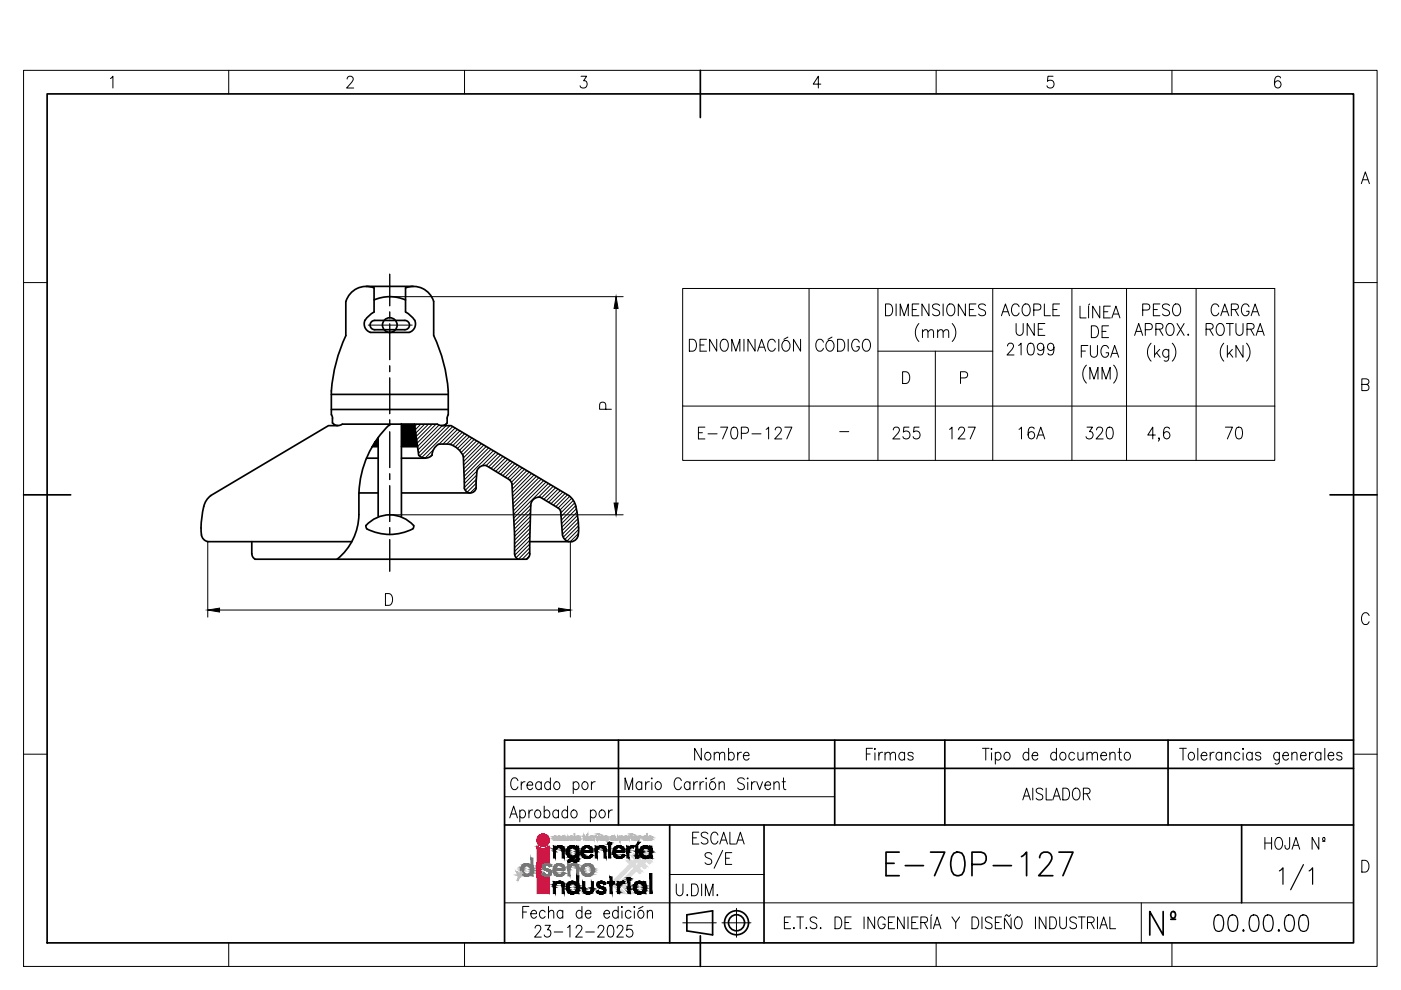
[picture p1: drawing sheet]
<svg xmlns="http://www.w3.org/2000/svg" width="297mm" height="210mm" viewBox="0 0 297 210" stroke-linecap="round" stroke-linejoin="round" font-family="sans-serif">
<defs><g id="words">
<g font-size="8.8">
<text x="186.6" y="187">E-70P-127</text>
<text x="242.7" y="199.3">Nº</text>
</g>
<g font-size="7.1">
<text x="148.2" y="185.2">S/E</text>
<text x="256.1" y="198.6">00.00.00</text>
</g>
<g font-size="5.7">
<text x="146.8" y="94.2">E-70P-127</text>
<text x="188" y="94.2">255</text>
<text x="200" y="94.2">127</text>
<text x="214.8" y="94.2">16A</text>
<text x="229" y="94.2">320</text>
<text x="258.6" y="94.2">70</text>
<text x="146" y="162.3">Nombre</text>
<text x="215.5" y="170.7">AISLADOR</text>
<text x="145.7" y="180.3">ESCALA</text>
<text x="267.1" y="181.3">HOJA Nº</text>
<text x="112.2" y="200">23-12-2025</text>
</g>
<text font-size="4.4" x="125.9" y="87.8">P</text>
<text font-size="2.6" x="176.7" y="92.8">-</text>
</g></defs>
<!-- layer: 01 Contornos vistos 0.35 -->
<g fill="none" stroke="#000" stroke-width=".36">
<path d="M73.3 63.9v7.2M73.3 71.1a33.3 33.3 0 0 0-3 11.8v5M73.3 63.9a4.5 4.5 0 0 1 6-2.9v5.2l-1.2 .9a1.89 1.89 0 0 0-.9 1.8 1.89 1.89 0 0 0 1.4 1.6h8.1M77.6 60.7h10M79.3 63.6a8.4 8.4 0 0 1 6.7 0M85.8 67.9h-6.4a.98 .98 0 0 0-.9 1 .98 .98 0 0 0 .9 1h6.4M85.8 67.9a.98 .98 0 0 1 1 1 .98 .98 0 0 1-1 1M86.8 70.5a1.89 1.89 0 0 0 1.3-1.6 1.89 1.89 0 0 0-.8-1.8l-1.3-.9v-5.2a4.5 4.5 0 0 1 5.9 2.9v7.2a33.3 33.3 0 0 1 3.1 11.8v5a2.39 2.39 0 0 0-.2 1.8l-.1 .1a1.47 1.47 0 0 1-2 .1M70.3 83.6h24.7M70.3 86.8h24.7M70.3 87.9a2.38 2.38 0 0 1 .2 1.8l.1 .1a1.47 1.47 0 0 0 2 .1h20.1M71.6 90.2h-2l-24.9 14.9a4.9 4.9 0 0 0-1.8 3.6l-.1 1.3a8.1 8.1 0 0 0 .2 4.2l1.1 .6h30.5"/>
<path d="M77.7 97.1h2.5M78.9 94.7h1.3M80.2 92.8v16.7M82.6 90a21 21 0 0 0-6.5 14.5M85.1 89.9v19.6M85.1 97.1h5.1M85.1 94.7h3.4M87.9 89.9l.9 6.6a1.92 1.92 0 0 0 2.8 0l.4-1.3 .9-1M93 94.2a4.9 4.9 0 0 1 4.3 1.2l1 1.4M93.6 90.2h2.1l24.9 14.9 1 1 .5 1.3M98.2 96.8l.3 6.7a1.28 1.28 0 0 0 1.2 1 1.28 1.28 0 0 0 1.3-1M53.4 114.8v2.6"/>
<path d="M53.4 117.4a1.28 1.28 0 0 0 .7 1.1M54.1 118.6h57.6M76.1 109.1a12.4 12.4 0 0 1-4.6 9.5M77.8 112.1a10.6 10.6 0 0 0 9.7 0M77.8 112.1l-.2-.7a6.7 6.7 0 0 1 10.1 0l-.2 .7M80.1 104.5h-4v4.6M85.2 104.5h14.5M108 101.7l.5 .8 .6 10.8v4.1M108 101.7l-4.9-3a1.68 1.68 0 0 0-1.9 1.1l-.3 3.7M109.1 117.4a1.28 1.28 0 0 0 .7 1.1M112.3 114.8v2.6a1.28 1.28 0 0 1-.6 1.1M112.3 114.8h8.9"/>
<path d="M120.6 114.8a1.68 1.68 0 0 1-1.3-1.4l-.6-5.3-.4-.4-3.7-2.3a1.78 1.78 0 0 0-2.1 1.8l-.2 7.6M122.1 107.4l.4 2.6a7.9 7.9 0 0 1-.2 4.2l-1.1 .6"/>
<circle cx="82.6" cy="68.9" r="1.56"/>
</g>
<!-- layer: 08 Ejes 0.18 -->
<path d="M82.6 58.1v6.7M78.1 68.9h9.3M82.6 66.1v1.3M82.6 68.7v7.6M82.6 77.5v1.3M82.6 80.1v7.6M82.6 89v1.3M82.6 91.5v7.7M82.6 100.4v1.3M82.6 103v7.6M82.6 111.9v1.2M82.6 114.4v6.7" fill="none" stroke="#000" stroke-width=".21"/>
<!-- layer: 01 Rayados 0.18 -->
<g fill="#000" stroke="#000" stroke-width=".21">
<path d="M80.2 92.8v.9h-.7z"/>
<path d="M79.5 93.7l.7 1v-1zM79.5 93.7l.7 1h-1.3z"/>
<path d="M85.1 89.9l3.4 4.8-.6-4.8zM85.1 89.9l3.4 4.8h-3.4z"/>
</g>
<g fill="none" stroke="#000" stroke-width=".21">
<path d="M88.4 89.9l-.5 .5M89.2 89.9l-1.1 1.2M90 89.9l-1.9 1.9M90.8 89.9l-2.6 2.6M91.6 96.5l-.4 .4M91.7 89.9l-3.4 3.4M91.9 95.3l-1.8 1.8M92.5 89.9l-4.1 4.1M93.1 90.1l-4.6 4.6M93.8 90.2l-5.2 5.2M94.6 90.2l-5.9 5.9M95.4 90.2l-6.5 6.5"/>
<path d="M96 90.4l-6.6 6.6M96.5 90.7l-3.5 3.5M97 91.1l-3.1 3.1M97.5 91.3l-2.8 2.9M98 91.6l-2.6 2.6M98.5 91.9l-2.5 2.6M99 92.3l-2.5 2.5M99.5 92.6l-2.5 2.5M100.1 92.9l-2.7 2.6M100.6 93.1l-2.8 2.8M101.1 93.5l-3 2.9M101.1 99.9l-2.7 2.6"/>
<path d="M101.6 93.8l-3.3 3.3M102.1 94.1l-3.8 3.8M102.6 94.4l-4.3 4.2M103.1 94.7l-4.8 4.7M103.6 95l-5.2 5.2M104.1 95.3l-5.7 5.7M104.6 95.6l-6.2 6.2M105.1 95.9l-2.9 2.8M105.6 96.2l-2.5 2.5M106.1 96.5l-2.5 2.5M106.6 96.8l-2.5 2.5M107.1 97.1l-2.5 2.5"/>
<path d="M107.7 97.4l-2.6 2.5M108.2 97.7l-2.6 2.5M108.7 98l-2.6 2.6M109.2 98.3l-2.6 2.6M109.7 98.6l-2.6 2.5M110.2 98.9l-2.6 2.6M110.7 99.2l-2.6 2.6M111.2 99.5l-2.8 2.8M111.7 99.8l-3.1 3.1M100.9 102.5l-1.8 1.8M100.9 103.3l-1.2 1.2M101 101.6l-2.4 2.4"/>
<path d="M101 100.7l-2.6 2.6M112.2 100.1l-3.6 3.6M112.2 117.8l-.7 .8M112.3 115.4l-2.9 2.9M112.3 116.2l-2.4 2.4M112.3 117l-1.6 1.6M112.3 114.5l-3.2 3.2M112.4 113.7l-3.3 3.2M112.4 112.9l-3.3 3.2M112.4 112l-3.3 3.3M112.4 111.2l-3.3 3.3M112.4 110.4l-3.3 3.3"/>
<path d="M112.5 109.6l-3.4 3.3M112.5 108.7l-3.4 3.5M112.5 107.9l-3.5 3.5M112.5 107.1l-3.5 3.5M112.7 100.4l-4.1 4.1M113.2 100.7l-4.5 4.5M113.7 101l-5 5M114.2 101.3l-5.4 5.5M114.7 101.6l-5.9 5.9M115.3 101.9l-6.5 6.4M115.8 102.2l-6.9 6.9M116.3 102.5l-7.4 7.3"/>
<path d="M116.8 102.8l-2.6 2.6M117.3 103.1l-2.5 2.5M117.8 103.4l-2.5 2.5M118.3 103.7l-2.5 2.5M118.8 104l-2.5 2.5M119.3 104.3l-2.5 2.5M119.8 104.6l-2.5 2.5M120.3 104.9l-2.5 2.5M120.8 105.2l-2.5 2.5M121.2 105.6l-2.5 2.5M121.6 106.1l-2.7 2.7M121.8 106.6l-2.8 2.9"/>
<path d="M122 107.2l-3 3.1M122.2 107.9l-3.1 3.1M122.3 108.6l-3.2 3.2M122.4 109.3l-3.2 3.2M122.5 110l-3.2 3.3M122.6 110.7l-3.2 3.2M122.6 113.1l-1.7 1.7M122.7 111.5l-3 2.9M122.7 112.3l-2.5 2.4"/>
</g>
<g fill="none" stroke="#000" stroke-width=".21">
<path d="M144.7 61.2h125.6v24.9h-125.6zM146.2 71.9a1.34 1.34 0 0 1 1.4 .7 1.34 1.34 0 0 1-.2 1.5l-.5 .4h-.7zM148.4 73.1h.9M149.8 71.9h-1.4v2.6h1.4M152 71.9v2.6l-1.5-2.6v2.6M153.1 72.1l.2-.2a1.19 1.19 0 0 1 1.1 .7 1.19 1.19 0 0 1-.1 1.2 .76 .76 0 0 1-1.2 .5 1.64 1.64 0 0 1 0-2.2zM155.2 74.5v-2.6l.8 2.6 .9-2.6v2.6M157.7 71.9v2.6M160.1 71.9v2.6l-1.5-2.6v2.6M160.6 74.5l.9-2.6 .8 2.6M161 73.6h1M164.4 72.6a.76 .76 0 0 0-1.2-.5 1.57 1.57 0 0 0 .2 2.4 .8 .8 0 0 0 1-.7"/>
<path d="M165.1 71.9v2.6M166.2 72.3a.74 .74 0 0 1 1.1 .3 1.13 1.13 0 0 1 .2 1.2 1.13 1.13 0 0 1-1.1 .7 1.33 1.33 0 0 1-.2-2.2zM167 71.5l-.8 .4M169.7 71.9v2.6l-1.5-2.6v2.6M171.5 61.2v36.4M174.6 72.6a.76 .76 0 0 0-1.2-.5 1.57 1.57 0 0 0 .2 2.4 .8 .8 0 0 0 1-.7M175.6 72.3l.2-.1a1.13 1.13 0 0 1 1.1 1.1 1.13 1.13 0 0 1-1.1 1.2 1.3 1.3 0 0 1-.2-2.2zM176.4 71.5l-.8 .4M177.6 71.9a1.34 1.34 0 0 1 1.5 .8 1.34 1.34 0 0 1-.5 1.6l-1 .2zM179.8 71.9v2.6M182.2 72.6a.75 .75 0 0 0-.8-.7 .75 .75 0 0 0-.7 .7 1.51 1.51 0 0 0 .5 1.9 .8 .8 0 0 0 1-1h-.5M183.3 72.1a.86 .86 0 0 1 1.3 .8 1.13 1.13 0 0 1-1.1 1.6 1.57 1.57 0 0 1-.2-2.4z"/>
<path d="M186.1 74.5h24.4M186.1 61.2v36.4M187.7 64.4h.8a1.4 1.4 0 0 1 .8 1.3 1.4 1.4 0 0 1-.8 1.2h-.8zM190 64.4v2.5M190.9 66.9v-2.5l.8 2.5 .9-2.5v2.5M191.4 78.8a1.34 1.34 0 0 1 1.5 .8 1.34 1.34 0 0 1-.5 1.6l-1 .1zM193.4 65.6h.9M194.8 64.4h-1.4v2.5h1.4M194.8 68.6a2.79 2.79 0 0 0 0 3.8M195.6 70.4l.5-.5 .5 .1 .1 1.6M195.6 69.9v1.7M196.7 70.4l.6-.5 .5 .1 .1 1.6"/>
<path d="M197 64.4v2.5l-1.5-2.5v2.5M198.3 74.5v23.1M198.8 70.4l.5-.5 .6 .1 .1 1.6M198.8 69.9v1.7M199.2 64.8a.83 .83 0 0 0-.8-.4 .83 .83 0 0 0-.7 .6l.2 .4 .9 .3a.62 .62 0 0 1 .4 .7 .62 .62 0 0 1-.5 .5h-.5l-.5-.3M200 70.4l.5-.5 .5 .1 .1 1.6M200 64.4v2.5M201.1 64.6a.87 .87 0 0 1 1.3 .8 1.12 1.12 0 0 1-1 1.5 1.57 1.57 0 0 1-.3-2.3zM201.9 68.6a2.74 2.74 0 0 1 0 3.8M204.7 64.4v2.5l-1.5-2.5v2.5M205.5 65.6h.9M206.9 64.4h-1.4v2.5h1.4"/>
<path d="M209 64.8a.81 .81 0 0 0-.9-.4 .81 .81 0 0 0-.6 .6l.2 .4 .8 .3a.62 .62 0 0 1 .5 .7 .62 .62 0 0 1-.6 .5h-.4l-.5-.3M210.5 61.2v36.4M212.3 66.9l.9-2.5 .8 2.5M212.6 66.1h1.1M213.6 73.4l.1-.4 .3-.2 .7 .1a.76 .76 0 0 1-.1 1.2l-1.1 1.2h1.5M215.4 68.6v1.8a.75 .75 0 0 0 .8 .7 .75 .75 0 0 0 .7-.7v-1.8M216 73.3l.5-.5v2.5M216.1 65a.82 .82 0 0 0-1-.6 .82 .82 0 0 0-.6 1 1.12 1.12 0 0 0 1 1.5l.6-.5M217.1 64.6a.85 .85 0 0 1 .9 0 .85 .85 0 0 1 .4 .8 1.12 1.12 0 0 1-1 1.5 1.53 1.53 0 0 1-.3-2.3zM218.1 72.9l.6-.1a1.2 1.2 0 0 1 .6 1.4l-.1 .6a.72 .72 0 0 1-1.1 .4 2.13 2.13 0 0 1 0-2.3zM219.2 65.7h.9a.65 .65 0 0 0 .6-.6 .65 .65 0 0 0-.6-.7h-.9v2.5M219.3 68.6v2.5l-1.5-2.5v2.5"/>
<path d="M220.1 69.8h.9M221.3 73.6a.71 .71 0 0 1-1 .5 .71 .71 0 0 1-.2-1.1 .71 .71 0 0 1 1.1 .1 2.51 2.51 0 0 1-.2 2.1 .67 .67 0 0 1-1-.3M221.4 64.4v2.5h1.3M221.5 68.6h-1.4v2.5h1.4M223.2 65.6h.9M223.5 73.6a.73 .73 0 0 1-1 .6 .73 .73 0 0 1-.4-1 .73 .73 0 0 1 1-.3 1.95 1.95 0 0 1 0 2.3 .64 .64 0 0 1-.9-.3M224.6 64.4h-1.4v2.5h1.4M227.3 61.2v36.4M229 64.9v2.5h1.3M229.3 74.4h.8M230.3 77.4a2.73 2.73 0 0 0 0 3.8M230.7 73.3h-1.4v2.4"/>
<path d="M230.8 64.9v2.5M231 64.4l-.2 .3M231.2 73.3v1.7a.75 .75 0 0 0 .7 .8 .75 .75 0 0 0 .8-.8v-1.7M231.4 69.1a1.34 1.34 0 0 1 1.5 .7 1.34 1.34 0 0 1-.4 1.7l-1.1 .1zM233.2 64.9v2.5l-1.5-2.5v2.5M233.7 70.3h.8M234 66.1h.9M235 69.1h-1.3v2.5h1.3M235 73.8a.83 .83 0 0 0-.9-.5 .83 .83 0 0 0-.7 .9 1.14 1.14 0 0 0 1.1 1.5 .86 .86 0 0 0 .5-.9h-.5M235.4 64.9h-1.4v2.5h1.4M235.5 75.7l.8-2.4 .9 2.4M235.7 67.4l.9-2.5 .8 2.5"/>
<path d="M235.8 74.9h1.1M236.1 66.6h1M236.1 77.4a2.79 2.79 0 0 1 0 3.8M238.8 61.2v36.4M240.6 71.1l.8-2.5 .9 2.5M240.9 70.3h1.1M242.3 65.7h.9a.65 .65 0 0 0 .6-.6 .65 .65 0 0 0-.6-.7h-.9v2.5M242.8 69.9h1a.66 .66 0 0 0 .5-.6 .66 .66 0 0 0-.5-.7h-1v2.5M244.1 72.8a2.74 2.74 0 0 0 0 3.8M244.5 65.6h.9M244.8 73.3v2.4M245.1 69.8h.9a.61 .61 0 0 0 .6-.4 .61 .61 0 0 0-.2-.7l-1.3-.1v2.5"/>
<path d="M245.2 74.8l.8 .9M245.8 69.8l.8 1.3M245.9 74.1l-1.1 1.2M245.9 64.4h-1.4v2.5h1.4M247.6 68.7l.2-.1a1.19 1.19 0 0 1 1.1 .6 1.19 1.19 0 0 1-.1 1.3 .76 .76 0 0 1-1.2 .5 1.64 1.64 0 0 1 0-2.3zM247.8 74.1l-.1 2.2a.6 .6 0 0 1-.9 .2M247.8 74.4a.76 .76 0 0 0-1.1-.1 .76 .76 0 0 0-.1 1.1 .65 .65 0 0 0 .6 .4 .65 .65 0 0 0 .6-.4M248 64.8a.83 .83 0 0 0-.9-.4 .83 .83 0 0 0-.6 .6l.2 .4 .8 .3a.62 .62 0 0 1 .5 .7 .62 .62 0 0 1-.6 .5h-.4l-.5-.3M248.5 72.8a2.74 2.74 0 0 1 0 3.8M249 64.6l.2-.2a1.1 1.1 0 0 1 1.1 1.6 .87 .87 0 0 1-.8 1 .87 .87 0 0 1-.9-1 1.67 1.67 0 0 1 .4-1.4zM249.6 68.6l1.5 2.5M251.1 68.6l-1.5 2.5"/>
<path d="M251.9 70.9v.2zM253.6 61.2v36.4M255.7 69.8h1a.61 .61 0 0 0 .5-.6 .61 .61 0 0 0-.5-.6h-1v2.5M256.5 69.8l.7 1.3M258.3 68.7l.2-.1a1.19 1.19 0 0 1 1.1 .7 1.19 1.19 0 0 1-.1 1.2 .82 .82 0 0 1-1 .6 .82 .82 0 0 1-.6-.9 1.58 1.58 0 0 1 .4-1.5zM258.4 65a.82 .82 0 0 0-1-.6 .82 .82 0 0 0-.6 1 1.12 1.12 0 0 0 1.1 1.5l.5-.5M258.8 66.9l.9-2.5 .8 2.5M259.1 66.1h1.1M259.5 72.8a2.79 2.79 0 0 0 0 3.8M260 68.6h1.5M260.2 73.3v2.4M260.6 74.8l.8 .9"/>
<path d="M260.8 68.6v2.5M261.1 65.6h.9a.6 .6 0 0 0 .6-.6 .6 .6 0 0 0-.6-.6h-.9v2.5M261.3 74.1l-1.1 1.2M261.8 65.6l.8 1.3M262 68.6v1.8a.75 .75 0 0 0 .8 .7 .75 .75 0 0 0 .7-.7v-1.8M263.5 73.3v2.4l-1.5-2.4v2.4M264.3 72.8a2.79 2.79 0 0 1 0 3.8M264.4 69.8h1a.61 .61 0 0 0 .5-.6 .61 .61 0 0 0-.5-.6h-1v2.5M264.8 65a.83 .83 0 0 0-1-.5 .83 .83 0 0 0-.6 .9 1.14 1.14 0 0 0 1.1 1.5 .86 .86 0 0 0 .5-.9h-.5M265.2 69.8l.7 1.3M265.3 66.9l.8-2.5 .9 2.5M265.6 66.1h1"/>
<path d="M266.3 71.1l.9-2.5 .8 2.5M266.6 70.3h1.1M144.7 86.1v11.5h125.6v-11.5M203.6 80.1h1a.66 .66 0 0 0 .6-.6 .66 .66 0 0 0-.6-.7h-1v2.5M231.1 80.4v-2.5l.8 2.5 .9-2.5v2.5M233.7 80.4v-2.5l.8 2.5 .9-2.5v2.5M245 92.2h-1.6l1-1.6v2.5M245.8 92.9l-.1 .2-.1-.2h.2l-.2 .6M247.9 90.9a.63 .63 0 0 0-.9-.2 2.13 2.13 0 0 0 0 2.2 .71 .71 0 0 0 .9-.2 .71 .71 0 0 0-.1-1 .71 .71 0 0 0-1 .2l-.1 .3M183.7 159.9h.8M185 158.7h-1.3v2.5M185.5 158.7v.2z"/>
<path d="M185.5 159.6v1.6M186.3 159.5v1.7M187.1 159.5a.68 .68 0 0 0-.8 .7M187.6 160l.6-.5 .4 .1 .1 1.6M187.6 159.5v1.7M188.7 160l.6-.5 .5 .1 .1 1.6M191.8 159.9a.68 .68 0 0 0-.9-.3 .68 .68 0 0 0-.3 .9 .65 .65 0 0 0 .4 .6 .65 .65 0 0 0 .8-.3M191.8 159.5v1.7M193.6 159.9a.6 .6 0 0 0-.5-.4 .6 .6 0 0 0-.6 .4l.1 .2 .7 .2a.44 .44 0 0 1 .2 .8 .68 .68 0 0 1-1-.3M208.3 158.7h1.4M209 158.7v2.5M210.2 158.7v.2z"/>
<path d="M210.2 159.6v1.6M211 159.9a.63 .63 0 0 1 .8-.4 .63 .63 0 0 1 .4 .7 .7 .7 0 0 1-.2 .8 .7 .7 0 0 1-.8 .1l-.2-.3M211 159.5v2.5M213.1 159.6a.81 .81 0 0 1 1.1 .5 .81 .81 0 0 1-.5 1.1 .85 .85 0 0 1-.9-.6 .85 .85 0 0 1 .3-1zM218.1 159.9a.63 .63 0 0 0-.7-.4 .63 .63 0 0 0-.5 .7 .7 .7 0 0 0 .2 .8 .7 .7 0 0 0 .8 .1l.2-.3M218.1 158.7v2.5M224 159.9a.68 .68 0 0 0-.9-.3 .68 .68 0 0 0-.3 .9 .65 .65 0 0 0 .4 .6 .65 .65 0 0 0 .8-.3M224 158.7v2.5M225 159.6a.81 .81 0 0 1 1.1 .5 .81 .81 0 0 1-.6 1.1 .84 .84 0 0 1-.8-.6 .84 .84 0 0 1 .3-1zM227.8 159.9a.63 .63 0 0 0-.7-.4 .63 .63 0 0 0-.5 .7 .7 .7 0 0 0 .2 .8 .7 .7 0 0 0 .8 .1l.2-.3M228.5 159.5l.1 1.6 .6 .1 .4-.5M229.6 159.5v1.7"/>
<path d="M230.5 160l.5-.5 .5 .1 .1 1.6M230.5 159.5v1.7M231.6 160l.5-.5 .5 .1 .1 1.6M235.3 160l.5-.5 .5 .1 .1 1.6M235.3 159.5v1.7M237 159.5h.7M237.3 158.7v2l.1 .4 .4 .1M238.7 159.6a.81 .81 0 0 1 1 .5 .81 .81 0 0 1-.5 1.1 .84 .84 0 0 1-.9-.6 .84 .84 0 0 1 .4-1zM250.1 158.7h1.4M250.8 158.7v2.5M252.2 159.6a.81 .81 0 0 1 1.1 .5 .81 .81 0 0 1-.5 1.1 .84 .84 0 0 1-.9-.6 .84 .84 0 0 1 .3-1zM254 158.7v2.5"/>
<path d="M256.6 159.5v1.7M257.4 159.5a.71 .71 0 0 0-.8 .7M259 159.9a.67 .67 0 0 0-.9-.3 .67 .67 0 0 0-.3 .9 .64 .64 0 0 0 .5 .6 .64 .64 0 0 0 .7-.3M259 159.5v1.7M259.8 160l.5-.5 .5 .1 .1 1.6M259.8 159.5v1.7M262.9 159.9a.68 .68 0 0 0-.9-.3 .68 .68 0 0 0-.4 .9 .65 .65 0 0 0 .5 .6 .65 .65 0 0 0 .8-.3M263.6 158.7v.2zM263.6 159.6v1.6M265.5 159.9a.67 .67 0 0 0-.9-.3 .67 .67 0 0 0-.3 .9 .64 .64 0 0 0 .4 .6 .64 .64 0 0 0 .8-.3M265.5 159.5v1.7M267.3 159.9a.6 .6 0 0 0-.5-.4 .6 .6 0 0 0-.6 .4l.1 .2a.95 .95 0 0 1 1 .7 .62 .62 0 0 1-.5 .4 .62 .62 0 0 1-.6-.4"/>
<path d="M271.3 159.5l-.1 2.3a.54 .54 0 0 1-.9 .1M271.3 159.9a.63 .63 0 0 0-.8-.4 .63 .63 0 0 0-.5 .7 .7 .7 0 0 0 .3 .8 .7 .7 0 0 0 .8 .1l.2-.3M273.9 160l.5-.5 .5 .1 .1 1.6M273.9 159.5v1.7M277.6 159.5v1.7M278.4 159.5a.68 .68 0 0 0-.8 .7M280.1 159.9a.63 .63 0 0 0-.8-.4 .63 .63 0 0 0-.5 .7 .7 .7 0 0 0 .3 .8 .7 .7 0 0 0 .8 .1l.2-.3M280.1 159.5v1.7M280.9 158.7v2.5M284.5 159.9a.6 .6 0 0 0-.5-.4 .6 .6 0 0 0-.6 .4l.1 .2 .7 .2a.44 .44 0 0 1 .2 .8 .68 .68 0 0 1-1-.3M107 168.9h70M108.1 173.4l.8-2.5 .8 2.5"/>
<path d="M108.4 172.6h1M109.8 165.5a.78 .78 0 0 0-.9-.6 .78 .78 0 0 0-.6 1 1.12 1.12 0 0 0 1 1.5l.5-.6M110.2 172.1a.59 .59 0 0 1 .6-.4 .59 .59 0 0 1 .5 .4 .78 .78 0 0 1 0 .9 .78 .78 0 0 1-.9 .3l-.2-.2M110.2 171.7v2.6M110.5 165.7v1.7M111.3 165.7a.74 .74 0 0 0-.8 .8M111.7 166.5h1.2v-.3a.58 .58 0 0 0-.5-.5 .58 .58 0 0 0-.6 .4 .77 .77 0 0 0 0 1 .77 .77 0 0 0 .9 .2l.2-.2M112.1 171.7v1.7M112.9 171.7a.71 .71 0 0 0-.8 .8M113.6 171.9a.81 .81 0 0 1 1.1 .5 .81 .81 0 0 1-.5 1 .86 .86 0 0 1-.9-.6 .86 .86 0 0 1 .3-.9zM114.8 166.1a.6 .6 0 0 0-.6-.4 .6 .6 0 0 0-.6 .4 .77 .77 0 0 0 0 1 .77 .77 0 0 0 1 .2l.2-.2M114.8 165.7v1.7"/>
<path d="M115.4 172.1a.59 .59 0 0 1 .5-.4 .59 .59 0 0 1 .6 .4 .78 .78 0 0 1 0 .9 .78 .78 0 0 1-.9 .3l-.2-.2M115.4 170.9v2.5M116.7 166.1a.6 .6 0 0 0-.6-.4 .6 .6 0 0 0-.5 .4 .74 .74 0 0 0 0 1.1 .74 .74 0 0 0 1.1-.1M116.7 164.9v2.5M117.7 165.9a.79 .79 0 0 1 1 .4 .79 .79 0 0 1-.3 1 .79 .79 0 0 1-1-.4 .79 .79 0 0 1 .3-1zM118.4 172.1a.6 .6 0 0 0-.6-.4 .6 .6 0 0 0-.5 .4 .79 .79 0 0 0 0 1 .79 .79 0 0 0 .9 .2l.2-.2M118.4 171.7v1.7M120.3 172.1a.6 .6 0 0 0-.5-.4 .6 .6 0 0 0-.6 .4 .78 .78 0 0 0 0 .9 .78 .78 0 0 0 .9 .3l.2-.2M120.3 170.9v2.5M121.3 171.9a.81 .81 0 0 1 1.1 .5 .81 .81 0 0 1-.5 1 .85 .85 0 0 1-.9-.6 .85 .85 0 0 1 .3-.9zM121.5 166.1a.6 .6 0 0 1 .6-.4 .6 .6 0 0 1 .6 .4 .74 .74 0 0 1-.1 1.1 .74 .74 0 0 1-1.1-.1M121.5 165.7v2.5"/>
<path d="M123.7 165.9a.79 .79 0 0 1 1 .4 .79 .79 0 0 1-.3 1 .79 .79 0 0 1-1-.4 .79 .79 0 0 1 .3-1zM125.2 172.1a.6 .6 0 0 1 .5-.4 .6 .6 0 0 1 .6 .4 .78 .78 0 0 1 0 .9 .78 .78 0 0 1-.9 .3l-.2-.2M125.2 171.7v2.6M125.4 165.7v1.7M126.2 165.7a.71 .71 0 0 0-.8 .8M127.3 171.9a.81 .81 0 0 1 1.1 .5 .81 .81 0 0 1-.6 1 .85 .85 0 0 1-.8-.6 .85 .85 0 0 1 .3-.9zM129 171.7v1.7M129.8 171.7a.71 .71 0 0 0-.8 .8M132.5 167.4v-2.5l.8 2.5 .8-2.5v2.5M136.1 166.1a.59 .59 0 0 0-.6-.4 .59 .59 0 0 0-.5 .4 .77 .77 0 0 0 0 1 .77 .77 0 0 0 .9 .2l.2-.2M136.1 165.7v1.7M136.9 165.7v1.7"/>
<path d="M137.7 165.7a.71 .71 0 0 0-.8 .8M138.2 164.9v.3zM138.2 165.9v1.5M139.2 165.9a.82 .82 0 0 1 1.1 .5 .82 .82 0 0 1-.6 1 .86 .86 0 0 1-.8-.6 .86 .86 0 0 1 .3-.9zM144.5 165.5a.78 .78 0 0 0-1-.6 .78 .78 0 0 0-.6 1 1.12 1.12 0 0 0 1.1 1.5l.5-.6M146.3 166.1a.59 .59 0 0 0-.6-.4 .59 .59 0 0 0-.5 .4 .77 .77 0 0 0 0 1 .77 .77 0 0 0 .9 .2l.2-.2M146.3 165.7v1.7M147.1 165.7v1.7M147.9 165.7a.74 .74 0 0 0-.8 .8M148.4 165.7v1.7M149.2 165.7a.71 .71 0 0 0-.8 .8M149.7 164.9v.3z"/>
<path d="M149.7 165.9v1.5M150.7 165.9a.81 .81 0 0 1 1.1 .5 .81 .81 0 0 1-.6 1 .86 .86 0 0 1-.8-.6 .86 .86 0 0 1 .3-.9zM151.6 164.9l-1 .5M152.5 166.2l.5-.5 .5 .2 .1 1.5M152.5 165.7v1.7M157.8 165.3a.77 .77 0 0 0-.8-.4 .77 .77 0 0 0-.6 .6l.2 .4 .8 .3a.63 .63 0 0 1 .4 .7 .63 .63 0 0 1-.5 .5h-.4l-.5-.3M158.5 164.9v.3zM158.5 165.9v1.5M159.3 165.7v1.7M160.1 165.7a.71 .71 0 0 0-.8 .8M160.4 165.7l.7 1.7 .6-1.7M162.2 166.5h1.2v-.3a.58 .58 0 0 0-.5-.5 .58 .58 0 0 0-.6 .4 .77 .77 0 0 0 0 1 .77 .77 0 0 0 .9 .2l.2-.2"/>
<path d="M164.1 166.2l.5-.5 .5 .2 .1 1.5M164.1 165.7v1.7M165.8 165.7h.7M166.1 164.9v2l.1 .4 .4 .1M218.8 160.2h1.2a.58 .58 0 0 0-.4-.7 .58 .58 0 0 0-.7 .4 .77 .77 0 0 0 0 .9 .77 .77 0 0 0 .9 .3l.2-.3M233.4 160.2h1.2v-.2a.62 .62 0 0 0-.7-.5 .62 .62 0 0 0-.5 .7 .69 .69 0 0 0 .3 .9 .69 .69 0 0 0 .9-.3M254.7 160.2h1.2v-.2a.62 .62 0 0 0-.7-.5 .62 .62 0 0 0-.5 .7 .69 .69 0 0 0 .3 .9 .69 .69 0 0 0 .9-.3M272 160.2h1.2v-.2a.57 .57 0 0 0-.5-.5 .57 .57 0 0 0-.6 .4 .77 .77 0 0 0 0 .9 .77 .77 0 0 0 .9 .3l.2-.3M275.7 160.2h1.2v-.2a.57 .57 0 0 0-.5-.5 .57 .57 0 0 0-.6 .4 .77 .77 0 0 0 0 .9 .77 .77 0 0 0 .9 .3l.2-.3M281.6 160.2h1.2a.58 .58 0 0 0-.4-.7 .58 .58 0 0 0-.7 .4 .77 .77 0 0 0 0 .9 .77 .77 0 0 0 .9 .3l.2-.3M107 191.4h180M110.8 193.4h.8"/>
<path d="M112.1 192.2h-1.3v2.5M112.5 193.7h1.2a.58 .58 0 0 0-.3-.7 .58 .58 0 0 0-.8 .4 .77 .77 0 0 0 0 .9 .77 .77 0 0 0 1 .3l.1-.3M115.6 193.4a.61 .61 0 0 0-.6-.4 .61 .61 0 0 0-.5 .4 .77 .77 0 0 0 0 .9 .77 .77 0 0 0 .9 .3l.2-.3M116.3 193.5l.5-.5 .5 .1 .1 1.6M116.3 192.2v2.5M119.3 193.4a.59 .59 0 0 0-.5-.4 .59 .59 0 0 0-.6 .4 .77 .77 0 0 0 0 .9 .77 .77 0 0 0 .9 .3l.2-.3M119.3 193v1.7M123.4 193.4a.61 .61 0 0 0-.6-.4 .61 .61 0 0 0-.5 .4 .74 .74 0 0 0 0 1.1 .74 .74 0 0 0 1.1-.2M123.4 192.2v2.5M124.1 193.7h1.2a.58 .58 0 0 0-.4-.7 .58 .58 0 0 0-.7 .4 .77 .77 0 0 0 0 .9 .77 .77 0 0 0 .9 .3l.2-.3M128 193.7h1.2v-.2a.58 .58 0 0 0-.5-.5 .58 .58 0 0 0-.6 .4 .77 .77 0 0 0 0 .9 .77 .77 0 0 0 .9 .3l.2-.3M131.1 193.4a.6 .6 0 0 0-.6-.4 .6 .6 0 0 0-.6 .4 .77 .77 0 0 0 0 .9 .77 .77 0 0 0 1 .3l.2-.3"/>
<path d="M131.1 192.2v2.5M131.9 192.2v.2zM131.9 193.1v1.6M133.8 193.4a.6 .6 0 0 0-.6-.4 .6 .6 0 0 0-.5 .4 .77 .77 0 0 0 0 .9 .77 .77 0 0 0 .9 .3l.2-.3M134.5 192.2v.2zM134.5 193.1v1.6M135.5 193.1a.81 .81 0 0 1 1.1 .5 .81 .81 0 0 1-.6 1.1 .86 .86 0 0 1-.8-.6 .86 .86 0 0 1 .3-1zM136.3 192.2l-.9 .5M137.2 193.5l.5-.5 .5 .1 .1 1.6M137.2 193v1.7M142 185.4h20M143.4 187.4v1.8a.71 .71 0 0 0 .7 .7 .71 .71 0 0 0 .7-.7v-1.8"/>
<path d="M144.8 195.7h7.1M145.7 189.7v.2zM146.6 187.4h.7a1.43 1.43 0 0 1 0 2.5h-.7zM148.8 187.4v2.5M149.6 189.9v-2.5l.8 2.5 .8-2.5v2.5M152.1 189.7v.2zM153.1 195.7h6.1M156.1 192.6v6.1M166.3 195.6h.8M167.6 194.4h-1.3v2.5h1.3M168.3 196.7v.2zM168.9 194.4h1.4"/>
<path d="M169.7 194.4v2.5M171 196.7v.2zM173.2 194.8a.76 .76 0 0 0-.8-.4 .76 .76 0 0 0-.6 .6l.2 .4 .8 .3a.61 .61 0 0 1 .4 .7 .61 .61 0 0 1-.5 .5l-.7-.1-.2-.3M174 196.7v.2zM177 194.4h.7a1.41 1.41 0 0 1 0 2.5h-.7zM179.2 195.6h.8M180.5 194.4h-1.3v2.5h1.3M183.2 194.4v2.5M185.4 194.4v2.5l-1.4-2.5v2.5M187.7 195a.78 .78 0 0 0-1-.6 .78 .78 0 0 0-.6 1 1.12 1.12 0 0 0 1.1 1.5 .88 .88 0 0 0 .5-.9h-.5M188.4 195.6h.8M189.7 194.4h-1.3v2.5h1.3"/>
<path d="M191.7 194.4v2.5l-1.4-2.5v2.5M192.5 194.4v2.5M193.3 195.6h.8M194.6 194.4h-1.3v2.5h1.3M195.2 195.6h1a.6 .6 0 0 0 .5-.6 .6 .6 0 0 0-.5-.6h-1v2.5M196 195.6l.7 1.3M197.4 194.4v2.5M197.6 193.9l-.2 .3M197.9 196.9l.8-2.5 .8 2.5M198.2 196.1h1M201.8 194.4l.8 1.2v1.3M203.5 194.4l-.9 1.2"/>
<path d="M206.1 194.4h.7a1.41 1.41 0 0 1 0 2.5h-.7zM208.2 194.4v2.5M210.3 194.8a.76 .76 0 0 0-.8-.4 .76 .76 0 0 0-.6 .6l.2 .4 .8 .3a.61 .61 0 0 1 .4 .6 .61 .61 0 0 1-.5 .6l-.7-.1-.2-.3M211 195.6h.8M212.3 194.4h-1.3v2.5h1.3M214.3 193.9l-.3 .4-.5-.4-.4 .4M214.4 194.6v2.3l-1.4-2.3v2.3M215.5 194.5l.2-.1a1.2 1.2 0 0 1 .9 1.9 .78 .78 0 0 1-.9 .6 .78 .78 0 0 1-.6-.9 1.67 1.67 0 0 1 .4-1.5zM219.5 194.4v2.5M221.8 194.4v2.5l-1.5-2.5v2.5M222.6 194.4h.7a1.43 1.43 0 0 1 0 2.5h-.7zM224.7 194.4v1.8a.71 .71 0 0 0 .7 .7 .71 .71 0 0 0 .7-.7v-1.8"/>
<path d="M228.2 194.8a.76 .76 0 0 0-.8-.4 .76 .76 0 0 0-.6 .6l.2 .4 .8 .3a.61 .61 0 0 1 .4 .7 .61 .61 0 0 1-.5 .5l-.7-.1-.2-.3M228.6 194.4h1.5M229.3 194.4v2.5M230.6 195.6h.9a.6 .6 0 0 0 .5-.6 .6 .6 0 0 0-.5-.6h-.9v2.5M231.3 195.6l.7 1.3M232.7 194.4v2.5M233.2 196.9l.8-2.5 .8 2.5M233.5 196.1h1M235.3 194.4v2.5h1.2"/>
</g>
<!-- layer: 01 Cotas 0.18 -->
<path d="M82.6 62.9h49.5M130.6 65.4v41.3M44 114.8v16M82.6 109.1h49.5M120.9 114.8v16M46.5 129.3h71.9M81.7 125.8a1.35 1.35 0 0 1 1.5 .8 1.35 1.35 0 0 1-.4 1.6l-1.1 .1z" fill="none" stroke="#000" stroke-width=".21"/>
<path d="M130.6 62.9l.4 2.5h-.8zM130.2 106.7h.8l-.4 2.4zM44 129.3l2.5-.4v.9zM118.4 128.9l2.5 .4-2.5 .5z" fill="#000" stroke="#000" stroke-width=".21"/>
<!-- layer: 01 Marco fino 0.18 -->
<g fill="none" stroke="#000" stroke-width=".21">
<path d="M5 14.9h287v190h-287zM23.4 16.7l.5-.5v2.5M48.5 14.9v5M73.6 16.8l.2-.5 .6-.1a.61 .61 0 0 1 .4 .9l-1.3 1.6h1.5M98.5 14.9v5M123.2 16.2h1.2l-.7 .9a.78 .78 0 0 1 .6 1.3 .78 .78 0 0 1-1.3-.2M174 17.8h-1.6l1.1-1.6v2.5M198.5 14.9v5M223.3 16.2h-1.1l-.1 1a.81 .81 0 0 1 1.2 .1 .81 .81 0 0 1-.1 1.2 .81 .81 0 0 1-1.2-.3M248.5 14.9v5M271.5 16.5a.61 .61 0 0 0-.9-.2 2.02 2.02 0 0 0 0 2.3 .72 .72 0 0 0 .9-.3 .72 .72 0 0 0-.2-1 .72 .72 0 0 0-1 .2l-.1 .3M288.6 38.9l.9-2.5 .8 2.5"/>
<path d="M288.9 38.1h1.1M5 59.9h5M287 59.9h5M288.7 81.5h1a.59 .59 0 0 0 .6-.6 .59 .59 0 0 0-.6-.6h-1v2.5h1a.66 .66 0 0 0 .6-.6 .66 .66 0 0 0-.6-.7M290.3 130.5a.83 .83 0 0 0-1-.6 .83 .83 0 0 0-.6 1 1.05 1.05 0 0 0 .1 1.1 1.05 1.05 0 0 0 1.2 .3l.3-.5M5 159.9h5M287 159.9h5M48.5 199.9v5M98.5 199.9v5M198.5 199.9v5M248.5 199.9v5M288.7 182.4a1.34 1.34 0 0 1 1.5 .8 1.34 1.34 0 0 1-.4 1.6l-1.1 .1z"/>
</g>
<!-- layer: 01 Marco grueso 0.35 -->
<path d="M10 19.9h277v180h-277zM148.5 14.9v10M5 104.9h10M282 104.9h10M148.5 198.4v6.5" fill="none" stroke="#000" stroke-width=".36"/>
<g fill="none" stroke="#000" stroke-width=".36">
<path d="M131.1 156.9v18M177 156.9v18M200.3 156.9v18M247.6 156.9v18M287 156.9h-180v43M107 174.9h180M107 162.9h180M142 174.9v25M162 174.9v25M263.2 174.9v16.5M145.6 194l5.5-.9v5.1l-5.5-.8z"/>
<circle cx="156.2" cy="195.6" r="2.55"/>
<circle cx="156.2" cy="195.6" r="1.7"/>
</g>
<path d="M271.3 184.7l.7-.7v3.5M276.4 183.3l-2.8 5.4M277.6 184.7l.7-.7v3.5" fill="none" stroke="#000" stroke-width=".25"/>
<g fill="#bababa" stroke="#bababa" stroke-width=".21">
<path d="M133.9 176.8h.1z"/>
<path d="M133.9 177h.1z"/>
<path d="M135.5 177.4h.1z"/>
<path d="M133.4 177.4h.2z"/>
<path d="M131.5 177.4h.2z"/>
<path d="M130 177.4h.2z"/>
<path d="M118.7 177.4h.1z"/>
<path d="M127.8 178h.1z"/>
<path d="M125.6 178h.1z"/>
<path d="M119.5 178h.2z"/>
<path d="M136.9 178h.2z"/>
<path d="M128.5 178h.2z"/>
<path d="M122.6 178h.2z"/>
<path d="M119.3 178.2h.2z"/>
<path d="M125.4 178.2h.1z"/>
<path d="M127.6 178.2h.1z"/>
<path d="M137.7 178.2h.2z"/>
<path d="M137.7 178.2h.3z"/>
<path d="M133.9 176.8h.1zM133.9 176.8h.1z"/>
<path d="M126.9 176.8h.1zM126.9 176.8h.1z"/>
<path d="M133.9 176.8h.1zM133.9 176.8h.1z"/>
<path d="M126.9 176.8h.1zM126.9 176.8h.1z"/>
<path d="M133.9 176.8h.2zM133.9 176.8h.2z"/>
<path d="M126.9 176.8h.1zM126.9 176.8h.1z"/>
<path d="M133.9 176.8h.2zM133.9 176.8h.2z"/>
<path d="M126.9 176.8h.1zM126.9 176.8h.1z"/>
<path d="M133.9 176.8l.2 .1zM133.9 176.8l.2 .1z"/>
<path d="M126.9 176.8l.1 .1zM126.9 176.8l.1 .1z"/>
<path d="M133.9 176.9h.2zM133.9 176.9h.2z"/>
<path d="M126.8 176.9h.2zM126.8 176.9h.2z"/>
<path d="M133.9 176.9h.2zM133.9 176.9h.2z"/>
<path d="M126.8 176.9h.2zM126.8 176.9h.2z"/>
<path d="M133.9 176.9h.2zM133.9 176.9h.2z"/>
<path d="M126.8 176.9h.2zM126.8 176.9h.2z"/>
<path d="M133.9 176.9h.2zM133.9 176.9l.2 .1z"/>
<path d="M126.8 176.9h.2zM126.8 176.9l.2 .1z"/>
<path d="M133.9 177h.1zM133.9 177h.2z"/>
<path d="M126.9 177h.1zM126.9 177h.1z"/>
<path d="M133.9 177h.1zM133.9 177h.1z"/>
<path d="M126.9 177h.1zM126.9 177h.1z"/>
<path d="M124.5 176.9l-.1 .3 .3-.3zM124.5 176.9l-.2 .3z"/>
<path d="M126.3 177.3h.1zM126.3 177.3h.1z"/>
<path d="M135.7 177.3h.1zM135.7 177.3h.1z"/>
<path d="M133.6 177.3h.2zM133.6 177.3h.2z"/>
<path d="M137.8 177.3h.2zM137.7 177.3h.3z"/>
<path d="M132.7 177.3h.1zM132.6 177.3h.2z"/>
<path d="M127.6 177.3h.2zM127.5 177.3h.3z"/>
<path d="M125.4 177.3h.2zM125.3 177.3h.3z"/>
<path d="M124.4 177.3h.2zM124.4 177.3h.2z"/>
<path d="M121.1 177.3h.2zM121 177.3h.3z"/>
<path d="M119.3 177.3h.2zM119.3 177.3h.2z"/>
<path d="M117.7 177.3h.2zM117.6 177.3h.3z"/>
<path d="M136.8 177.3h.1zM136.7 177.3h.2z"/>
<path d="M135.7 177.3h.1zM135.7 177.3h.1z"/>
<path d="M134.7 177.3h.1zM134.6 177.3h.2z"/>
<path d="M133.6 177.3h.2zM133.6 177.3h.2z"/>
<path d="M131.7 177.3h.2zM131.7 177.3h.2z"/>
<path d="M128.4 177.3h.1zM128.3 177.3h.2z"/>
<path d="M127.5 177.3h.3zM127.5 177.3h.3z"/>
<path d="M125.3 177.3h.3zM125.3 177.3h.3z"/>
<path d="M122.4 177.3h.2zM122.4 177.3h.2z"/>
<path d="M119.3 177.3h.2zM119.3 177.3h.2z"/>
<path d="M126.2 177.3h.2zM126.2 177.3h.2z"/>
<path d="M136.7 177.3h.2zM136.7 177.3h.2z"/>
<path d="M129.8 177.3h.2zM129.7 177.3h.3z"/>
<path d="M128.3 177.3h.2zM128.3 177.3h.2z"/>
<path d="M122.4 177.3h.2zM122.3 177.3h.3z"/>
<path d="M118.5 177.3h.2zM118.4 177.3h.3z"/>
<path d="M135.7 177.3h.1zM135.7 177.3h.1z"/>
<path d="M133.6 177.3h.2zM133.6 177.3h.2z"/>
<path d="M131.7 177.3h.2zM131.7 177.3h.2z"/>
<path d="M127.5 177.3h.3zM127.5 177.3h.3z"/>
<path d="M125.3 177.3h.3zM125.3 177.3h.3z"/>
<path d="M123.7 177l.1 .3v-.3zM123.7 177l.1 .3h-.1z"/>
<path d="M119.3 177.3h.3zM119.3 177.3h.3z"/>
<path d="M134.6 177.3h.3zM134.5 177.3h.4z"/>
<path d="M129.7 177.3h.3zM129.7 177.3h.3z"/>
<path d="M118.4 177.3h.3zM118.4 177.3h.3z"/>
<path d="M126.2 177.3h.3zM126.1 177.3h.4z"/>
<path d="M137.7 177.3h.3zM137.7 177.3h.3z"/>
<path d="M132.6 177.3h.3zM132.5 177.3h.4z"/>
<path d="M129.7 177.3h.3zM129.7 177.3h.3z"/>
<path d="M126.1 177.3h.4zM126.1 177.3h.4z"/>
<path d="M124.4 177.3h.3zM124.3 177.3h.4z"/>
<path d="M121 177.3h.3zM121 177.3h.3z"/>
<path d="M118.4 177.3h.3zM118.4 177.3h.3z"/>
<path d="M117.6 177.3h.3zM117.5 177.3h.4z"/>
<path d="M137.7 177.3h.3zM137.7 177.3h.3z"/>
<path d="M136.7 177.3h.3zM136.6 177.3h.4z"/>
<path d="M135.6 177.3h.2zM135.6 177.3h.2z"/>
<path d="M133.6 177.3h.2zM133.6 177.3h.2z"/>
<path d="M132.5 177.3h.4zM132.5 177.3h.4z"/>
<path d="M131.6 177.3h.4zM131.6 177.3h.4z"/>
<path d="M128.3 177.3h.3zM128.2 177.3h.4z"/>
<path d="M124.3 177.3h.4zM124.3 177.3h.4z"/>
<path d="M122.3 177.3h.4zM122.3 177.3h.4z"/>
<path d="M121 177.3h.4zM121 177.3h.4z"/>
<path d="M117.5 177.3h.4zM117.5 177.3h.4z"/>
<path d="M134.5 177.3h.4zM134.5 177.3h.4z"/>
<path d="M127.5 177.3h.4zM127.4 177.3h.5z"/>
<path d="M125.3 177.3h.4zM125.2 177.3h.5z"/>
<path d="M119.2 177.3h.4zM119.2 177.3h.4z"/>
<path d="M134.5 177.3h.4zM134.5 177.3h.4z"/>
<path d="M127.4 177.3h.5zM127.4 177.3h.5z"/>
<path d="M125.2 177.3h.5zM125.2 177.3h.5z"/>
<path d="M119.2 177.3h.5zM119.2 177.3h.5z"/>
<path d="M126.1 177.3h.4zM126.1 177.3h.4z"/>
<path d="M129.7 177.3h.4zM129.6 177.3h.5z"/>
<path d="M118.4 177.3h.4zM118.3 177.3h.5z"/>
<path d="M129.6 177.3h.5zM129.6 177.3h.5z"/>
<path d="M118.3 177.3h.5zM118.3 177.3h.5z"/>
<path d="M136.6 177.3h.4zM136.6 177.3h.4z"/>
<path d="M135.6 177.3h.2zM135.6 177.3h.2z"/>
<path d="M133.5 177.3h.3zM133.5 177.3h.3z"/>
<path d="M131.6 177.3h.4zM131.6 177.3h.4z"/>
<path d="M128.2 177.3h.4zM128.2 177.3h.4z"/>
<path d="M122.3 177.3h.4zM122.2 177.3h.5z"/>
<path d="M126.1 177.3h.4zM126.1 177.3h.4z"/>
<path d="M137.6 177.3l.5 .1zM137.6 177.4h.5z"/>
<path d="M132.5 177.3l.5 .1zM132.4 177.4h.6z"/>
<path d="M124.3 177.3l.5 .1zM124.2 177.4h.6z"/>
<path d="M120.9 177.3l.5 .1zM120.9 177.4h.5z"/>
<path d="M117.5 177.3l.5 .1zM117.5 177.4h.5z"/>
<path d="M137.6 177.4h.5zM137.6 177.4h.5z"/>
<path d="M136.6 177.3l.5 .1zM136.6 177.3l.5 .1z"/>
<path d="M132.4 177.4h.6zM132.4 177.4h.6z"/>
<path d="M131.6 177.3l.4 .1zM131.6 177.3l.4 .1z"/>
<path d="M128.2 177.3l.5 .1zM128.1 177.4h.6z"/>
<path d="M124.2 177.4h.6zM124.2 177.4h.6z"/>
<path d="M122.2 177.3l.5 .1zM122.2 177.3l.5 .1z"/>
<path d="M120.9 177.4h.5zM120.9 177.4h.5z"/>
<path d="M117.5 177.4h.5zM117.5 177.4h.5z"/>
<path d="M127.4 177.3l.5 .1zM127.4 177.4h.5z"/>
<path d="M125.2 177.3l.5 .1zM125.1 177.4h.6z"/>
<path d="M119.2 177.3l.5 .1zM119.1 177.4h.6z"/>
<path d="M134.5 177.3l.5 .1zM134.4 177.4h.6z"/>
<path d="M134.4 177.4h.6zM134.4 177.4h.6z"/>
<path d="M129.6 177.3l.5 .1zM129.6 177.4h.5z"/>
<path d="M118.3 177.3l.5 .1zM118.3 177.4h.5z"/>
<path d="M137.6 177.4h.6zM137.6 177.4h.6z"/>
<path d="M132.4 177.4h.6zM132.4 177.4h.6z"/>
<path d="M129.6 177.4h.5zM129.6 177.4h.5z"/>
<path d="M124.2 177.4h.6zM124.2 177.4h.6z"/>
<path d="M120.9 177.4h.6zM120.9 177.4h.6z"/>
<path d="M118.3 177.4h.5zM118.3 177.4h.5z"/>
<path d="M117.5 177.4h.5zM117.5 177.4h.5z"/>
<path d="M137.6 177.4h.6zM137.6 177.4h.6z"/>
<path d="M136.5 177.4h.6zM136.5 177.4h.6z"/>
<path d="M132.4 177.4h.6zM132.4 177.4h.6z"/>
<path d="M131.5 177.4h.6zM131.5 177.4h.6z"/>
<path d="M128.1 177.4h.6zM128.1 177.4h.6z"/>
<path d="M126.1 177.3l.5 .1zM126 177.4h.6z"/>
<path d="M124.2 177.4h.6zM124.2 177.4h.6z"/>
<path d="M122.2 177.4h.5zM122.2 177.4h.5z"/>
<path d="M120.9 177.4h.6zM120.9 177.4h.6z"/>
<path d="M117.4 177.4h.6zM117.4 177.4h.6z"/>
<path d="M137.8 177.4h.4zM137.8 177.4h.4z"/>
<path d="M137.6 177.4h.2zM137.5 177.4h.3z"/>
<path d="M132.7 177.4h.3zM132.7 177.4h.3z"/>
<path d="M132.4 177.4h.3zM132.4 177.4h.3z"/>
<path d="M126.3 177.4h.3zM126.3 177.4h.3z"/>
<path d="M124.5 177.4h.3zM124.5 177.4h.3z"/>
<path d="M124.2 177.4h.2zM124.2 177.4h.3z"/>
<path d="M121.2 177.4h.3zM121.2 177.4h.3z"/>
<path d="M120.9 177.4h.2zM120.9 177.4h.3z"/>
<path d="M117.7 177.4h.3zM117.7 177.4h.3z"/>
<path d="M117.4 177.4h.3zM117.4 177.4h.3z"/>
<path d="M129.9 177.4h.2zM129.9 177.4h.2z"/>
<path d="M127.4 177.4h.5zM127.4 177.4h.5z"/>
<path d="M126 177.4h.2zM126 177.4h.3z"/>
<path d="M125.1 177.4h.6zM125.1 177.4h.6z"/>
<path d="M119.1 177.4h.6zM119.1 177.4h.6z"/>
<path d="M118.6 177.4h.2zM118.6 177.4h.2z"/>
<path d="M135.6 177.3h.2zM135.6 177.3l.2 .1z"/>
<path d="M134.4 177.4h.6zM134.4 177.4h.6z"/>
<path d="M133.5 177.3h.3zM133.5 177.3l.3 .1z"/>
<path d="M135.5 177.4h.2zM135.5 177.4h.2z"/>
<path d="M134.4 177.4h.6zM134.4 177.4h.6z"/>
<path d="M133.5 177.4h.1zM133.5 177.4h.1z"/>
<path d="M129.9 177.4h.2zM129.9 177.4h.2z"/>
<path d="M118.6 177.4h.2zM118.6 177.4h.2z"/>
<path d="M134.7 177.4h.3zM134.7 177.4h.3z"/>
<path d="M134.4 177.4h.2zM134.4 177.4h.3z"/>
<path d="M131.5 177.4h.6zM131.5 177.4h.6z"/>
<path d="M129.6 177.4h.2zM129.6 177.4h.2z"/>
<path d="M127.3 177.4h.6zM127.3 177.4h.6z"/>
<path d="M125.1 177.4h.6zM125.1 177.4h.6z"/>
<path d="M119.1 177.4h.6zM119.1 177.4h.6z"/>
<path d="M118.3 177.4h.2zM118.3 177.4h.1z"/>
<path d="M136.5 177.4h.6zM136.5 177.4h.6z"/>
<path d="M131.7 177.4h.4zM131.7 177.4h.4z"/>
<path d="M131.5 177.4h.2zM131.5 177.4h.2z"/>
<path d="M128.1 177.4h.6zM128.1 177.4h.6z"/>
<path d="M127.7 177.4h.2zM127.7 177.4h.2z"/>
<path d="M127.3 177.4h.3zM127.3 177.4h.4z"/>
<path d="M125.5 177.4h.2zM125.5 177.4h.2z"/>
<path d="M125.1 177.4h.3zM125.1 177.4h.4z"/>
<path d="M122.2 177.4h.6zM122.2 177.4h.6z"/>
<path d="M119.4 177.4h.3zM119.4 177.4h.3z"/>
<path d="M119.1 177.4h.3zM119.1 177.4h.3z"/>
<path d="M136.8 177.4h.3zM136.8 177.4h.3z"/>
<path d="M136.5 177.4h.3zM136.5 177.4h.3z"/>
<path d="M131.5 177.4h.2zM131.5 177.4h.2z"/>
<path d="M128.4 177.4h.3zM128.4 177.4h.3z"/>
<path d="M128.1 177.4h.3zM128.1 177.4h.3z"/>
<path d="M122.5 177.4h.3zM122.5 177.4h.3z"/>
<path d="M122.2 177.4h.2zM122.2 177.4h.3z"/>
<path d="M137.9 177.4h.3zM137.9 177.4h.3z"/>
<path d="M132.8 177.4h.2zM132.8 177.4h.2z"/>
<path d="M129.9 177.4h.3zM129.9 177.4h.3z"/>
<path d="M126 177.4h.2zM126 177.4h.1z"/>
<path d="M124.5 177.4h.3zM124.5 177.4h.3z"/>
<path d="M123.5 177.3l.5 .1zM123.5 177.3l.5 .1z"/>
<path d="M121.2 177.4h.3zM121.2 177.4h.3z"/>
<path d="M118.6 177.4h.2zM118.6 177.4h.2z"/>
<path d="M117.8 177.4h.2zM117.8 177.4h.2z"/>
<path d="M135.5 177.4h.1zM135.5 177.4h.2z"/>
<path d="M133.5 177.4h.1zM133.4 177.4h.2z"/>
<path d="M138 177.4h.2zM138 177.4h.2z"/>
<path d="M137.5 177.4h.3zM137.5 177.4h.2z"/>
<path d="M136.5 177.4h.3zM136.5 177.4h.3z"/>
<path d="M132.8 177.4h.2zM132.8 177.4h.2z"/>
<path d="M132.4 177.4h.3zM132.4 177.4h.2z"/>
<path d="M131.8 177.4h.3zM131.8 177.4h.3z"/>
<path d="M129.6 177.4h.2zM129.6 177.4h.2z"/>
<path d="M128.1 177.4h.3zM128.1 177.4h.3z"/>
<path d="M124.6 177.4h.2zM124.6 177.4h.2z"/>
<path d="M124.2 177.4h.2zM124.2 177.4h.2z"/>
<path d="M122.2 177.4h.2zM122.2 177.4h.2z"/>
<path d="M121.3 177.4h.2zM121.3 177.4h.2z"/>
<path d="M120.9 177.4h.2zM120.9 177.4h.1z"/>
<path d="M118.3 177.4h.1zM118.3 177.4h.1z"/>
<path d="M117.8 177.4h.2zM117.8 177.4h.2z"/>
<path d="M117.4 177.4h.3zM117.4 177.4h.2z"/>
<path d="M137.5 177.4h.2zM137.5 177.4h.2z"/>
<path d="M132.4 177.4h.2zM132.4 177.4h.2z"/>
<path d="M127.7 177.4h.2zM127.7 177.4h.2z"/>
<path d="M126.3 177.4h.3zM126.3 177.4h.3z"/>
<path d="M126 177.4h.1zM126 177.4h.1z"/>
<path d="M125.9 177.3l.1 .1zM125.9 177.3l.1 .1z"/>
<path d="M125.5 177.4h.2zM125.5 177.4h.2z"/>
<path d="M124.1 177.4h.2zM124.1 177.4h.3z"/>
<path d="M120.8 177.4h.2zM120.8 177.4h.2z"/>
<path d="M119.5 177.4h.2zM119.5 177.4h.2z"/>
<path d="M117.4 177.4h.2zM117.4 177.4h.2z"/>
<path d="M127.3 177.4h.3zM127.3 177.4h.3z"/>
<path d="M125.1 177.4h.3zM125.1 177.4h.2z"/>
<path d="M119.1 177.4h.3zM119.1 177.4h.2z"/>
<path d="M134.8 177.4h.3zM134.8 177.4h.3z"/>
<path d="M134.4 177.4h.2zM134.3 177.4h.3z"/>
<path d="M130 177.4h.2zM130 177.4h.2z"/>
<path d="M118.6 177.4h.2zM118.6 177.4h.2z"/>
<path d="M130 177.4h.2zM130 177.4h.2z"/>
<path d="M118.7 177.4h.1zM118.7 177.4h.1z"/>
<path d="M129.6 177.4h.1zM129.6 177.4h.2z"/>
<path d="M118.3 177.4h.1zM118.3 177.4h.1z"/>
<path d="M125.9 177.4h.2zM125.9 177.4l.2 .1z"/>
<path d="M127.8 177.4l.1 .1zM127.8 177.4l.1 .1z"/>
<path d="M125.6 177.4l.1 .1zM125.6 177.4l.1 .1z"/>
<path d="M119.5 177.4l.2 .1zM119.5 177.4l.2 .1z"/>
<path d="M138 177.4l.2 .1zM138 177.4l.2 .1z"/>
<path d="M137.1 176.7l.1 .8v-.8zM137.1 176.7l.1 .8h-.1z"/>
<path d="M136.9 177.4l.2 .1zM136.9 177.4l.2 .1z"/>
<path d="M136.5 177.4h.3zM136.5 177.4l.2 .1z"/>
<path d="M134.8 177.4l.3 .1zM134.8 177.4l.3 .1z"/>
<path d="M134.3 177.4h.3zM134.3 177.4l.2 .1z"/>
<path d="M132.8 177.4l.3 .1zM132.8 177.4l.3 .1z"/>
<path d="M128.1 177.4h.3zM128.1 177.4l.2 .1z"/>
<path d="M126.4 177.4l.2 .1zM126.4 177.4l.2 .1z"/>
<path d="M124.6 177.4l.2 .1zM124.6 177.4l.2 .1z"/>
<path d="M122.8 177.3l.1 .2zM122.8 177.3l.1 .2z"/>
<path d="M122.6 177.4l.2 .1zM122.6 177.4l.2 .1z"/>
<path d="M122.2 177.4h.2zM122.2 177.4l.1 .1z"/>
<path d="M121.3 177.4l.2 .1zM121.3 177.4l.2 .1z"/>
<path d="M117.9 177.4l.2 .1zM117.9 177.4l.2 .1z"/>
<path d="M137.5 177.4h.2zM137.5 177.4l.2 .1z"/>
<path d="M137.1 177.5h.1zM137.1 177.5h.1z"/>
<path d="M137 177.5h.1zM137 177.5h.1z"/>
<path d="M132.4 177.4h.2zM132.4 177.4l.1 .1z"/>
<path d="M131.8 177.4l.3 .1zM131.8 177.4l.3 .1z"/>
<path d="M131.3 177.3l.2 .2zM131.3 177.3l.2 .2z"/>
<path d="M128.7 177.3l.2 .2zM128.7 177.3l.2 .2z"/>
<path d="M128.5 177.4l.2 .1zM128.5 177.4l.2 .1z"/>
<path d="M127.3 177.4h.3zM127.3 177.4l.2 .1z"/>
<path d="M125.1 177.4h.2zM125.1 177.4l.2 .1z"/>
<path d="M124.1 177.4h.2zM124.1 177.4l.2 .1z"/>
<path d="M122.8 177.5h.1zM122.8 177.5h.1z"/>
<path d="M122.7 177.5h.1zM122.7 177.5h.1z"/>
<path d="M120.8 177.4h.2zM120.8 177.5h.2z"/>
<path d="M119 177.4h.3zM119 177.4l.2 .1z"/>
<path d="M117.4 177.4h.2zM117.4 177.5h.1z"/>
<path d="M129.6 177.4l.1 .1zM129.6 177.4l.1 .1z"/>
<path d="M118.3 177.4l.1 .1zM118.3 177.4l.1 .1z"/>
<path d="M135.3 177.3l.2 .2zM135.3 177.3l.2 .2z"/>
<path d="M133.3 177.3l.1 .2zM133.3 177.3l.1 .2z"/>
<path d="M135.3 177.5h.3zM135.3 177.5h.3z"/>
<path d="M133.3 177.5h.2zM133.3 177.5h.2z"/>
<path d="M125.9 177.5h.2zM125.9 177.5h.1z"/>
<path d="M138 177.5h.2zM138 177.5h.2z"/>
<path d="M132.9 177.5h.2zM132.9 177.5h.2z"/>
<path d="M129.6 177.5h.1zM129.6 177.5h.1z"/>
<path d="M124.7 177.5h.1zM124.7 177.5h.1z"/>
<path d="M121.3 177.5h.2zM121.3 177.5h.2z"/>
<path d="M118.2 177.5h.2zM118.2 177.5h.2z"/>
<path d="M117.9 177.5h.2zM117.9 177.5h.2z"/>
<path d="M137.5 177.5h.2zM137.5 177.5h.1z"/>
<path d="M136.5 177.5h.2zM136.5 177.5h.1z"/>
<path d="M132.4 177.5h.1zM132.4 177.5h.1z"/>
<path d="M126.4 177.5h.2zM126.4 177.5h.2z"/>
<path d="M124.1 177.5h.2zM124.1 177.5h.2z"/>
<path d="M120.8 177.5h.2zM120.8 177.5h.1z"/>
<path d="M117.4 177.5h.1zM117.4 177.5h.1z"/>
<path d="M131.3 177.5h.3zM131.3 177.5h.3z"/>
<path d="M128.1 177.5h.2zM128.1 177.5h.1z"/>
<path d="M122.2 177.5h.1zM122.2 177.5h.1z"/>
<path d="M137.5 177.5h.1zM137.5 177.5h.1z"/>
<path d="M137 177.5h.2zM137 177.5h.2z"/>
<path d="M136.5 177.5h.1zM136.5 177.5h.1z"/>
<path d="M134.9 177.5h.2zM134.9 177.5h.2z"/>
<path d="M134.3 177.5h.2zM134.3 177.5h.2z"/>
<path d="M132.3 177.5h.2zM132.3 177.5h.2z"/>
<path d="M131.9 177.5h.2zM131.9 177.5h.2z"/>
<path d="M128.1 177.5h.1zM128.1 177.5h.1z"/>
<path d="M127.3 177.5h.2zM127.3 177.5h.1z"/>
<path d="M125.1 177.5h.2zM125.1 177.5h.1z"/>
<path d="M124.1 177.5h.2zM124.1 177.5h.2z"/>
<path d="M122.1 177.5h.2zM122.1 177.5h.2z"/>
<path d="M120.8 177.5h.1zM120.8 177.5h.1z"/>
<path d="M119 177.5h.2zM119 177.5h.2z"/>
<path d="M117.3 177.5h.2zM117.3 177.5h.2z"/>
<path d="M128.6 177.5h.3zM128.6 177.5h.3z"/>
<path d="M126.4 177.5h.2zM126.4 177.5h.2z"/>
<path d="M122.7 177.5h.2zM122.7 177.5h.2z"/>
<path d="M127.3 177.5h.1zM127.3 177.5h.1z"/>
<path d="M125 177.5h.2zM125 177.5h.2z"/>
<path d="M119 177.5h.2zM119 177.5h.2z"/>
<path d="M134.9 177.5h.2zM134.9 177.5h.2z"/>
<path d="M134.3 177.5h.2zM134.3 177.5h.2z"/>
<path d="M129.6 177.5h.1zM129.6 177.5h.1z"/>
<path d="M118.2 177.5h.2zM118.2 177.5h.2z"/>
<path d="M125.9 177.5h.1zM125.9 177.5h.1z"/>
<path d="M129.6 177.5h.1zM129.6 177.5h.1z"/>
<path d="M118.2 177.5h.2zM118.2 177.5h.2z"/>
<path d="M135.3 177.5h.3zM135.3 177.5h.2z"/>
<path d="M133.3 177.5h.2zM133.3 177.5h.2z"/>
<path d="M136.5 177.5h.1zM136.5 177.5h.1z"/>
<path d="M129.6 177.5h.1zM129.6 177.5h.1z"/>
<path d="M118.2 177.5h.2zM118.2 177.5h.2z"/>
<path d="M131.3 177.5h.3zM131.3 177.5h.2z"/>
<path d="M128.1 177.5h.1zM128.1 177.5h.1z"/>
<path d="M122.1 177.5h.2zM122.1 177.5h.2z"/>
<path d="M137 177.5h.2zM137 177.5h.2z"/>
<path d="M132 177.5h.1zM132 177.5h.1z"/>
<path d="M127.3 177.5h.1zM127.3 177.5h.1z"/>
<path d="M125 177.5h.2zM125 177.5h.2z"/>
<path d="M119 177.5h.2zM119 177.5h.1z"/>
<path d="M134.9 177.5h.2zM134.9 177.5h.2z"/>
<path d="M134.3 177.5h.2zM134.3 177.5h.2z"/>
<path d="M128.7 177.5h.2zM128.7 177.5h.2z"/>
<path d="M122.7 177.5h.2zM122.7 177.5h.2z"/>
<path d="M135 177.5h.1zM135 177.5h.1z"/>
<path d="M134.3 177.5h.2zM134.3 177.5h.2z"/>
<path d="M125.9 177.5h.1zM125.9 177.5l.1 .1z"/>
<path d="M129.6 177.5l.1 .1zM129.6 177.5l.1 .1z"/>
<path d="M118.2 177.5l.2 .1zM118.2 177.5l.2 .1z"/>
<path d="M129.6 177.6h.1zM129.6 177.6h.1z"/>
<path d="M126.4 177.5l.2 .1zM126.4 177.5l.2 .1z"/>
<path d="M118.2 177.6h.2zM118.2 177.6h.2z"/>
<path d="M138.1 177.5l.1 .1zM138.1 177.5l.1 .1z"/>
<path d="M132.9 177.5l.2 .1zM132.9 177.5l.2 .1z"/>
<path d="M124.7 177.5l.2 .1zM124.7 177.5l.2 .1z"/>
<path d="M121.4 177.5l.1 .1zM121.4 177.5l.1 .1z"/>
<path d="M117.9 177.5l.2 .1zM117.9 177.5l.2 .1z"/>
<path d="M137.5 177.5h.1zM137.5 177.5l.1 .1z"/>
<path d="M132.3 177.5l.2 .1zM132.3 177.5l.2 .1z"/>
<path d="M124.1 177.5h.2zM124.1 177.5l.1 .1z"/>
<path d="M120.8 177.5h.1zM120.8 177.5l.1 .1z"/>
<path d="M117.3 177.5l.2 .1zM117.3 177.5l.2 .1z"/>
<path d="M137.5 177.6h.1zM137.5 177.6h.1z"/>
<path d="M132.3 177.6h.2zM132.3 177.6h.2z"/>
<path d="M124.1 177.6h.1zM124.1 177.6h.1z"/>
<path d="M120.8 177.6h.1zM120.8 177.6h.1z"/>
<path d="M117.3 177.6h.2zM117.3 177.6h.2z"/>
<path d="M127.3 177.5l.1 .1zM127.3 177.5l.1 .1z"/>
<path d="M126.5 177.6h.1zM126.5 177.6h.1z"/>
<path d="M125 177.5l.2 .1zM125 177.5l.2 .1z"/>
<path d="M119 177.5l.1 .1zM119 177.5l.1 .1z"/>
<path d="M135 177.5l.1 .1zM135 177.5l.1 .1z"/>
<path d="M134.3 177.5h.2zM134.3 177.5l.1 .1z"/>
<path d="M125.9 177.6h.1zM125.9 177.6h.1z"/>
<path d="M138.1 177.6h.2zM138.1 177.6h.2z"/>
<path d="M132.9 177.6h.2zM132.9 177.6h.2z"/>
<path d="M124.7 177.6h.2zM124.7 177.6h.2z"/>
<path d="M121.4 177.6h.2zM121.4 177.6h.2z"/>
<path d="M118 177.6h.1zM118 177.6h.1z"/>
<path d="M129.6 177.6h.2zM129.6 177.6h.2z"/>
<path d="M118.3 177.6h.2zM118.3 177.6h.2z"/>
<path d="M136.4 177.5h.2zM136.4 177.5l.2 .1z"/>
<path d="M128 177.5l.2 .1zM128 177.5l.2 .1z"/>
<path d="M122.1 177.5l.2 .1zM122.1 177.5l.2 .1z"/>
<path d="M138.1 177.6h.2zM138.1 177.6h.2z"/>
<path d="M137.5 177.6h.1zM137.5 177.6h.1z"/>
<path d="M132.9 177.6h.2zM132.9 177.6h.2z"/>
<path d="M132.3 177.6h.2zM132.3 177.6h.1z"/>
<path d="M132 177.5l.2 .1zM132 177.5l.2 .1z"/>
<path d="M124.7 177.6h.2zM124.7 177.6h.2z"/>
<path d="M124.1 177.6h.1zM124.1 177.6h.1z"/>
<path d="M121.4 177.6h.2zM121.4 177.6h.2z"/>
<path d="M120.8 177.6h.1zM120.8 177.6h.1z"/>
<path d="M118 177.6h.1zM118 177.6h.1z"/>
<path d="M117.3 177.6h.2zM117.3 177.6h.2z"/>
<path d="M129.6 177.6h.3zM129.6 177.6h.3z"/>
<path d="M118.3 177.6h.2zM118.3 177.6h.2z"/>
<path d="M136.4 177.6h.2zM136.4 177.6h.2z"/>
<path d="M129.6 177.6h.3zM129.6 177.6h.3z"/>
<path d="M126.5 177.6h.1zM126.5 177.6h.1z"/>
<path d="M118.3 177.6h.3zM118.3 177.6h.3z"/>
<path d="M128 177.6h.2zM128 177.6h.2z"/>
<path d="M122.1 177.6h.2zM122.1 177.6h.1z"/>
<path d="M135.3 177.5l.2 .1v-.1zM135.3 177.5l.2 .1z"/>
<path d="M133.3 177.5l.1 .1 .1-.1zM133.3 177.5l.1 .1z"/>
<path d="M131.3 177.5h.2zM131.3 177.5l.2 .1z"/>
<path d="M129.6 177.6h.3zM129.6 177.6h.3z"/>
<path d="M118.3 177.6h.3zM118.3 177.6h.3z"/>
<path d="M137.1 177.5l.1 .2zM137.1 177.5l.1 .2z"/>
<path d="M135 177.6l.1 .1zM135 177.6l.1 .1z"/>
<path d="M134.3 177.6l.1 .1zM134.3 177.6l.1 .1z"/>
<path d="M129.6 177.6l.3 .1zM129.6 177.6l.3 .1z"/>
<path d="M128.7 177.5l.2 .2zM128.7 177.5l.2 .2z"/>
<path d="M127.2 177.6h.2zM127.2 177.6l.2 .1z"/>
<path d="M125 177.6h.2zM125 177.6l.1 .1z"/>
<path d="M122.7 177.5l.2 .2zM122.7 177.5l.2 .2z"/>
<path d="M119 177.6h.1zM119 177.6l.1 .1z"/>
<path d="M118.3 177.6l.3 .1zM118.3 177.6l.3 .1z"/>
<path d="M132 177.6l.2 .1zM132 177.6l.2 .1z"/>
<path d="M137.4 177.6l.9 .1zM137.4 177.6l.9 .1z"/>
<path d="M132.3 177.6l.8 .1zM132.3 177.6l.8 .1z"/>
<path d="M124.1 177.6l.8 .1zM124.1 177.6l.8 .1z"/>
<path d="M120.8 177.6l.8 .1zM120.8 177.6l.8 .1z"/>
<path d="M117.3 177.6l.8 .1zM117.3 177.6l.8 .1z"/>
<path d="M135 177.7h.1zM135 177.7h.1z"/>
<path d="M134.3 177.7h.1zM134.3 177.7h.1z"/>
<path d="M127.2 177.7h.2zM127.2 177.7h.2z"/>
<path d="M125 177.7h.1zM125 177.7h.1z"/>
<path d="M119 177.7h.1zM119 177.7h.1z"/>
<path d="M129.6 177.7h.4zM129.6 177.7h.4z"/>
<path d="M118.3 177.7h.4zM118.3 177.7h.4z"/>
<path d="M129.7 177.7h.3zM129.7 177.7h.3z"/>
<path d="M118.3 177.7h.4zM118.3 177.7h.4z"/>
<path d="M136.4 177.6l.2 .1zM136.4 177.6l.2 .1z"/>
<path d="M125.9 177.6l.1 .1zM125.9 177.6l.1 .1z"/>
<path d="M137.4 177.7h.9zM137.4 177.7h.9z"/>
<path d="M132.3 177.7h.8zM132.3 177.7h.8z"/>
<path d="M130.9 177.3l.2 .4v-.4zM130.9 177.3l.2 .4h-.2z"/>
<path d="M130.3 177.3l.2 .4v-.4zM130.3 177.3l.2 .4h-.2z"/>
<path d="M124.1 177.7h.8zM124.1 177.7h.8z"/>
<path d="M120.7 177.7h.9zM120.7 177.7h.9z"/>
<path d="M120.4 177.3l.2 .4v-.4zM120.4 177.3l.2 .4h-.2z"/>
<path d="M119.8 177.3l.2 .4v-.4zM119.8 177.3l.2 .4h-.2z"/>
<path d="M117.3 177.7h.8zM117.3 177.7h.8z"/>
<path d="M137.4 177.7h.9zM137.4 177.7h.9z"/>
<path d="M132.3 177.7h.8zM132.3 177.7h.8z"/>
<path d="M128 177.6l.2 .1zM128 177.6l.2 .1z"/>
<path d="M124.1 177.7h.8zM124.1 177.7h.8z"/>
<path d="M122.1 177.6l.1 .1zM122.1 177.6l.1 .1z"/>
<path d="M120.7 177.7h.9zM120.7 177.7h.9z"/>
<path d="M117.3 177.7h.8zM117.3 177.7h.8z"/>
<path d="M136.4 177.7h.2zM136.4 177.7h.2z"/>
<path d="M135 177.7h.2zM135 177.7h.2z"/>
<path d="M134.3 177.7h.1zM134.3 177.7h.1z"/>
<path d="M132 177.7h.2zM132 177.7h.2z"/>
<path d="M131.3 177.6l.2 .1zM131.3 177.6l.2 .1z"/>
<path d="M128 177.7h.2zM128 177.7h.2z"/>
<path d="M122.1 177.7h.1zM122.1 177.7h.1z"/>
<path d="M137.1 177.7h.1zM137.1 177.7h.1z"/>
<path d="M128.7 177.7h.2zM128.7 177.7h.2z"/>
<path d="M127.2 177.7h.2zM127.2 177.7h.2z"/>
<path d="M125 177.7h.1zM125 177.7h.1z"/>
<path d="M122.8 177.7h.1zM122.8 177.7h.1z"/>
<path d="M119 177.7h.1zM119 177.7h.1z"/>
<path d="M135.3 177.6l.2 .1zM135.3 177.6l.2 .1z"/>
<path d="M133.3 177.6l.1 .1zM133.3 177.6l.1 .1z"/>
<path d="M129.7 177.7h.4zM129.7 177.7h.4z"/>
<path d="M127.2 177.7h.2zM127.2 177.7h.2z"/>
<path d="M125 177.7h.1zM125 177.7h.1z"/>
<path d="M119 177.7h.1zM119 177.7h.1z"/>
<path d="M118.4 177.7h.4zM118.4 177.7h.4z"/>
<path d="M132 177.7h.2zM132 177.7h.2z"/>
<path d="M137.4 177.7l.9 .1zM137.4 177.7l.9 .1z"/>
<path d="M132.3 177.7l.8 .1zM132.3 177.7l.8 .1z"/>
<path d="M124.1 177.7l.8 .1zM124.1 177.7l.8 .1z"/>
<path d="M120.7 177.7l.9 .1zM120.7 177.7l.9 .1z"/>
<path d="M117.3 177.7l.8 .1zM117.3 177.7l.8 .1z"/>
<path d="M137.4 177.8h.2zM137.4 177.8h.2z"/>
<path d="M132.3 177.8h.1zM132.3 177.8h.1z"/>
<path d="M124.1 177.8h.1zM124.1 177.8h.1z"/>
<path d="M120.7 177.8h.2zM120.7 177.8h.2z"/>
<path d="M117.3 177.8h.2zM117.3 177.8h.2z"/>
<path d="M129.7 177.7l.4 .1zM129.7 177.7l.4 .1z"/>
<path d="M118.4 177.7l.4 .1zM118.4 177.7l.4 .1z"/>
<path d="M129.8 177.8h.3zM129.8 177.8h.3z"/>
<path d="M118.5 177.8h.3zM118.5 177.8h.3z"/>
<path d="M137.4 177.8h.2zM137.4 177.8h.2z"/>
<path d="M135 177.7h.2zM135 177.7l.1 .1z"/>
<path d="M134.3 177.7l.1 .1zM134.3 177.7l.1 .1z"/>
<path d="M132.3 177.8h.1zM132.3 177.8h.1z"/>
<path d="M124.1 177.8h.1zM124.1 177.8h.1z"/>
<path d="M120.7 177.8h.2zM120.7 177.8h.2z"/>
<path d="M117.3 177.8h.2zM117.3 177.8h.2z"/>
<path d="M127.2 177.7l.2 .1zM127.2 177.7l.2 .1z"/>
<path d="M125 177.7l.1 .1zM125 177.7l.1 .1z"/>
<path d="M119 177.7l.1 .1zM119 177.7l.1 .1z"/>
<path d="M136.4 177.7l.2 .1zM136.4 177.7l.2 .1z"/>
<path d="M135 177.8h.1zM135 177.8h.1z"/>
<path d="M134.3 177.8h.1zM134.3 177.8h.1z"/>
<path d="M129.8 177.8h.3zM129.8 177.8h.3z"/>
<path d="M128 177.7l.2 .1zM128 177.7l.2 .1z"/>
<path d="M122.1 177.7l.1 .1zM122.1 177.7l.1 .1z"/>
<path d="M118.5 177.8h.3zM118.5 177.8h.3z"/>
<path d="M131.3 177.7l.2 .1zM131.3 177.7l.2 .1z"/>
<path d="M130.9 177.7l.2 .1zM130.9 177.7l.2 .1z"/>
<path d="M130.3 177.7l.2 .1zM130.3 177.7l.2 .1z"/>
<path d="M120.4 177.7l.2 .1zM120.4 177.7l.2 .1z"/>
<path d="M119.8 177.7l.2 .1zM119.8 177.7l.2 .1z"/>
<path d="M137.1 177.7l.1 .1zM137.1 177.7l.1 .1z"/>
<path d="M129.9 177.8h.2zM129.9 177.8h.2z"/>
<path d="M127.2 177.8h.2zM127.2 177.8h.2z"/>
<path d="M125 177.8h.1zM125 177.8h.1z"/>
<path d="M119 177.8h.1zM119 177.8h.1z"/>
<path d="M118.6 177.8h.2zM118.6 177.8h.2z"/>
<path d="M130.3 177.8h.2zM130.3 177.8h.2z"/>
<path d="M128.7 177.7l.2 .1zM128.7 177.7l.2 .1z"/>
<path d="M122.8 177.7l.1 .1zM122.8 177.7l.1 .1z"/>
<path d="M119.8 177.8h.2zM119.8 177.8h.2z"/>
<path d="M130.9 177.8h.2zM130.9 177.8h.2z"/>
<path d="M120.4 177.8h.2zM120.4 177.8h.2z"/>
<path d="M132 177.7l.2 .1zM132 177.7l.2 .1z"/>
<path d="M137.4 177.8h.2zM137.4 177.8h.2z"/>
<path d="M136.4 177.8h.2zM136.4 177.8h.2z"/>
<path d="M132.3 177.8h.1zM132.3 177.8h.1z"/>
<path d="M129.9 177.8h.3zM129.9 177.8h.3z"/>
<path d="M128 177.8h.2zM128 177.8h.2z"/>
<path d="M124.1 177.8h.1zM124.1 177.8h.1z"/>
<path d="M122.1 177.8h.2zM122.1 177.8h.2z"/>
<path d="M120.7 177.8h.2zM120.7 177.8h.2z"/>
<path d="M118.6 177.8h.2zM118.6 177.8h.2z"/>
<path d="M117.3 177.8h.2zM117.3 177.8h.2z"/>
<path d="M132 177.8h.2zM132 177.8h.2z"/>
<path d="M130 177.8l.2 .1zM130 177.8l.2 .1z"/>
<path d="M118.6 177.8l.2 .1zM118.6 177.8l.2 .1z"/>
<path d="M135 177.8l.1 .1zM135 177.8l.1 .1z"/>
<path d="M134.3 177.8l.1 .1zM134.3 177.8l.1 .1z"/>
<path d="M137.4 177.8l.2 .1zM137.4 177.8l.2 .1z"/>
<path d="M132.3 177.8l.2 .1zM132.3 177.8l.2 .1z"/>
<path d="M124.1 177.8l.1 .1zM124.1 177.8l.1 .1z"/>
<path d="M120.8 177.8l.1 .1zM120.8 177.8l.1 .1z"/>
<path d="M117.3 177.8l.2 .1zM117.3 177.8l.2 .1z"/>
<path d="M130 177.9h.2zM130 177.9h.2z"/>
<path d="M118.7 177.9h.2zM118.7 177.9h.2z"/>
<path d="M130 177.9h.2zM130 177.9h.2z"/>
<path d="M118.7 177.9h.2zM118.7 177.9h.2z"/>
<path d="M127.2 177.8l.2 .1zM127.2 177.8l.2 .1z"/>
<path d="M125 177.8l.2 .1zM125 177.8l.2 .1z"/>
<path d="M119 177.8l.1 .1zM119 177.8l.1 .1z"/>
<path d="M130.9 177.8l.2 .1zM130.9 177.8l.2 .1z"/>
<path d="M130.3 177.8l.2 .1zM130.3 177.8l.2 .1z"/>
<path d="M120.4 177.8l.2 .1zM120.4 177.8l.2 .1z"/>
<path d="M119.8 177.8l.2 .1zM119.8 177.8l.2 .1z"/>
<path d="M135 177.9h.1zM135 177.9h.1z"/>
<path d="M134.3 177.9h.2zM134.3 177.9h.2z"/>
<path d="M135 177.9h.1zM135 177.9h.1z"/>
<path d="M134.3 177.9h.2zM134.3 177.9h.2z"/>
<path d="M136.4 177.8l.2 .1zM136.4 177.8l.2 .1z"/>
<path d="M130 177.9h.2zM130 177.9h.2z"/>
<path d="M127.2 177.9h.2zM127.2 177.9h.2z"/>
<path d="M125 177.9h.2zM125 177.9h.2z"/>
<path d="M119 177.9h.1zM119 177.9h.1z"/>
<path d="M118.7 177.9h.2zM118.7 177.9h.2z"/>
<path d="M131.3 177.8l.2 .1zM131.3 177.8l.2 .1z"/>
<path d="M128 177.8l.2 .1zM128 177.8l.2 .1z"/>
<path d="M122.1 177.8l.2 .1zM122.1 177.8l.2 .1z"/>
<path d="M137.1 177.8l.1 .1zM137.1 177.8l.1 .1h-.1z"/>
<path d="M130 177.9h.2zM130 177.9h.2z"/>
<path d="M128.7 177.8l.2 .1zM128.7 177.8l.2 .1z"/>
<path d="M122.8 177.8l.1 .1zM122.8 177.8l.1 .1h-.2z"/>
<path d="M118.7 177.9h.2zM118.7 177.9h.2z"/>
<path d="M132 177.8l.1 .1zM132 177.8l.1 .1h-.1z"/>
<path d="M130 177.9h.2zM130 177.9h.2z"/>
<path d="M118.7 177.9h.2zM118.7 177.9h.2z"/>
<path d="M130.3 177.9h.2zM130.3 177.9h.2z"/>
<path d="M119.8 177.9h.2zM119.8 177.9h.2z"/>
<path d="M137.5 177.9h.1zM137.5 177.9h.1z"/>
<path d="M132.3 177.9h.2zM132.3 177.9h.2z"/>
<path d="M130.9 177.9h.2zM130.9 177.9h.2z"/>
<path d="M124.1 177.9h.2zM124.1 177.9h.2z"/>
<path d="M120.8 177.9h.1zM120.8 177.9h.1z"/>
<path d="M120.4 177.9h.2zM120.4 177.9h.1z"/>
<path d="M117.3 177.9h.2zM117.3 177.9h.2z"/>
<path d="M135 177.9h.1zM135 177.9h.1z"/>
<path d="M134.3 177.9h.2zM134.3 177.9h.2z"/>
<path d="M138.1 177.9h.1zM138.1 177.9h.1z"/>
<path d="M137.5 177.9h.1zM137.5 177.9h.1z"/>
<path d="M133 177.9h.1zM133 177.9h.1z"/>
<path d="M132.3 177.9h.2zM132.3 177.9h.2z"/>
<path d="M124.7 177.9h.2zM124.7 177.9h.2z"/>
<path d="M124.1 177.9h.2zM124.1 177.9h.2z"/>
<path d="M121.4 177.9h.2zM121.4 177.9h.2z"/>
<path d="M120.8 177.9h.1zM120.8 177.9h.1z"/>
<path d="M118 177.9h.1zM118 177.9h.1z"/>
<path d="M117.3 177.9h.2zM117.3 177.9h.2z"/>
<path d="M136.4 177.9h.2zM136.4 177.9h.2z"/>
<path d="M134.9 177.9h.2zM134.9 177.9h.2z"/>
<path d="M134.3 177.9h.2zM134.3 177.9h.2z"/>
<path d="M131.3 177.9h.3zM131.3 177.9h.3z"/>
<path d="M128.1 177.9h.1zM128.1 177.9h.1z"/>
<path d="M127.2 177.9h.2zM127.2 177.9h.2z"/>
<path d="M125 177.9h.2zM125 177.9h.2z"/>
<path d="M122.1 177.9h.2zM122.1 177.9h.2z"/>
<path d="M119 177.9h.2zM119 177.9h.2z"/>
<path d="M132 177.9h.1zM132 177.9h.1z"/>
<path d="M130 177.9h.2zM130 177.9h.2z"/>
<path d="M128.7 177.9h.2zM128.7 177.9h.2z"/>
<path d="M128.1 177.9h.1zM128.1 177.9h.1z"/>
<path d="M122.7 177.9h.2zM122.7 177.9h.2z"/>
<path d="M122.1 177.9h.2zM122.1 177.9h.2z"/>
<path d="M118.7 177.9h.2zM118.7 177.9h.2z"/>
<path d="M137.1 177.9l.1 .1zM137.1 177.9l.1 .1z"/>
<path d="M132 177.9l.1 .1zM132 177.9l.1 .1z"/>
<path d="M130.9 177.9h.2zM130.9 177.9l.2 .1z"/>
<path d="M130.3 177.9l.2 .1zM130.3 177.9l.2 .1z"/>
<path d="M130 177.9l.2 .1zM130 177.9l.2 .1z"/>
<path d="M120.4 177.9l.1 .1zM120.4 177.9l.1 .1z"/>
<path d="M119.8 177.9l.2 .1zM119.8 177.9l.2 .1z"/>
<path d="M118.7 177.9l.2 .1zM118.7 177.9l.2 .1z"/>
<path d="M137.5 177.9l.2 .1zM137.5 177.9l.2 .1z"/>
<path d="M132.3 177.9l.2 .1zM132.3 177.9l.2 .1z"/>
<path d="M124.1 177.9l.2 .1zM124.1 177.9l.2 .1z"/>
<path d="M120.8 177.9l.2 .1zM120.8 177.9l.2 .1z"/>
<path d="M117.3 177.9l.2 .1zM117.3 177.9l.2 .1z"/>
<path d="M138.1 177.9h.1zM138 178h.2z"/>
<path d="M132.9 177.9h.2zM132.9 177.9l.2 .1z"/>
<path d="M124.7 177.9h.2zM124.7 177.9l.2 .1z"/>
<path d="M121.4 177.9h.2zM121.4 177.9l.1 .1z"/>
<path d="M118 177.9h.1zM118 177.9l.1 .1z"/>
<path d="M137 178h.2zM137 178h.2z"/>
<path d="M136.5 177.9l.2 .1zM136.5 177.9l.2 .1z"/>
<path d="M131.3 177.9l.3 .1zM131.3 177.9l.3 .1z"/>
<path d="M128.7 177.9l.2 .1zM128.7 177.9l.2 .1z"/>
<path d="M128.1 177.9l.2 .1zM128.1 177.9l.2 .1z"/>
<path d="M122.7 177.9l.2 .1zM122.7 177.9l.2 .1z"/>
<path d="M122.1 177.9l.2 .1zM122.1 177.9l.2 .1z"/>
<path d="M134.9 177.9h.2zM134.9 178h.2z"/>
<path d="M134.3 177.9l.2 .1zM134.3 177.9l.2 .1z"/>
<path d="M130.4 178h.2zM130.4 178h.2z"/>
<path d="M128.7 178h.2zM128.7 178h.2z"/>
<path d="M127.3 177.9l.2 .1zM127.3 177.9l.2 .1z"/>
<path d="M125 177.9l.3 .1zM125 177.9l.3 .1z"/>
<path d="M122.8 178h.1zM122.8 178h.1z"/>
<path d="M119.8 178h.2zM119.8 178h.2z"/>
<path d="M119 177.9l.2 .1zM119 177.9l.2 .1z"/>
<path d="M132 178h.1zM131.9 178h.2z"/>
<path d="M130.9 178h.2zM130.9 178h.2z"/>
<path d="M120.4 178h.1zM120.4 178h.1z"/>
<path d="M130 178h.2zM130 178h.2z"/>
<path d="M129.6 177.9l.1 .1zM129.6 177.9l.1 .1z"/>
<path d="M118.7 178h.2zM118.7 178h.1z"/>
<path d="M118.3 177.9l.1 .1zM118.3 177.9l.1 .1z"/>
<path d="M138 178h.2zM138 178h.2z"/>
<path d="M132.9 178h.2zM132.9 178h.2z"/>
<path d="M130.9 178h.2zM130.9 178h.1z"/>
<path d="M130.4 178h.2zM130.4 178h.2z"/>
<path d="M129.5 178h.2zM129.5 178h.2z"/>
<path d="M124.7 178h.2zM124.7 178h.1z"/>
<path d="M121.3 178h.2zM121.3 178h.2z"/>
<path d="M120.4 178h.1zM120.4 178h.1z"/>
<path d="M119.8 178h.2zM119.8 178h.2z"/>
<path d="M118.2 178h.2zM118.2 178h.2z"/>
<path d="M117.9 178h.2zM117.9 178h.2z"/>
<path d="M134.9 178h.2zM134.8 178h.3z"/>
<path d="M138 178h.2zM138 178h.2z"/>
<path d="M137.5 178h.2zM137.5 178h.2z"/>
<path d="M134.3 178h.3zM134.3 178h.3z"/>
<path d="M132.9 178h.2zM132.9 178h.2z"/>
<path d="M132.4 178h.2zM132.4 178h.2z"/>
<path d="M124.7 178h.1zM124.7 178h.1z"/>
<path d="M124.1 178h.2zM124.1 178h.2z"/>
<path d="M121.3 178h.2zM121.3 178h.2z"/>
<path d="M120.8 178h.2zM120.8 178h.2z"/>
<path d="M117.9 178h.2zM117.9 178h.2z"/>
<path d="M117.4 178h.2zM117.4 178h.2z"/>
<path d="M137.5 178h.2zM137.5 178h.2z"/>
<path d="M132.4 178h.2zM132.4 178h.2z"/>
<path d="M130 178h.2zM130 178h.1z"/>
<path d="M129.5 178h.3zM129.5 178h.3z"/>
<path d="M124.1 178h.3zM124.1 178h.3z"/>
<path d="M120.8 178h.2zM120.8 178h.2z"/>
<path d="M118.7 178h.1zM118.7 178h.1z"/>
<path d="M118.2 178h.2zM118.2 178h.2z"/>
<path d="M117.4 178h.2zM117.4 178h.2z"/>
<path d="M136.5 178h.2zM136.5 178h.2z"/>
<path d="M128.1 178h.3zM128.1 178h.3z"/>
<path d="M127.3 178h.3zM127.3 178h.3z"/>
<path d="M125.1 178h.2zM125.1 178h.2z"/>
<path d="M122.2 178h.2zM122.2 178h.2z"/>
<path d="M119 178h.3zM119 178h.3z"/>
<path d="M131.9 178h.2zM131.8 178h.3z"/>
<path d="M138 178h.2zM138 178h.2z"/>
<path d="M132.9 178h.2zM132.9 178h.1z"/>
<path d="M131.8 178h.3zM131.8 178h.3z"/>
<path d="M131.5 178h.2zM131.5 178h.2z"/>
<path d="M130 178h.1zM130 178h.1z"/>
<path d="M128.1 178h.3zM128.1 178h.3z"/>
<path d="M124.7 178h.1zM124.6 178h.2z"/>
<path d="M122.2 178h.2zM122.2 178h.2z"/>
<path d="M121.3 178h.2zM121.3 178h.2z"/>
<path d="M118.7 178h.1zM118.7 178h.1z"/>
<path d="M117.9 178h.2zM117.9 178h.1z"/>
<path d="M136.9 178h.2zM136.9 178h.2z"/>
<path d="M136.5 178h.3zM136.5 178h.3z"/>
<path d="M131.8 178h.3zM131.7 178h.4z"/>
<path d="M131.5 178h.2zM131.5 178h.2z"/>
<path d="M129.5 178h.3zM129.5 178h.3z"/>
<path d="M128.5 178h.2zM128.4 178h.3z"/>
<path d="M128.1 178h.3zM128.1 178h.3z"/>
<path d="M127.8 178h.1zM127.7 178h.2z"/>
<path d="M127.3 178h.3zM127.3 178h.3z"/>
<path d="M125.6 178h.1zM125.5 178h.2z"/>
<path d="M125.1 178h.3zM125.1 178h.3z"/>
<path d="M122.6 178h.2zM122.5 178h.3z"/>
<path d="M122.2 178h.3zM122.2 178h.3z"/>
<path d="M119.5 178h.2zM119.5 178h.2z"/>
<path d="M119 178h.3zM119 178h.3z"/>
<path d="M118.2 178h.2zM118.2 178h.2z"/>
<path d="M136.9 178h.2zM136.8 178h.3z"/>
<path d="M136.5 178h.3zM136.5 178h.3z"/>
<path d="M134.8 178h.3zM134.8 178h.2z"/>
<path d="M134.3 178h.3zM134.3 178h.3z"/>
<path d="M130.9 178h.1zM130.8 178h.2z"/>
<path d="M130.4 178h.3zM130.4 178h.3z"/>
<path d="M127.7 178h.2zM127.7 178h.2z"/>
<path d="M127.3 178h.4zM127.3 178h.4z"/>
<path d="M125.5 178h.2zM125.4 178h.3z"/>
<path d="M125.1 178h.3zM125.1 178h.3z"/>
<path d="M120.4 178h.1zM120.2 178h.3z"/>
<path d="M119.8 178h.3zM119.8 178h.3z"/>
<path d="M119.5 178h.2zM119.4 178h.3z"/>
<path d="M119.1 178h.3zM119.1 178h.3z"/>
<path d="M134.8 178h.2zM134.7 178h.3z"/>
<path d="M134.4 178h.3zM134.4 178h.3z"/>
<path d="M130.8 178h.2zM130.7 178h.3z"/>
<path d="M130.4 178h.3zM130.4 178h.3z"/>
<path d="M120.2 178h.3zM120.2 178h.3z"/>
<path d="M119.9 178h.3zM119.9 178h.3z"/>
<path d="M134.4 178h.6zM134.4 178h.6z"/>
<path d="M129.6 178h.2zM129.6 178h.2z"/>
<path d="M118.2 178h.3zM118.2 178h.3z"/>
<path d="M137.5 178h.3zM137.5 178h.3z"/>
<path d="M132.4 178h.3zM132.4 178h.3z"/>
<path d="M130 178h.1zM129.9 178h.2z"/>
<path d="M129.6 178h.2zM129.6 178h.2z"/>
<path d="M124.1 178h.3zM124.1 178h.3z"/>
<path d="M120.8 178h.3zM120.8 178h.3z"/>
<path d="M118.6 178h.2zM118.6 178h.2z"/>
<path d="M118.2 178h.3zM118.2 178h.3z"/>
<path d="M117.4 178h.3zM117.4 178h.3z"/>
<path d="M138 178h.2zM137.9 178h.3z"/>
<path d="M137.6 178h.2zM137.6 178h.2z"/>
<path d="M136.5 178h.6zM136.5 178h.6z"/>
<path d="M132.8 178h.2zM132.8 178h.2z"/>
<path d="M132.4 178h.3zM132.4 178h.3z"/>
<path d="M131.5 178h.6zM131.5 178h.6z"/>
<path d="M130.4 178h.6zM130.4 178h.6z"/>
<path d="M128.1 178h.6zM128.1 178h.6z"/>
<path d="M127.3 178h.6zM127.3 178h.6z"/>
<path d="M125.1 178h.6zM125.1 178h.6z"/>
<path d="M124.6 178h.2zM124.5 178h.3z"/>
<path d="M124.2 178h.2zM124.2 178h.2z"/>
<path d="M122.2 178h.6zM122.2 178h.5z"/>
<path d="M121.3 178h.2zM121.2 178h.3z"/>
<path d="M120.9 178h.2zM120.9 178h.2z"/>
<path d="M119.9 178h.6zM119.9 178h.6z"/>
<path d="M119.1 178h.6zM119.1 178h.6z"/>
<path d="M117.9 178h.1zM117.8 178h.2z"/>
<path d="M117.4 178h.3zM117.4 178h.3z"/>
<path d="M137.9 178h.3zM137.9 178h.3z"/>
<path d="M137.6 178h.3zM137.6 178h.3z"/>
<path d="M132.8 178h.2zM132.7 178h.3z"/>
<path d="M132.4 178h.3zM132.4 178h.3z"/>
<path d="M124.5 178h.3zM124.5 178h.3z"/>
<path d="M124.2 178h.3zM124.2 178h.3z"/>
<path d="M121.2 178h.3zM121.2 178h.3z"/>
<path d="M120.9 178h.3zM120.9 178h.3z"/>
<path d="M117.8 178h.2zM117.7 178h.3z"/>
<path d="M117.4 178h.3zM117.4 178h.3z"/>
<path d="M129.6 178l.5 .1zM129.6 178l.5 .1z"/>
<path d="M118.2 178l.6 .1zM118.2 178l.6 .1z"/>
<path d="M134.4 178h.6zM134.4 178l.6 .1z"/>
<path d="M137.6 178h.6zM137.6 178l.5 .1z"/>
<path d="M132.4 178h.6zM132.4 178l.6 .1z"/>
<path d="M130.4 178h.6zM130.4 178l.6 .1z"/>
<path d="M124.2 178h.6zM124.2 178l.6 .1z"/>
<path d="M120.9 178h.6zM120.9 178l.6 .1z"/>
<path d="M119.9 178h.6zM119.9 178l.6 .1z"/>
<path d="M117.4 178h.6zM117.4 178l.6 .1z"/>
<path d="M136.5 178h.6zM136.5 178l.6 .1z"/>
<path d="M131.5 178h.6zM131.5 178l.5 .1z"/>
<path d="M128.1 178h.6zM128.1 178l.6 .1z"/>
<path d="M127.3 178l.6 .1zM127.3 178l.6 .1z"/>
<path d="M125.1 178l.6 .1zM125.1 178l.6 .1z"/>
<path d="M122.2 178h.5zM122.2 178l.5 .1z"/>
<path d="M119.1 178l.6 .1zM119.1 178l.6 .1z"/>
<path d="M137.6 178.1h.5zM137.6 178.1h.5z"/>
<path d="M132.4 178.1h.6zM132.4 178.1h.6z"/>
<path d="M124.2 178.1h.6zM124.2 178.1h.6z"/>
<path d="M120.9 178.1h.6zM120.9 178.1h.5z"/>
<path d="M117.5 178.1h.5zM117.5 178.1h.5z"/>
<path d="M136.5 178.1h.6zM136.5 178.1h.5z"/>
<path d="M131.6 178.1h.4zM131.6 178.1h.4z"/>
<path d="M130.4 178.1h.6zM130.4 178.1h.6z"/>
<path d="M129.6 178.1h.5zM129.6 178.1h.5z"/>
<path d="M128.2 178.1h.5zM128.2 178.1h.4z"/>
<path d="M122.2 178.1h.5zM122.2 178.1h.5z"/>
<path d="M119.9 178.1h.6zM119.9 178.1h.6z"/>
<path d="M118.3 178.1h.5zM118.3 178.1h.5z"/>
<path d="M129.6 178.1h.5zM129.6 178.1h.5z"/>
<path d="M127.4 178.1h.5zM127.4 178.1h.5z"/>
<path d="M125.1 178.1h.6zM125.1 178.1h.6z"/>
<path d="M119.1 178.1h.6zM119.1 178.1h.6z"/>
<path d="M118.3 178.1h.5zM118.3 178.1h.4z"/>
<path d="M137.6 178.1h.5zM137.6 178.1h.5z"/>
<path d="M132.4 178.1h.6zM132.4 178.1h.5z"/>
<path d="M124.2 178.1h.6zM124.2 178.1h.5z"/>
<path d="M120.9 178.1h.5zM120.9 178.1h.5z"/>
<path d="M117.5 178.1h.5zM117.5 178.1h.5z"/>
<path d="M134.4 178.1h.6zM134.4 178.1h.5zM134.5 178.1h.4zM134.5 178.1h.4z"/>
<path d="M137.6 178.1h.5zM137.6 178.1h.5z"/>
<path d="M136.6 178.1h.4zM136.6 178.1h.4z"/>
<path d="M132.5 178.1h.4zM132.5 178.1h.4z"/>
<path d="M131.6 178.1h.4zM131.6 178.1h.4z"/>
<path d="M128.2 178.1h.4zM128.2 178.1h.4z"/>
<path d="M127.4 178.1h.5zM127.4 178.1h.5z"/>
<path d="M125.2 178.1h.5zM125.2 178.1h.5z"/>
<path d="M124.3 178.1h.4zM124.3 178.1h.4z"/>
<path d="M122.3 178.1h.4zM122.3 178.1h.4z"/>
<path d="M120.9 178.1h.5zM120.9 178.1h.5z"/>
<path d="M119.1 178.1h.6zM119.1 178.1h.5z"/>
<path d="M117.5 178.1h.5zM117.5 178.1h.4z"/>
<path d="M129.6 178.1h.5zM129.6 178.1h.4z"/>
<path d="M118.3 178.1h.4zM118.3 178.1h.4z"/>
<path d="M129.7 178.1h.3zM129.7 178.1h.3z"/>
<path d="M118.3 178.1h.4zM118.3 178.1h.4z"/>
<path d="M130.5 178.1h.5zM130.5 178.1h.4z"/>
<path d="M127.4 178.1h.5zM127.4 178.1h.5z"/>
<path d="M125.2 178.1h.5zM125.2 178.1h.4z"/>
<path d="M119.9 178.1h.6zM119.9 178.1h.5z"/>
<path d="M119.2 178.1h.4zM119.2 178.1h.4z"/>
<path d="M137.1 178l.1 .1zM137.1 178l.1 .1z"/>
<path d="M135.3 177.7l.2 .4v-.4zM135.3 177.7l.2 .4h-.2z"/>
<path d="M134.5 178.1h.4zM134.5 178.1h.4z"/>
<path d="M133.9 177.3l.1 .8v-.8zM133.9 177.3l.1 .8h-.1z"/>
<path d="M133.3 177.7l.1 .4v-.4zM133.3 177.7l.1 .4h-.1z"/>
<path d="M128.7 178l.2 .1zM128.7 178l.2 .1z"/>
<path d="M126.9 177.3l.1 .8v-.8zM126.9 177.3l.1 .8h-.1z"/>
<path d="M126.5 177.6l.1 .5v-.5zM126.5 177.6l.1 .5h-.1z"/>
<path d="M125.9 177.7l.1 .4v-.4zM125.9 177.7l.1 .4h-.1z"/>
<path d="M123.7 177.4l.1 .7v-.7zM123.7 177.4l.1 .7h-.1z"/>
<path d="M122.8 178l.1 .1zM122.8 178l.1 .1z"/>
<path d="M121.8 176.7l.1 1.4v-1.4zM121.8 176.7l.1 1.4h-.1z"/>
<path d="M137.6 178.1h.5zM137.6 178.1h.4z"/>
<path d="M132.5 178.1h.4zM132.5 178.1h.4z"/>
<path d="M124.3 178.1h.4zM124.3 178.1h.4z"/>
<path d="M120.9 178.1h.5zM120.9 178.1h.4z"/>
<path d="M117.5 178.1h.4zM117.5 178.1h.4z"/>
<path d="M136.6 178.1h.4zM136.6 178.1l.3 .1z"/>
<path d="M131.6 178.1h.4zM131.6 178.1l.3 .1z"/>
<path d="M129.7 178.1h.3zM129.7 178.1l.3 .1z"/>
<path d="M128.2 178.1h.4zM128.2 178.1l.3 .1z"/>
<path d="M122.3 178.1h.4zM122.3 178.1l.3 .1z"/>
<path d="M118.3 178.1h.4zM118.3 178.1l.4 .1z"/>
<path d="M137.7 178.1h.3zM137.7 178.1l.3 .1z"/>
<path d="M134.5 178.1h.4zM134.5 178.1l.3 .1z"/>
<path d="M132.5 178.1h.4zM132.5 178.1l.3 .1z"/>
<path d="M124.3 178.1h.4zM124.3 178.1l.3 .1z"/>
<path d="M121 178.1h.3zM121 178.1l.3 .1z"/>
<path d="M117.6 178.1h.3zM117.6 178.1l.3 .1z"/>
<path d="M136.7 178.2h.2zM136.7 178.2h.2z"/>
<path d="M131.6 178.2h.3zM131.6 178.2h.3z"/>
<path d="M128.3 178.2h.2zM128.3 178.2h.2z"/>
<path d="M127.4 178.1h.5zM127.4 178.1l.4 .1z"/>
<path d="M125.2 178.1h.4zM125.2 178.1l.4 .1z"/>
<path d="M122.3 178.2h.3zM122.3 178.2h.3z"/>
<path d="M119.2 178.1h.4zM119.2 178.1l.3 .1z"/>
<path d="M130.5 178.1h.4zM130.5 178.1l.3 .1z"/>
<path d="M120 178.1h.4zM120 178.1l.3 .1z"/>
<path d="M136.7 178.2h.2zM136.7 178.2h.2z"/>
<path d="M134.6 178.2h.2zM134.6 178.2h.1z"/>
<path d="M132.6 178.2h.2zM132.6 178.2h.2z"/>
<path d="M131.7 178.2h.2zM131.7 178.2h.1z"/>
<path d="M130.6 178.2h.2zM130.6 178.2h.1z"/>
<path d="M129.7 178.2h.3zM129.7 178.2h.2z"/>
<path d="M128.3 178.2h.2zM128.3 178.2h.2z"/>
<path d="M127.5 178.2h.3zM127.5 178.2h.2z"/>
<path d="M125.3 178.2h.3zM125.3 178.2h.2z"/>
<path d="M124.4 178.2h.2zM124.4 178.2h.1z"/>
<path d="M122.4 178.2h.2zM122.4 178.2h.1z"/>
<path d="M121 178.2h.3zM121 178.2h.2z"/>
<path d="M120.1 178.2h.2zM120.1 178.2h.1z"/>
<path d="M119.3 178.2h.2zM119.3 178.2h.2z"/>
<path d="M118.4 178.2h.3zM118.4 178.2h.2z"/>
<path d="M117.6 178.2h.3zM117.6 178.2h.2z"/>
<path d="M131.3 178l.2 .5v-.5zM131.3 178l.2 .5h-.2z"/>
<path d="M110.4 184.9l.2 .2zM110.4 184.9l.2 .2h-.2z"/>
<path d="M110.4 185.1h.2zM110.4 185.1h.2z"/>
<path d="M110.3 185.1l.3 .1zM110.3 185.1l.3 .1z"/>
<path d="M110.3 185.2h.3zM110.3 185.2h.3z"/>
<path d="M109.5 184.8l.5 .7-.2-.7zM109.5 184.8l.5 .7h-.3z"/>
<path d="M110.3 185.2l.2 .3 .1-.3zM110.3 185.2l.2 .3h-.3z"/>
<path d="M110.2 185.5h.3zM110.2 185.5h.2z"/>
<path d="M109.7 185.5h.3zM109.7 185.5h.3z"/>
<path d="M109.7 185.5l.3 .1zM109.7 185.5l.3 .1z"/>
<path d="M110.2 185.5l.2 .1v-.1zM110.2 185.5l.2 .1h-.3z"/>
<path d="M109.8 185.6h.3zM109.8 185.6h.3z"/>
<path d="M110.1 185.6h.3zM110.1 185.6l.2 .1z"/>
<path d="M109.8 185.6l.3 .1zM109.8 185.6l.3 .1z"/>
<path d="M109.8 185.7l.4 .3 .1-.3zM109.8 185.7l.4 .3h-.3z"/>
<path d="M109.9 186v.7l.3-.7zM109.9 186v.7h-.3z"/>
</g>
<g fill="#ff003f" stroke="#ff003f" stroke-width=".21">
<path d="M115 176.8h.3z"/>
<path d="M114.8 179.4h.7z"/>
<path d="M115 176.8l.5 .1zM114.8 176.9h.7z"/>
<path d="M114.8 176.9l1 .1zM114.5 177h1.3z"/>
<path d="M114.5 177l1.5 .1-.2-.1zM114.3 177.1l.2-.1 1.5 .1z"/>
<path d="M114.3 177.1l1.9 .2-.2-.2zM114.3 177.1l1.9 .2h-2.1z"/>
<path d="M114.1 177.3l2.2 .2-.1-.2zM114.1 177.3l2.2 .2h-2.3z"/>
<path d="M114 177.5l2.4 .3-.1-.3zM114 177.5l2.4 .3h-2.5z"/>
<path d="M113.9 177.8l2.6 .2-.1-.2zM113.9 177.8l2.6 .2h-2.7z"/>
<path d="M113.8 178l2.7 .2v-.2zM113.8 178l2.7 .2h-2.7z"/>
<path d="M113.8 178.2l2.7 .1v-.1zM113.8 178.2l2.7 .1h-2.7z"/>
<path d="M113.8 178.3l2.6 .2 .1-.2zM113.8 178.3l2.6 .2h-2.5z"/>
<path d="M113.9 178.5l2.4 .3 .1-.3zM113.9 178.5l2.4 .3h-2.3z"/>
<path d="M114 178.8l2.2 .2 .1-.2zM114 178.8l2.2 .2h-2.1z"/>
<path d="M114.1 179l1.9 .2 .2-.2zM114.1 179l1.9 .2h-1.7z"/>
<path d="M114.3 179.2l1.5 .1 .2-.1zM114.3 179.2l1.5 .1h-1.3z"/>
<path d="M114.5 179.3h1.3zM114.5 179.3l1 .1z"/>
<path d="M114.8 179.4l.5 .1zM115 179.5h.3z"/>
<path d="M116.4 179.5v.1zM116.2 179.6h.2z"/>
<path d="M113.9 179.5l.2 .1zM113.9 179.5l.2 .1z"/>
<path d="M116.2 179.6l.2 .1zM116.1 179.7h.3z"/>
<path d="M113.9 179.6l.3 .1zM113.9 179.6l.3 .1z"/>
<path d="M116.1 179.7l.3 .1zM115.9 179.8h.5z"/>
<path d="M113.9 179.7l.5 .1zM113.9 179.7l.5 .1z"/>
<path d="M115.9 179.8h.5zM115.8 179.8h.6z"/>
<path d="M113.9 179.8h.6zM113.9 179.8h.6z"/>
<path d="M115.8 179.8l.6 .1zM115.6 179.9h.8z"/>
<path d="M113.9 179.8l.8 .1zM113.9 179.8l.8 .1z"/>
<path d="M115.6 179.9h.8zM115.4 179.9h1z"/>
<path d="M113.9 179.9h1zM113.9 179.9h1z"/>
<path d="M115.4 179.9h1zM115.2 179.9h1.2z"/>
<path d="M113.9 179.9h1.2zM113.9 179.9h1.2z"/>
<path d="M113.9 179.9l2.5 3.1v-3.1zM113.9 179.9l2.5 3.1h-2.5z"/>
<path d="M113.9 183h2.1zM113.9 183h1.9z"/>
<path d="M113.9 183h1.9zM113.9 183h1.7z"/>
<path d="M113.9 183h1.7zM113.9 183l1.4 .1z"/>
<path d="M113.9 183.1l1.2 .2 .2-.2zM113.9 183.1l1.2 .2h-1.2z"/>
<path d="M113.9 183.3l1 .2 .2-.2zM113.9 183.3l1 .2h-1z"/>
<path d="M113.9 183.5l.8 .3 .2-.3zM113.9 183.5l.8 .3h-.8z"/>
<path d="M113.9 183.8l.7 .2 .1-.2zM113.9 183.8l.7 .2h-.7z"/>
<path d="M113.9 184l.7 .2v-.2zM113.9 184l.7 .2h-.7z"/>
<path d="M113.9 184.2l.6 .2 .1-.2zM113.9 184.2l.6 .2h-.6z"/>
<path d="M113.9 184.4l.6 .1zM113.9 184.4l.6 .1z"/>
<path d="M113.9 184.5h.6zM113.9 184.5h.6z"/>
<path d="M113.9 184.5l.7 .2-.1-.2zM113.9 184.5l.7 .2h-.7z"/>
<path d="M113.9 184.7l.7 .2v-.2zM113.9 184.7l.7 .2h-.7z"/>
<path d="M113.9 184.9l.8 .3-.1-.3zM113.9 184.9l.8 .3h-.8z"/>
<path d="M113.9 185.2l1 .2-.2-.2zM113.9 185.2l1 .2h-1z"/>
<path d="M113.9 185.4l1.2 .2-.2-.2zM113.9 185.4l1.2 .2h-1.2z"/>
<path d="M113.9 185.6l1.4 .2-.2-.2zM113.9 185.6l1.4 .2h-1.4z"/>
<path d="M113.9 185.8l1.7 .1zM113.9 185.8l1.7 .1z"/>
<path d="M113.9 185.9l1.9 .1zM113.9 185.9l1.9 .1z"/>
<path d="M113.9 186h2.1zM113.9 186h2.1z"/>
<path d="M113.9 186l2.5 3.5v-3.5zM113.9 186l2.5 3.5h-2.5z"/>
</g>
<g fill="#767676" stroke="#767676" stroke-width=".21">
<path d="M118.4 183.1h.3z"/>
<path d="M111.5 183.1h.2z"/>
<path d="M124.5 183.1h.2z"/>
<path d="M115.8 183.1h.3z"/>
<path d="M118 183.2h1.2z"/>
<path d="M116.5 183.7h.1z"/>
<path d="M115.8 184.6h1z"/>
<path d="M111.6 185.8h.1z"/>
<path d="M115.9 185.8h.2z"/>
<path d="M118.5 185.8h.2z"/>
<path d="M124.5 185.8h.2z"/>
<path d="M121.7 183.1h.2zM121.6 183.1h.3z"/>
<path d="M121.6 183.1h.3zM121.5 183.1h.4z"/>
<path d="M115.8 183.1h.4zM115.7 183.1h.5z"/>
<path d="M111.5 183.1h.4zM111.4 183.1h.5z"/>
<path d="M115.7 183.1h.5zM115.7 183.1h.5z"/>
<path d="M121.5 183.1h.6zM121.5 183.1h.6z"/>
<path d="M118.4 183.1h.5zM118.2 183.1h.7z"/>
<path d="M121.5 183.1h.6zM121.4 183.1h.7z"/>
<path d="M118.2 183.1h.8zM118.2 183.1h.8z"/>
<path d="M111.4 183.1h.6zM111.3 183.1h.7z"/>
<path d="M115.7 183.1h.6zM115.6 183.1h.7z"/>
<path d="M124.5 183.1h.5zM124.2 183.1h.8z"/>
<path d="M111.3 183.1h.7zM111.3 183.1h.7z"/>
<path d="M115.6 183.1l.8 .1zM115.5 183.2h.9z"/>
<path d="M121.4 183.1l.8 .1zM121.3 183.2h.9z"/>
<path d="M124.2 183.1l.9 .1zM124.1 183.2h1z"/>
<path d="M115.5 183.2h.9zM115.5 183.2h.9z"/>
<path d="M111.3 183.1l.8 .1zM111.1 183.2h1z"/>
<path d="M121.3 183.2h1zM121.2 183.2h1.1z"/>
<path d="M115.5 183.2h1zM115.4 183.2h1.1z"/>
<path d="M118.2 183.1l1 .1zM118 183.2h1.2zM117.9 183.2h1.3z"/>
<path d="M111.1 183.2h1.1zM111 183.2h1.2z"/>
<path d="M121.2 183.2l1.1 .1zM121.2 183.3h1.1z"/>
<path d="M124.1 183.2l1.1 .1zM124 183.3h1.2z"/>
<path d="M115.4 183.2l1.2 .1zM115.4 183.3h1.2zM115.4 183.3h1.2zM115.4 183.3h1.2z"/>
<path d="M121.2 183.3h1.2zM121.1 183.3h1.3z"/>
<path d="M111 183.2l1.2 .1zM111 183.3h1.2z"/>
<path d="M115.4 183.3h1.2zM115.4 183.3h1.2z"/>
<path d="M121.1 183.3h1.3zM121.1 183.3h1.3z"/>
<path d="M121.1 183.3h1.3zM121.1 183.3h1.3z"/>
<path d="M115.3 183.3h1.4zM115.3 183.3h1.4z"/>
<path d="M117.9 183.2l1.5 .2-.2-.2zM117.8 183.4l.1-.2 1.5 .2z"/>
<path d="M115.3 183.3l1.4 .1zM115.3 183.3l1.4 .1z"/>
<path d="M111 183.3l1.4 .1zM110.9 183.4h1.5z"/>
<path d="M117.8 183.4h1.6zM117.8 183.4h1.6z"/>
<path d="M110.9 183.4h1.5zM110.9 183.4h1.5z"/>
<path d="M121.1 183.3l1.4 .1zM121 183.4h1.5z"/>
<path d="M124 183.3l1.5 .1-.3-.1zM123.7 183.4l.3-.1 1.5 .1zM123.7 183.4h1.8zM123.7 183.4h1.8z"/>
<path d="M121 183.4h1.5zM121 183.4h1.5z"/>
<path d="M115.3 183.4h1.5zM115.2 183.4h1.6z"/>
<path d="M117.7 183.4h1.7zM117.7 183.4h1.7z"/>
<path d="M115.2 183.4h1.6zM115.2 183.4h1.6z"/>
<path d="M115.9 183.4h.9zM115.9 183.4h.9z"/>
<path d="M115.2 183.4h.7zM115.2 183.4h.7z"/>
<path d="M115.2 183.4h.7zM115.2 183.4l.6 .1z"/>
<path d="M110.9 183.4l1.5 .1zM110.9 183.4l1.5 .1h-1.6z"/>
<path d="M121 183.4l1.6 .1zM121 183.4l1.6 .1z"/>
<path d="M117.7 183.4l1.8 .1zM117.7 183.4l1.8 .1z"/>
<path d="M121.6 183.5h1zM121.6 183.5h1z"/>
<path d="M120.9 183.5h.7zM120.9 183.5h.6z"/>
<path d="M118.5 183.5h1zM118.5 183.5h1z"/>
<path d="M117.6 183.5h.8zM117.6 183.5h.9z"/>
<path d="M110.8 183.5h1.6zM110.8 183.5h1.6z"/>
<path d="M115.2 183.5h.6zM115.1 183.5h.6z"/>
<path d="M123.7 183.4l1.9 .1zM123.6 183.5h2z"/>
<path d="M121.7 183.5h.9zM121.7 183.5h.9z"/>
<path d="M118.6 183.5h.9zM118.6 183.5h.9z"/>
<path d="M117.6 183.5h.8zM117.6 183.5h.7z"/>
<path d="M115.1 183.5h.6zM115.1 183.5h.6z"/>
<path d="M123.6 183.5h2zM123.6 183.5h2z"/>
<path d="M123.6 183.5h2zM123.6 183.5h2z"/>
<path d="M124.6 183.5h1zM124.6 183.5h1z"/>
<path d="M123.6 183.5h.9zM123.6 183.5h1z"/>
<path d="M116 183.4l.8 .1zM116 183.4l.8 .1z"/>
<path d="M120.9 183.5h.6zM120.9 183.5h.4z"/>
<path d="M120.9 183.5h.4zM120.9 183.5h.4z"/>
<path d="M110.8 183.5h1.7zM110.8 183.5h1.7z"/>
<path d="M111.7 183.5h.8zM111.7 183.5h.8z"/>
<path d="M110.7 183.5h.9zM110.7 183.5h1z"/>
<path d="M115.1 183.5h.6zM115.1 183.5h.5z"/>
<path d="M121.8 183.5h.8zM121.8 183.5h.8z"/>
<path d="M124.7 183.5h.9zM124.7 183.5h.9z"/>
<path d="M123.6 183.5h.9zM123.6 183.5h.7z"/>
<path d="M121.9 183.5h.7zM121.9 183.5h.7z"/>
<path d="M120.9 183.5h.4zM120.9 183.5h.3z"/>
<path d="M118.8 183.5h.7zM118.8 183.5h.7z"/>
<path d="M116.2 183.5h.6zM116.2 183.5h.6z"/>
<path d="M118.9 183.5l.6 .1zM118.9 183.5l.6 .1z"/>
<path d="M117.6 183.5h.7zM117.6 183.5l.6 .1z"/>
<path d="M116.2 183.5l.6 .1zM116.2 183.5l.6 .1z"/>
<path d="M110.7 183.5h.9zM110.7 183.5l.8 .1z"/>
<path d="M115.1 183.5h.5zM115.1 183.5l.5 .1z"/>
<path d="M111.8 183.5l.7 .1zM111.8 183.5l.7 .1z"/>
<path d="M110.7 183.6h.7zM110.7 183.6h.8z"/>
<path d="M120.9 183.5h.3zM120.9 183.5l.3 .1z"/>
<path d="M120.4 183.2l.4 .4v-.4zM120.4 183.2l.4 .4h-.4z"/>
<path d="M117.6 183.6h.6zM117.6 183.6h.6z"/>
<path d="M120.8 183.6h.4zM120.8 183.6h.4z"/>
<path d="M120.4 183.6h.4zM120.4 183.6h.4z"/>
<path d="M115.1 183.6h.5zM115.1 183.6h.5z"/>
<path d="M123.6 183.5h.7zM123.6 183.5l.6 .1z"/>
<path d="M112 183.6h.5zM112 183.6h.5z"/>
<path d="M124.9 183.5l.8 .1zM124.9 183.5l.8 .1z"/>
<path d="M116.3 183.6h.5zM116.3 183.6h.5zM116.3 183.6h.5zM116.3 183.6h.5z"/>
<path d="M118.9 183.6h.6zM118.9 183.6h.6z"/>
<path d="M125 183.6h.7zM125 183.6h.7z"/>
<path d="M123.5 183.6h.7zM123.5 183.6h.7z"/>
<path d="M121.9 183.5l.7 .1zM121.9 183.5l.7 .1z"/>
<path d="M117.6 183.6h.6zM117.6 183.6h.5z"/>
<path d="M110.7 183.6h.7zM110.7 183.6h.6z"/>
<path d="M115.1 183.6h.5zM115.1 183.6h.4z"/>
<path d="M112.1 183.6h.4zM112.1 183.6h.4z"/>
<path d="M115.1 183.6h.4zM115.1 183.6l.4 .1z"/>
<path d="M119 183.6l.6 .1zM119 183.6l.6 .1z"/>
<path d="M122 183.6l.6 .1zM122 183.6l.6 .1z"/>
<path d="M117.5 183.6h.6zM117.5 183.6l.5 .1z"/>
<path d="M112.6 181.9l.4 1.8v-1.8zM112.6 181.9l.4 1.8h-.4z"/>
<path d="M112.1 183.6l.5 .1zM112.1 183.6l.5 .1z"/>
<path d="M112.6 183.7h.4zM112.6 183.7h.4z"/>
<path d="M112.2 183.7h.4zM112.2 183.7h.4z"/>
<path d="M120.4 183.6h.8zM120.4 183.6l.6 .1z"/>
<path d="M119.1 183.7h.5zM119.1 183.7h.5z"/>
<path d="M122.1 183.7h.6zM122.1 183.7h.6zM122.1 183.7h.6zM122.1 183.7h.6z"/>
<path d="M110.7 183.6h.6zM110.7 183.6l.5 .1z"/>
<path d="M117.5 183.7h.5zM117.5 183.7h.5z"/>
<path d="M125 183.6l.8 .1zM125 183.6l.8 .1z"/>
<path d="M123.5 183.6h.7zM123.5 183.6l.5 .1h-.5z"/>
<path d="M115.1 183.7h.4zM115.1 183.7h.4z"/>
<path d="M112.2 183.7h.8zM112.2 183.7h.8z"/>
<path d="M116.3 183.6l.3 .1 .2-.1zM116.3 183.6l.3 .1z"/>
<path d="M120.4 183.7h.6zM120.4 183.7h.6z"/>
<path d="M119.1 183.7l.5 .1zM119.1 183.7l.5 .1z"/>
<path d="M110.6 183.7h.6zM110.6 183.7l.5 .1z"/>
<path d="M115.1 183.7h.4zM115.1 183.7l.4 .1z"/>
<path d="M125.2 183.7l.6 .1zM125.2 183.7l.6 .1z"/>
<path d="M123.5 183.7h.5zM123.5 183.7l.5 .1z"/>
<path d="M110.6 183.8h.5zM110.6 183.8h.5z"/>
<path d="M117.5 183.7h.5zM117.5 183.7l.4 .1z"/>
<path d="M112.3 183.7l.7 .1zM112.3 183.7l.7 .1z"/>
<path d="M115.1 183.8h.4zM115.1 183.8h.4z"/>
<path d="M120.4 183.7h.6zM120.4 183.7l.5 .1z"/>
<path d="M119.2 183.8h.5zM119.2 183.8h.5z"/>
<path d="M123.4 183.8h.6zM123.4 183.8h.5z"/>
<path d="M125.2 183.8h.6zM125.2 183.8h.6z"/>
<path d="M117.4 183.8h.5zM117.4 183.8h.5z"/>
<path d="M122.1 183.7l.6 .1v-.1zM122.1 183.7l.6 .1h-.5z"/>
<path d="M110.6 183.8h.5zM110.6 183.8h.5z"/>
<path d="M115.1 183.8h.4zM115.1 183.8h.4z"/>
<path d="M112.3 183.8h.7zM112.3 183.8h.7z"/>
<path d="M125.3 183.8h.5zM125.3 183.8h.5z"/>
<path d="M123.4 183.8h.5zM123.4 183.8h.5z"/>
<path d="M115.1 183.8h.4zM115.1 183.8h.4z"/>
<path d="M115.1 183.8l.4 .1zM115.1 183.8l.4 .1z"/>
<path d="M122.2 183.8l.5 .1zM122.2 183.8l.5 .1z"/>
<path d="M120.4 183.8l.5 .1v-.1zM120.4 183.8l.5 .1h-.5z"/>
<path d="M115.1 183.9h.4zM115.1 183.9h.4zM115.1 183.9h.4zM115.1 183.9h.4z"/>
<path d="M123.4 183.8h.5zM123.4 183.8l.4 .1z"/>
<path d="M125.3 183.8l.6 .1zM125.3 183.8l.6 .1z"/>
<path d="M119.2 183.8l.5 .1v-.1zM119.2 183.8l.5 .1h-.4z"/>
<path d="M117.4 183.8l.4 .2 .1-.2zM117.4 183.8l.4 .2h-.4z"/>
<path d="M110.6 183.8l.4 .2 .1-.2zM110.6 183.8l.4 .2h-.5z"/>
<path d="M122.2 183.9l.5 .1zM122.2 183.9l.5 .1z"/>
<path d="M120.4 183.9l.5 .1zM120.4 183.9l.5 .1z"/>
<path d="M122.2 184h.5zM122.2 184h.5z"/>
<path d="M115.1 183.9l.4 .1zM115.1 183.9l.4 .1z"/>
<path d="M112.4 183.8l.6 .2v-.2zM112.4 183.8l.6 .2h-.5z"/>
<path d="M119.3 183.9l.4 .1zM119.3 183.9l.4 .1z"/>
<path d="M125.4 183.9l.5 .1zM125.4 183.9l.5 .1z"/>
<path d="M123.3 183.9h.5zM123.3 183.9l.5 .1z"/>
<path d="M117.4 184h.4zM117.4 184h.4z"/>
<path d="M110.5 184h.5zM110.5 184h.5z"/>
<path d="M115.1 184h.5zM115.1 184h.5z"/>
<path d="M120.4 184h.5zM120.4 184h.5z"/>
<path d="M123.3 184h.5zM123.3 184l.5 .1z"/>
<path d="M125.4 184l.5 .1zM125.4 184l.5 .1z"/>
<path d="M119.3 184l.4 .1zM119.3 184l.4 .1z"/>
<path d="M117.3 184h.5zM117.3 184l.5 .1z"/>
<path d="M115.1 184l.6 .1zM115.1 184l.6 .1z"/>
<path d="M110.5 184h.5zM110.5 184l.4 .1z"/>
<path d="M122.2 184l.5 .1v-.1zM122.2 184l.5 .1h-.4z"/>
<path d="M115.1 184.1h.7zM115.1 184.1h.7z"/>
<path d="M119.3 184.1l.4 .1zM119.3 184.1l.4 .1z"/>
<path d="M117.3 184.1l.5 .1zM117.3 184.1l.5 .1z"/>
<path d="M112.5 184l.5 .2v-.2zM112.5 184l.5 .2h-.5z"/>
<path d="M125.4 184.1l.5 .1zM125.4 184.1l.5 .1z"/>
<path d="M123.3 184.1h.5zM123.3 184.1l.4 .1h-.4z"/>
<path d="M115.1 184.1l.8 .1zM115.1 184.1l.8 .1z"/>
<path d="M115.2 184.2h.8zM115.2 184.2h.8z"/>
<path d="M122.3 184.1l.4 .1zM122.3 184.1l.4 .1z"/>
<path d="M115.2 184.2h.9zM115.2 184.2h.9zM115.2 184.2h.9zM115.2 184.2h.9z"/>
<path d="M120.4 184l.4 .2 .1-.2zM120.4 184l.4 .2h-.4z"/>
<path d="M115.2 184.2l.9 .1zM115.2 184.2l.9 .1z"/>
<path d="M117.3 184.2l2.5 .1zM117.3 184.2l2.5 .1h-2.5z"/>
<path d="M117.3 184.3h2.5zM117.3 184.3h2.5z"/>
<path d="M115.3 184.3h.9zM115.3 184.3h.9z"/>
<path d="M110.5 184.1l.4 .2v-.2zM110.5 184.1l.4 .2h-.5z"/>
<path d="M125.5 184.2l.5 .1-.1-.1zM125.5 184.2l.5 .1h-.5z"/>
<path d="M123.3 184.2l.4 .1v-.1zM123.3 184.2l.4 .1h-.5z"/>
<path d="M115.3 184.3h1.1zM115.3 184.3h1.1z"/>
<path d="M125.5 184.3l.5 .1zM125.5 184.3l.5 .1z"/>
<path d="M123.2 184.3l.5 .1zM123.2 184.3l.5 .1z"/>
<path d="M112.5 184.2l.5 .2v-.2zM112.5 184.2l.5 .2h-.4z"/>
<path d="M115.3 184.3l1.1 .1zM115.3 184.3l1.1 .1z"/>
<path d="M120.4 184.2l.4 .2v-.2zM120.4 184.2l.4 .2h-.4z"/>
<path d="M110.4 184.3l.5 .1zM110.4 184.3l.5 .1z"/>
<path d="M117.3 184.3l2.5 .1v-.1zM117.3 184.3l2.5 .1h-2.5z"/>
<path d="M115.4 184.4h1.1zM115.4 184.4h1.1z"/>
<path d="M117.3 184.4h2.5zM117.3 184.4h2.5z"/>
<path d="M115.5 184.4h1zM115.5 184.4h1z"/>
<path d="M125.5 184.4l.5 .1zM125.5 184.4l.5 .1z"/>
<path d="M123.2 184.4l.5 .1zM123.2 184.4l.5 .1z"/>
<path d="M110.4 184.4l.5 .1zM110.4 184.4l.5 .1z"/>
<path d="M112.6 184.4l.4 .1zM112.6 184.4l.4 .1z"/>
<path d="M117.3 184.4l2.5 .1zM117.3 184.4l2.5 .1z"/>
<path d="M110.4 184.5h.5zM110.4 184.5h.5z"/>
<path d="M115.5 184.4l1.2 .1zM115.5 184.4l1.2 .1zM115.7 184.5h1zM115.7 184.5h1z"/>
<path d="M117.3 184.5h.5zM117.3 184.5h.5z"/>
<path d="M125.5 184.5h.5zM125.5 184.5h.5z"/>
<path d="M123.2 184.5h.5zM123.2 184.5h.5z"/>
<path d="M115.7 184.5l1 .1zM115.7 184.5l1 .1z"/>
<path d="M112.6 184.5l.4 .1zM112.6 184.5l.4 .1z"/>
<path d="M117.3 184.5l.5 .1zM117.3 184.5l.5 .1z"/>
<path d="M125.5 184.5l.5 .1zM125.5 184.5l.5 .1z"/>
<path d="M123.2 184.5l.5 .1zM123.2 184.5l.5 .1z"/>
<path d="M115.8 184.6h1zM115.8 184.6h1zM115.8 184.6h1z"/>
<path d="M110.4 184.5l.5 .1zM110.4 184.5l.5 .1z"/>
<path d="M117.3 184.6l.5 .1zM117.3 184.6l.5 .1z"/>
<path d="M115.9 184.6l.9 .1zM115.9 184.6l.9 .1z"/>
<path d="M116 184.7h.8zM116 184.7h.8z"/>
<path d="M116 184.7h.8zM116 184.7h.8zM116.1 184.7h.7zM116.1 184.7h.7z"/>
<path d="M110.5 184.6l.4 .1zM110.5 184.6l.4 .1z"/>
<path d="M125.5 184.6l.4 .1 .1-.1zM125.5 184.6l.4 .1h-.4z"/>
<path d="M123.2 184.6l.5 .1v-.1zM123.2 184.6l.5 .1h-.4z"/>
<path d="M112.6 184.6l.4 .2v-.2zM112.6 184.6l.4 .2h-.5z"/>
<path d="M116.1 184.7l.7 .1zM116.1 184.7l.7 .1z"/>
<path d="M110.5 184.7l.5 .1zM110.5 184.7l.5 .1z"/>
<path d="M116.3 184.8h.5zM116.3 184.8h.5z"/>
<path d="M117.3 184.7l.5 .1v-.1zM117.3 184.7l.5 .1h-.5z"/>
<path d="M116.3 184.8h.6zM116.3 184.8h.6z"/>
<path d="M125.5 184.7h.4zM125.5 184.7l.4 .1h-.5z"/>
<path d="M123.3 184.7l.5 .1zM123.3 184.7l.5 .1z"/>
<path d="M117.3 184.8l.5 .1zM117.3 184.8l.5 .1z"/>
<path d="M116.4 184.8l.5 .1zM116.4 184.8l.5 .1z"/>
<path d="M125.4 184.8h.5zM125.4 184.8l.5 .1z"/>
<path d="M123.3 184.8l.5 .1zM123.3 184.8l.5 .1z"/>
<path d="M110.8 184.8l.2 .1zM110.8 184.8l.2 .1h-.3z"/>
<path d="M112.5 184.8l.5 .1v-.1zM112.5 184.8l.5 .1h-.5z"/>
<path d="M116.4 184.9h.5zM116.4 184.9h.5z"/>
<path d="M125.4 184.9h.5zM125.4 184.9l.5 .1z"/>
<path d="M123.3 184.9l.5 .1zM123.3 184.9l.5 .1z"/>
<path d="M116.4 184.9l.5 .1zM116.4 184.9l.5 .1z"/>
<path d="M117.3 184.9l.6 .1-.1-.1zM117.3 184.9l.6 .1h-.5z"/>
<path d="M116.4 185h.5zM116.4 185h.5z"/>
<path d="M119.4 184.9l.2 .1zM119.4 184.9l.2 .1h-.3z"/>
<path d="M116.4 185l.5 .1zM116.4 185l.5 .1z"/>
<path d="M125.4 185h.5zM125.4 185l.4 .1z"/>
<path d="M123.3 185l.6 .1zM123.3 185l.6 .1z"/>
<path d="M110.7 184.9l.4 .2zM110.7 184.9l.4 .2h-.4z"/>
<path d="M112.5 184.9l.5 .2v-.2zM112.5 184.9l.5 .2h-.6z"/>
<path d="M125.3 185.1h.5zM125.3 185.1h.5z"/>
<path d="M123.4 185.1h.5zM123.4 185.1h.5z"/>
<path d="M116.4 185.1h.5zM116.4 185.1h.5zM116.4 185.1h.5zM116.4 185.1h.5z"/>
<path d="M117.4 185l.5 .1zM117.4 185l.5 .1h-.5z"/>
<path d="M119.3 185l.4 .1zM119.3 185l.4 .1z"/>
<path d="M125.3 185.1h.5zM125.2 185.1h.6z"/>
<path d="M123.4 185.1h.6zM123.4 185.1h.6z"/>
<path d="M115.3 185l.1 .1zM115.2 185.1h.2z"/>
<path d="M110.7 185.1h.4zM110.7 185.1h.4z"/>
<path d="M117.4 185.1h.5zM117.4 185.1h.5z"/>
<path d="M112.4 185.1h.6zM112.4 185.1h.6z"/>
<path d="M116.4 185.1l.5 .1zM116.4 185.1l.5 .1z"/>
<path d="M110.6 185.1l.6 .1zM110.6 185.1l.6 .1z"/>
<path d="M125.2 185.1h.6zM125.2 185.1l.6 .1z"/>
<path d="M123.4 185.1l.6 .1zM123.4 185.1l.6 .1z"/>
<path d="M119.3 185.1h.4zM119.3 185.1l.4 .1z"/>
<path d="M110.6 185.2h.6zM110.6 185.2h.6z"/>
<path d="M117.5 185.1l.5 .1zM117.5 185.1l.5 .1z"/>
<path d="M112.4 185.1l.6 .1zM112.3 185.2h.7z"/>
<path d="M119.2 185.2h.5zM119.2 185.2h.5z"/>
<path d="M110.6 185.2h.6zM110.6 185.2h.6z"/>
<path d="M116.4 185.2h.5zM116.4 185.2h.4z"/>
<path d="M112.3 185.2h.7zM112.2 185.2h.8z"/>
<path d="M116.4 185.2l.4 .1zM116.4 185.2l.4 .1z"/>
<path d="M117.5 185.2l.6 .1zM117.5 185.2l.6 .1z"/>
<path d="M119.2 185.2h.5zM119.2 185.2l.5 .1h-.6z"/>
<path d="M115.2 185.1l.3 .2zM115 185.3l.2-.2 .3 .2z"/>
<path d="M110.6 185.2l.7 .1zM110.6 185.2l.7 .1z"/>
<path d="M110.7 185.3h.6zM110.7 185.3h.6z"/>
<path d="M125.2 185.2h.6zM125 185.3h.7z"/>
<path d="M123.5 185.2l.7 .1zM123.5 185.2l.7 .1z"/>
<path d="M112.2 185.2h.4zM112.2 185.2l.3 .1z"/>
<path d="M116.4 185.3h.4zM116.4 185.3h.4z"/>
<path d="M125 185.3h.7zM125 185.3h.7z"/>
<path d="M123.5 185.3h.7zM123.5 185.3h.7z"/>
<path d="M119.1 185.3h.6zM119.1 185.3h.5z"/>
<path d="M112.2 185.3h.3zM112.1 185.3h.4z"/>
<path d="M116.3 185.3h.5zM116.3 185.3h.5z"/>
<path d="M117.5 185.3h.7zM117.5 185.3h.7z"/>
<path d="M115 185.3h.6zM115 185.3h.6z"/>
<path d="M115 185.3h.6zM115 185.3h.6z"/>
<path d="M119.1 185.3h.5zM119 185.3h.6z"/>
<path d="M117.6 185.3h.6zM117.6 185.3h.6z"/>
<path d="M116.3 185.3h.5zM116.3 185.3h.5z"/>
<path d="M119 185.3h.6zM119 185.3h.6z"/>
<path d="M110.7 185.3h.8zM110.7 185.3h.8z"/>
<path d="M112.1 185.3h.4zM112 185.3h.5z"/>
<path d="M110.7 185.3l.8 .1zM110.7 185.3l.8 .1z"/>
<path d="M125 185.3h.7zM124.9 185.4h.7z"/>
<path d="M123.5 185.3l.8 .1zM123.5 185.3l.8 .1z"/>
<path d="M115 185.3l.7 .1zM115 185.3l.7 .1z"/>
<path d="M112 185.3h.5zM111.8 185.4h.7z"/>
<path d="M110.7 185.4h.9zM110.7 185.4h.9z"/>
<path d="M116.3 185.3h.5zM116.2 185.4h.6z"/>
<path d="M111.8 185.4h.7zM111.7 185.4h.8z"/>
<path d="M110.7 185.4h1zM110.7 185.4h1z"/>
<path d="M119 185.3h.6zM118.9 185.4h.6z"/>
<path d="M124.9 185.4h.7zM124.7 185.4h.9z"/>
<path d="M123.6 185.4h.9zM123.6 185.4h.9z"/>
<path d="M116.2 185.4h.6zM116.2 185.4h.6z"/>
<path d="M123.6 185.4h2zM123.6 185.4h2z"/>
<path d="M117.6 185.3l.7 .1zM117.6 185.3l.7 .1z"/>
<path d="M116.2 185.4h.6zM116.1 185.4h.7z"/>
<path d="M115 185.4h.9zM115 185.4h.9z"/>
<path d="M118.9 185.4h.6zM118.8 185.4h.7z"/>
<path d="M117.6 185.4h.8zM117.6 185.4h.8z"/>
<path d="M116.1 185.4h.7zM116 185.4h.8z"/>
<path d="M115.1 185.4h.9zM115.1 185.4h.9z"/>
<path d="M110.7 185.4h1.8zM110.7 185.4h1.7zM110.8 185.4h1.6zM110.8 185.4h1.6z"/>
<path d="M118.8 185.4h.7zM118.7 185.5h.8z"/>
<path d="M117.6 185.4l.9 .1zM117.6 185.4l.9 .1z"/>
<path d="M118.7 185.5h.8zM118.6 185.5h.9z"/>
<path d="M117.7 185.5h.9zM117.7 185.5h.9z"/>
<path d="M115.1 185.4h1.7zM115.1 185.4l1.6 .1z"/>
<path d="M117.7 185.5h1.8zM117.7 185.5h1.8z"/>
<path d="M123.6 185.4h2zM123.6 185.4l1.9 .1zM123.7 185.5h1.8zM123.7 185.5h1.8z"/>
<path d="M117.7 185.5h1.8zM117.7 185.5h1.7z"/>
<path d="M110.8 185.4h1.6zM110.8 185.4l1.6 .1z"/>
<path d="M115.1 185.5h1.6zM115.1 185.5h1.6z"/>
<path d="M110.9 185.5h1.5zM110.9 185.5h1.5z"/>
<path d="M115.1 185.5h1.6zM115.1 185.5l1.5 .1z"/>
<path d="M115.2 185.6h1.4zM115.2 185.6h1.4z"/>
<path d="M117.8 185.5h1.6zM117.8 185.5l1.5 .1z"/>
<path d="M110.9 185.5h1.5zM110.9 185.5l1.3 .1z"/>
<path d="M117.8 185.6h1.5zM117.8 185.6h1.5z"/>
<path d="M115.2 185.6h1.4zM115.2 185.6h1.3z"/>
<path d="M123.7 185.5l1.5 .1 .3-.1zM123.7 185.5l1.5 .1h-1.2zM124 185.6h1.2zM124 185.6h1.2z"/>
<path d="M117.9 185.6h1.4zM117.9 185.6l1.3 .1z"/>
<path d="M111 185.6h1.2zM111 185.6l1.2 .1z"/>
<path d="M117.9 185.7h1.3zM117.9 185.7h1.3z"/>
<path d="M115.3 185.6h1.2zM115.3 185.6l1.2 .1z"/>
<path d="M122.3 184.2l.4 1.5v-1.5zM122.3 184.2l.4 1.5h-.4z"/>
<path d="M111.1 185.7h1.1zM111.1 185.7h1z"/>
<path d="M124 185.6h1.2zM124 185.6l1.1 .1z"/>
<path d="M120.4 184.4l.4 1.3v-1.3zM120.4 184.4l.4 1.3h-.4z"/>
<path d="M112.6 185.2l.4 .5v-.5zM112.6 185.2l.4 .5h-.4z"/>
<path d="M124.1 185.7h1zM124.1 185.7h1z"/>
<path d="M115.4 185.7h1.1zM115.4 185.7h1z"/>
<path d="M115.4 185.7h1zM115.4 185.7h1z"/>
<path d="M118 185.7h1.2zM118 185.7l1 .1z"/>
<path d="M124.1 185.7h1zM124.1 185.7l.9 .1z"/>
<path d="M111.1 185.7h1zM111.1 185.7l.9 .1z"/>
<path d="M118.1 185.8h.9zM118.1 185.8h.9z"/>
<path d="M115.4 185.7h1zM115.4 185.7l.9 .1z"/>
<path d="M111.3 185.8h.7zM111.3 185.8h.7z"/>
<path d="M115.5 185.8h.8zM115.5 185.8h.7z"/>
<path d="M118.2 185.8h.8zM118.2 185.8h.7z"/>
<path d="M111.3 185.8h.7zM111.3 185.8h.6z"/>
<path d="M115.6 185.8h.6zM115.6 185.8h.6z"/>
<path d="M124.2 185.8h.8zM124.2 185.8h.5z"/>
<path d="M118.3 185.8h.6zM118.3 185.8h.4z"/>
<path d="M111.4 185.8h.5zM111.4 185.8h.4z"/>
<path d="M124.5 185.8h.2zM124.5 185.8h.2z"/>
<path d="M118.4 185.8h.3zM118.4 185.8h.3z"/>
<path d="M115.7 185.8h.5zM115.7 185.8h.4z"/>
<path d="M111.5 185.8h.3zM111.5 185.8h.2z"/>
</g>
<g fill="#dbdbdb" stroke="#dbdbdb" stroke-width=".21">
<path d="M137 181.6h.1z"/>
<path d="M136.6 182h.1z"/>
<path d="M134.5 182h.2l-.1 .2z"/>
<path d="M137.4 182.2l.2-.2 .1 .2z"/>
<path d="M135.6 182.2l.4 .3h-.7z"/>
<path d="M135.9 182.7h.2z"/>
<path d="M134.1 182.7l.4 .4h-.8z"/>
<path d="M135.1 182.7h.8l-.4 .4z"/>
<path d="M136.5 183.1l.2 .1h-.3z"/>
<path d="M137.2 182.7h1l-.4 .4z"/>
<path d="M134.6 183.2l.4 .4h-.8z"/>
<path d="M135.6 183.2h.8l-.4 .4z"/>
<path d="M135 183.6l.1 .1h-.2z"/>
<path d="M134.1 183.7h.8l-.4 .4z"/>
<path d="M135.4 184.2h.2z"/>
<path d="M136.1 183.7h1.1l-.4 .4z"/>
<path d="M134.5 184.1h1z"/>
<path d="M135.1 184.7h1l-.4 .5z"/>
<path d="M133.3 186.1h.2z"/>
<path d="M131.6 186.9h.2z"/>
<path d="M131.6 187h.1z"/>
<path d="M131.5 187l-.1 .1z"/>
<path d="M131.9 187.3h.2z"/>
<path d="M132.4 186.9l-.1 .4z"/>
<path d="M132.4 186.9h.3l-.4 .4z"/>
<path d="M131.3 187.3h.1z"/>
<path d="M130.7 188.6h.2v.1z"/>
<path d="M133.6 188.6l.1 .1z"/>
<path d="M137 179.7l.2 .1zM137 179.7l.2 .1z"/>
<path d="M137 179.8h.4zM137 179.8h.4z"/>
<path d="M136.9 179.8l.6 .1zM136.9 179.8l.6 .1h-.7z"/>
<path d="M136.8 179.9l.8 .1zM136.8 179.9l.8 .1z"/>
<path d="M136.8 180l.8 .1zM136.8 180l.8 .1z"/>
<path d="M136.7 180.1h1zM136.6 180.1h1.1z"/>
<path d="M135.4 180l.3 .2zM135.2 180.2l.2-.2 .3 .2z"/>
<path d="M135.2 180.2h.5zM135.2 180.2h.5z"/>
<path d="M135.2 180.2h.5zM135.2 180.2h.5z"/>
<path d="M135.2 180.2l.5 .3v-.3zM135.2 180.2l.5 .3h-.5z"/>
<path d="M136.6 180.1l.6 .5 .5-.5zM136.6 180.1l.6 .5h-1.1z"/>
<path d="M136.1 180.6h1.1zM136.1 180.6h1.1z"/>
<path d="M135.2 180.5l.5 .2v-.2zM135.2 180.5l.5 .2h-.5z"/>
<path d="M136.1 180.6h1.1zM136.1 180.6l1 .1z"/>
<path d="M136.1 180.7h.2zM136.1 180.7h.2z"/>
<path d="M135.2 180.7h.5zM135.2 180.7h.5z"/>
<path d="M136.3 180.7h.8zM136.3 180.7l.7 .1z"/>
<path d="M136.1 180.7l.2 .1zM136.1 180.7l.2 .1zM136.1 180.8h.2zM136.1 180.8h.2z"/>
<path d="M136.3 180.8h.7zM136.3 180.8h.7z"/>
<path d="M136.1 180.8h.2zM136.1 180.8h.2z"/>
<path d="M136.3 180.8h.7zM136.3 180.8h.7z"/>
<path d="M136.1 180.8h.2zM136.1 180.8h.2z"/>
<path d="M135.2 180.7l.5 .1zM135.2 180.7l.5 .1z"/>
<path d="M136.3 180.8l.5 .1 .2-.1zM136.3 180.8l.5 .1z"/>
<path d="M136.2 180.8l.3 .1zM136.2 180.8l.3 .1h-.3z"/>
<path d="M137.8 180.8v.2zM137.8 180.8v.2h-.2z"/>
<path d="M136.5 180.9h.3zM136.5 180.9l.3 .1z"/>
<path d="M136.2 180.9l.3 .1zM136.2 180.9l.3 .1z"/>
<path d="M136.5 181h.3zM136.5 181h.3z"/>
<path d="M136.2 181h.3zM136.2 181h.3z"/>
<path d="M135.3 180.8l.4 .2v-.2zM135.3 180.8l.4 .2z"/>
<path d="M136.5 181h.3zM136.5 181l.2 .1z"/>
<path d="M136.2 181l.4 .1zM136.2 181l.4 .1z"/>
<path d="M135.5 181h.2zM135.5 181l.2 .1z"/>
<path d="M136.2 181.1h.5zM136.2 181.1h.5z"/>
<path d="M136.2 181.1h.5zM136.2 181.1h.5z"/>
<path d="M137.6 181l.1 .1 .1-.1zM137.6 181l.1 .1h-.3z"/>
<path d="M136.2 181.1h.4zM136.2 181.1h.5z"/>
<path d="M136.6 181.1l.2 .2zM136.6 181.1l.2 .2h-.3z"/>
<path d="M136.2 181.1l.3 .2 .1-.2zM136.2 181.1l.3 .2z"/>
<path d="M137.4 181.1l.2 .2 .1-.2zM137.4 181.1l.2 .2h-.3z"/>
<path d="M136.5 181.3h.3zM136.5 181.3h.3z"/>
<path d="M136.3 181.3h.2zM136.3 181.3h.2z"/>
<path d="M135.6 181.1l.2 .2zM135.6 181.1l.2 .2z"/>
<path d="M135.6 181.1l.2 .2zM135.6 181.1l.2 .2h-.3z"/>
<path d="M136.5 181.3h.3zM136.5 181.3h.3z"/>
<path d="M136.3 181.3h.2zM136.3 181.3h.2z"/>
<path d="M135.5 181.3h.3zM135.5 181.3h.3z"/>
<path d="M135.4 181.3h.4zM135.4 181.3h.4z"/>
<path d="M134.4 181l.4 .3zM134.4 181l.4 .3h-.7z"/>
<path d="M136.3 181.3h.2zM136.3 181.3h.1z"/>
<path d="M137.3 181.3h.3zM137.3 181.3h.3z"/>
<path d="M136.5 181.3h.4zM136.5 181.3h.4z"/>
<path d="M136.4 181.3l.5 .1zM136.4 181.3l.5 .1z"/>
<path d="M136.4 181.4h.5zM136.4 181.4h.5z"/>
<path d="M137.2 181.3h.4zM137.2 181.3l.3 .1z"/>
<path d="M136.4 181.4l.6 .1zM136.4 181.4l.6 .1z"/>
<path d="M134.1 181.3l.7 .2v-.2zM134.1 181.3l.7 .2h-.9z"/>
<path d="M137.1 181.4h.4zM137.1 181.4l.3 .1h-.3z"/>
<path d="M136.5 181.5h.5zM136.5 181.5h.5z"/>
<path d="M137.1 181.5h.3zM137.1 181.5h.3z"/>
<path d="M136.6 181.5h.4zM136.6 181.5h.4z"/>
<path d="M137 181.5h.4zM137 181.5h.4z"/>
<path d="M136.6 181.5h.4zM136.6 181.5h.4z"/>
<path d="M135.4 181.3l.5 .2-.1-.2zM135.2 181.5l.2-.2 .5 .2z"/>
<path d="M137 181.5h.4zM137 181.5h.4z"/>
<path d="M137.1 181.5h.3zM137.1 181.5l.2 .1z"/>
<path d="M135.2 181.5l.7 .1zM135.2 181.5l.7 .1z"/>
<path d="M137.1 181.6h.2zM137.1 181.6h.1zM137.1 181.6h.1z"/>
<path d="M136.6 181.5h.4zM136.6 181.5l.4 .1z"/>
<path d="M137 181.6h.1zM137 181.6h.1z"/>
<path d="M136.7 181.6h.3zM136.7 181.6h.3z"/>
<path d="M137.8 181.5v.1zM137.8 181.5l-.1 .1z"/>
<path d="M135.2 181.6h.8zM135.2 181.6h.8z"/>
<path d="M135.2 181.6l.9 .1zM135.2 181.6l.9 .1z"/>
<path d="M137.7 181.6l.1 .2zM137.7 181.6l.1 .2h-.2z"/>
<path d="M135.2 181.7h.9zM135.2 181.7l.8 .1z"/>
<path d="M137.6 181.8h.2zM137.6 181.8h.2z"/>
<path d="M137.6 181.8h.2zM137.5 181.8h.3z"/>
<path d="M137.5 181.8h.3zM137.4 181.9h.3z"/>
<path d="M137.4 181.9h.3zM137.4 181.9h.3z"/>
<path d="M135.2 181.8l.7 .1 .1-.1zM135.2 181.8l.7 .1h-.5z"/>
<path d="M135.2 181.8l.2 .1zM135.2 181.8l.2 .1z"/>
<path d="M135.4 181.9h.5zM135.4 181.9h.5z"/>
<path d="M135.2 181.9h.2zM135.2 181.9h.2z"/>
<path d="M133.9 181.5l.9 .4v-.4zM133.9 181.5l.9 .4h-.5z"/>
<path d="M135.4 181.9h.5zM135.4 181.9h.4z"/>
<path d="M134.8 181.9h.6zM134.8 181.9h.6z"/>
<path d="M137.4 181.9l.1 .1zM137.2 182h.3z"/>
<path d="M137.4 181.9h.3zM137.4 181.9l.2 .1z"/>
<path d="M137.2 182h.3zM137.2 182h.3z"/>
<path d="M137.5 182h.1zM137.5 182h.1z"/>
<path d="M137.2 182h.3zM137.2 182h.3z"/>
<path d="M136.5 182h.1zM136.5 182h.1z"/>
<path d="M137.2 182h.3zM137.1 182h.4z"/>
<path d="M136.5 182h.3zM136.5 182h.3z"/>
<path d="M137.1 182h.4zM137 182h.5z"/>
<path d="M136.5 182h.4zM136.5 182h.4z"/>
<path d="M136.5 182h1.1zM136.5 182h1.1z"/>
<path d="M136.5 182h1.1zM136.5 182h1.1z"/>
<path d="M134.8 181.9l.7 .1zM134.7 182h.8z"/>
<path d="M134.3 181.9h.5zM134.3 181.9l.4 .1z"/>
<path d="M136.5 182l.9 .2 .2-.2zM136.5 182l.9 .2h-.7z"/>
<path d="M135.4 181.9l.2 .3 .2-.3zM135.4 181.9l.2 .3z"/>
<path d="M134.7 182l.9 .2-.1-.2zM134.7 182l.9 .2h-1z"/>
<path d="M136.7 182.2h.7zM136.7 182.2h.7z"/>
<path d="M136.5 182l.2 .2zM136.5 182l.2 .2h-.3z"/>
<path d="M134.6 182.2h1zM134.6 182.2h1z"/>
<path d="M137.4 182.2l.6 .3-.3-.3zM137.4 182.2l.6 .3h-.9z"/>
<path d="M136.7 182.2l.4 .3 .3-.3zM136.7 182.2l.4 .3z"/>
<path d="M136.4 182.2l.6 .3-.3-.3zM136.4 182.2l.6 .3h-1z"/>
<path d="M134.6 182.2l.7 .3 .3-.3zM134.6 182.2l.7 .3h-.3z"/>
<path d="M133.4 182l.5 .5zM133.4 182l.5 .5h-1z"/>
<path d="M137.1 182.5h1zM137 182.5h1.1z"/>
<path d="M136 182.5h1zM136 182.5h1z"/>
<path d="M135.3 182.5h.7zM135.2 182.5h.8z"/>
<path d="M135 182.5h.3zM135 182.5h.2z"/>
<path d="M134.6 182.2l.4 .3zM134.6 182.2l.4 .3h-.8z"/>
<path d="M136 182.5l1 .1zM136 182.5l1 .1z"/>
<path d="M135.2 182.5l.8 .1zM135.2 182.5l.8 .1z"/>
<path d="M135 182.5l.2 .1zM135 182.5l.2 .1z"/>
<path d="M134.2 182.5l.8 .1zM134.2 182.5l.8 .1z"/>
<path d="M137 182.5l1.2 .2-.1-.2zM137 182.5l1.2 .2h-1z"/>
<path d="M136 182.6h1zM136 182.6l.9 .1z"/>
<path d="M135.2 182.6h.8zM135.1 182.7h.8z"/>
<path d="M135 182.6l.1 .1zM135 182.6h.2z"/>
<path d="M134.2 182.6l.9 .1zM134.1 182.7h1z"/>
<path d="M136.1 182.7h.8zM136.1 182.7h.8z"/>
<path d="M135.9 182.7h.2zM135.9 182.7h.2z"/>
<path d="M135.1 182.7h.8zM135.1 182.7h.8z"/>
<path d="M134.1 182.7h1zM134.1 182.7h1z"/>
<path d="M132.9 182.5l1.2 .2-.2-.2zM132.9 182.5l1.2 .2h-1z"/>
<path d="M136.1 182.7h.8zM136.1 182.7h.8z"/>
<path d="M135.9 182.7h.2zM135.9 182.7h.2z"/>
<path d="M135.1 182.7h.8zM135.1 182.7h.8z"/>
<path d="M134.1 182.7h1zM134.1 182.7h1z"/>
<path d="M133.1 182.7h1zM133.1 182.7h1z"/>
<path d="M136.1 182.7l.4 .4 .4-.4zM136.1 182.7l.4 .4z"/>
<path d="M135.9 182.7l.6 .4-.4-.4zM135.9 182.7l.6 .4h-1z"/>
<path d="M133.1 182.7l.6 .4 .4-.4zM133.1 182.7l.6 .4h-.3z"/>
<path d="M137.2 182.7l.4 .4h.2zM137.6 183.1h.2l-.1 .1z"/>
<path d="M135.5 183.1h1zM135.5 183.1h1z"/>
<path d="M133.7 183.1h.8zM133.7 183.1h.8z"/>
<path d="M133.4 183.1h.3zM133.4 183.1h.3z"/>
<path d="M134.1 182.7l.5 .5 .5-.5zM134.1 182.7l.5 .5z"/>
<path d="M133.7 183.1l.9 .1-.1-.1zM133.7 183.1l.9 .1h-1z"/>
<path d="M133.4 183.1l.2 .1zM133.4 183.1h.3l-.1 .1z"/>
<path d="M133.6 183.2h1zM133.6 183.2h1z"/>
<path d="M136.4 183.2h.3zM136.4 183.2h.3z"/>
<path d="M135.5 183.1l.9 .1 .1-.1zM135.5 183.1l.9 .1z"/>
<path d="M135.5 183.1l.1 .1zM135.5 183.1l.1 .1h-.2z"/>
<path d="M133.6 183.2h1zM133.6 183.2h1z"/>
<path d="M136.4 183.2l.6 .4-.3-.4zM136.4 183.2l.6 .4h-1z"/>
<path d="M135.4 183.2l.6 .4-.4-.4zM135.4 183.2l.6 .4h-1z"/>
<path d="M133.6 183.2l.6 .4 .4-.4zM133.6 183.2l.6 .4h-.3z"/>
<path d="M133.6 183.2l.3 .4zM133.6 183.2l.3 .4h-.7z"/>
<path d="M135 183.6h1zM135 183.6h1z"/>
<path d="M134.2 183.6h.8zM134.2 183.6h.8z"/>
<path d="M133.9 183.6h.3zM133.9 183.6h.3z"/>
<path d="M136 183.6l1.2 .1-.2-.1zM136 183.6l1.2 .1h-1.1z"/>
<path d="M135 183.6l.9 .1 .1-.1zM135 183.6l.9 .1h-.8z"/>
<path d="M134.2 183.6l.7 .1 .1-.1zM134.2 183.6l.7 .1h-.8z"/>
<path d="M133.9 183.6l.2 .1 .1-.1zM133.9 183.6l.2 .1z"/>
<path d="M133.2 183.6l.9 .1-.2-.1zM133.2 183.6l.9 .1h-1z"/>
<path d="M135.1 183.7h.8zM135.1 183.7h.8z"/>
<path d="M134.9 183.7h.2zM134.9 183.7h.2z"/>
<path d="M134.1 183.7h.8zM134.1 183.7h.8z"/>
<path d="M133.1 183.7h1zM133.1 183.7h1z"/>
<path d="M135.1 183.7l.4 .4 .4-.4zM135.1 183.7l.4 .4z"/>
<path d="M134.9 183.7l.6 .4-.4-.4zM134.9 183.7l.6 .4h-1z"/>
<path d="M136.1 183.7l.4 .4h.3zM136.5 184.1h.3z"/>
<path d="M134.5 184.1h1zM134.5 184.1h1z"/>
<path d="M134.5 184.1l.9 .1zM134.6 184.2h.8l-.4 .4z"/>
<path d="M135.4 184.2l.6 .4-.4-.4zM135.4 184.2l.6 .4h-1z"/>
<path d="M134.5 184.1l.5 .5zM134.5 184.1l.5 .5h-1.1z"/>
<path d="M135 184.6l1.1 .1-.1-.1zM135 184.6l1.1 .1h-1z"/>
<path d="M135.1 184.7l.6 .5zM135.6 185.2h.1z"/>
<path d="M133.1 183.7l-.5 1.5 1.5-1.5zM133.1 183.7l-.5 1.5h-1z"/>
<path d="M133.9 184.6l-.4 1.5 1.5-1.5zM133.9 184.6l-.4 1.5h-1z"/>
<path d="M132.5 186.1h.8zM132.4 186.1h.9z"/>
<path d="M132.4 186.1h.9zM132.4 186.1l.8 .1z"/>
<path d="M132.4 186.2h.8zM132.4 186.2h.7z"/>
<path d="M132.4 186.2h.7zM132.4 186.2h.7z"/>
<path d="M132.3 186.2h.8zM132.3 186.2l.8 .1h-.9z"/>
<path d="M132.2 186.3h.9zM132.2 186.3l.8 .1z"/>
<path d="M132.1 186.4l1 .1zM132.1 186.4l1 .1z"/>
<path d="M132.1 186.5h1zM132.1 186.5h1z"/>
<path d="M132 186.5l.7 .4 .4-.4zM132 186.5l.7 .4h-1z"/>
<path d="M132.1 186.9h.6zM132.1 186.9h.6z"/>
<path d="M132.2 186.9h.5zM132.2 186.9h.5z"/>
<path d="M131.7 186.9h.4zM131.7 186.9h.2z"/>
<path d="M132.3 186.9h.4zM132.3 186.9h.4z"/>
<path d="M132.4 186.9h.3zM132.4 186.9h.3z"/>
<path d="M131.7 186.9h.2zM131.7 186.9h.1z"/>
<path d="M131.6 185.2l-.7 1.7 1.7-1.7zM131.6 185.2l-.7 1.7h-1.1z"/>
<path d="M131.4 187.1v.2zM131.4 187.1l-.1 .2z"/>
<path d="M131.9 187.3h.2zM131.9 187.3h.2z"/>
<path d="M131.9 187.3h.3zM131.8 187.3h.4z"/>
<path d="M131.8 187.3h.4zM131.8 187.3h.4z"/>
<path d="M131.8 187.3h.5zM131.8 187.3h.5z"/>
<path d="M130.2 186.9l.3 .4 .4-.4zM130.2 186.9l.3 .4h-.3zM130.2 187.3h.3zM130.2 187.3h.3z"/>
<path d="M131.8 187.3h.5zM131.7 187.3h.6z"/>
<path d="M131.7 187.3l.7 .1zM131.6 187.4h.8z"/>
<path d="M131.6 187.4l.9 .1zM131.6 187.4l.9 .1z"/>
<path d="M131.5 187.5h1zM131.5 187.5h1z"/>
<path d="M129.8 187.3l1 .3-.3-.3zM129.8 187.3l1 .3h-1z"/>
<path d="M129.8 187.6l1.1 .1-.1-.1zM129.8 187.6l1.1 .1h-1z"/>
<path d="M131.5 187.5l1.6 .6-.6-.6zM131.5 187.5l1.6 .6h-1z"/>
<path d="M131.3 188.1l.1 .1zM131.3 188.1l.1 .1z"/>
<path d="M129.9 187.7l1 .9v-.9zM129.9 187.7l1 .9h-.2z"/>
<path d="M132.1 188.1l1 1.1zM132.1 188.1h1v1.1z"/>
<path d="M131.3 188.2l1.1 1zM131.3 188.2l1.1 1h-1.1z"/>
<path d="M133.6 188.7l.9 .8zM133.6 188.7l.9 .8h-.9z"/>
<path d="M131.3 189.2l1.4 .3-.3-.3zM131.3 189.2l1.4 .3h-1.1z"/>
</g>
<g fill="#000" stroke="#000" stroke-width=".21">
<path d="M121.2 179.3h.2zM124.3 179.3h.3zM129.1 179.2h.3zM129.2 178.6h.1zM131.1 179.3h.3zM134.1 179.3h.1zM118.6 186.9h.2zM121.2 182h.3zM121.2 189.6h.2zM121.3 182.6h1.2zM121.2 186.9h.2zM121.9 182.7h.2z"/>
<path d="M122 182.4h.6zM124.3 189.5h.8zM124.4 182h.2zM124.5 189.6h.3zM126.5 189h.6zM126.7 188.9h.2zM126.9 187h1.2zM127.2 188.3h1zM127.4 189.6h.2zM127.4 186.9h.2zM127.7 188.5h.7zM128 187.5h.2z"/>
<path d="M131.1 182h.3zM133.1 189.2h.5zM133 186.4h.2zM133.2 186.7h.3zM133.3 186.1h.1zM135.4 189.5h.4zM135.4 186.9h.2zM136 180.8h.1zM136 181.6h.1zM136.1 181.6h.1zM137 181.6h.1z"/>
<path d="M117.3 179.8h.5zM117.3 179.8h.5z"/>
<path d="M117.3 179.4l.5 .4v-.4zM117.3 179.4l.5 .4h-.5z"/>
<path d="M117.3 180l.5 .1 .1-.1zM117.3 180l.5 .1h-.5z"/>
<path d="M117.3 180h.6zM117.3 180h.6z"/>
<path d="M117.3 179.9h.7zM117.3 179.9l.6 .1z"/>
<path d="M117.8 179.8h.3zM117.8 179.8h.3z"/>
<path d="M117.3 179.8h.8zM117.3 179.8l.7 .1z"/>
<path d="M117.8 179.7h.4zM117.8 179.7l.3 .1z"/>
<path d="M117.8 179.7h.4zM117.8 179.7h.5z"/>
<path d="M117.8 179.7h.4zM117.8 179.7h.4z"/>
<path d="M117.8 179.7h.6zM117.8 179.7h.7z"/>
<path d="M117.8 179.7h.6zM117.8 179.7h.5z"/>
<path d="M118.6 179.3h.3zM118.5 179.3h.4z"/>
<path d="M118.5 179.3h.5zM118.4 179.3h.6z"/>
<path d="M118.4 179.3l.6 .1zM118.3 179.4h.7z"/>
<path d="M118.3 179.4h.8zM118.2 179.4h.9z"/>
<path d="M119.1 179.9h.5zM119.1 179.9h.5z"/>
<path d="M118.2 179.4h1zM118.2 179.4h1z"/>
<path d="M118.2 179.4h1zM118.2 179.4h1z"/>
<path d="M118.2 179.4l1.1 .1zM118.1 179.5h1.2z"/>
<path d="M118.1 179.5h1.2zM118 179.5h1.3z"/>
<path d="M118 179.5h1.4zM118 179.5h1.4z"/>
<path d="M118 179.5h1.4zM118 179.5h1.4z"/>
<path d="M118 179.5l1.4 .1zM118 179.5l1.4 .1z"/>
<path d="M117.9 179.6h1.5zM117.9 179.6h1.5z"/>
<path d="M117.9 179.6l1.6 .1zM117.9 179.6l1.6 .1z"/>
<path d="M118.6 179.7h.9zM118.6 179.7h.9z"/>
<path d="M118.8 179.7h.7zM118.8 179.7h.7z"/>
<path d="M118.9 179.7l.6 .1zM118.9 179.7l.6 .1z"/>
<path d="M118.9 179.8h.6zM118.9 179.8h.6z"/>
<path d="M119 179.8l.6 .1zM119 179.8l.6 .1z"/>
<path d="M119 179.9h.6zM119 179.9h.6z"/>
<path d="M119.1 179.9l.5 .1v-.1zM119.1 179.9l.5 .1h-.5z"/>
<path d="M120.4 179.8h.8zM120.4 179.8h.8z"/>
<path d="M120.3 180h.5zM120.3 180h.5z"/>
<path d="M120.3 180h.5zM120.3 180h.5z"/>
<path d="M120.3 179.9h.6zM120.3 179.9l.5 .1z"/>
<path d="M120.4 179.8h.6zM120.4 179.8l.5 .1z"/>
<path d="M120.4 179.8h.8zM120.4 179.8h.6z"/>
<path d="M120.4 179.7h.9zM120.4 179.7h1z"/>
<path d="M120.4 179.7h.9zM120.4 179.7l.8 .1z"/>
<path d="M121.2 179.3h.4zM121.1 179.3h.5z"/>
<path d="M121.1 179.3l.6 .1zM121 179.4h.7z"/>
<path d="M121 179.4h.7zM120.9 179.4h.8z"/>
<path d="M120.9 179.4h.9zM120.8 179.4h1z"/>
<path d="M120.8 179.4h1.1zM120.8 179.4h1.1z"/>
<path d="M120.8 179.4h1.1zM120.7 179.4h1.2z"/>
<path d="M120.7 179.4l1.2 .1zM120.7 179.4l1.2 .1z"/>
<path d="M120.7 179.5l1.3 .1zM120.6 179.6h1.4z"/>
<path d="M120.6 179.6h1.5zM120.6 179.6h1.5z"/>
<path d="M120.6 179.6l1.5 .1zM120.6 179.6l1.5 .1h-1.6z"/>
<path d="M120.5 179.7h1.7zM120.5 179.7h1.7z"/>
<path d="M120.5 179.7h1.7zM120.5 179.7h1.7z"/>
<path d="M121.4 179.7h.8zM121.4 179.7h.8z"/>
<path d="M121.5 179.7l.7 .1zM121.5 179.7l.7 .1z"/>
<path d="M121.7 179.8h.5zM121.7 179.8h.5z"/>
<path d="M121.8 179.8h.4zM121.8 179.8h.4z"/>
<path d="M121.9 179.8l.4 .1zM121.9 179.8l.4 .1z"/>
<path d="M122.3 179.4l.4 .5v-.5zM122.3 179.4l.4 .5h-.4z"/>
<path d="M121.9 179.9h.8zM121.9 179.9h.8z"/>
<path d="M122 179.9l.7 .1zM122 179.9l.7 .1z"/>
<path d="M122 180l.7 .1zM122 180l.7 .1z"/>
<path d="M123.3 180h.5zM123.3 180h.5z"/>
<path d="M123.4 179.9h.5zM123.4 179.9l.4 .1z"/>
<path d="M123.4 179.9h.5zM123.4 179.9h.5z"/>
<path d="M123.4 179.8h.6zM123.4 179.8l.5 .1z"/>
<path d="M123.5 179.8h.6zM123.5 179.8h.5z"/>
<path d="M123.5 179.8h.6zM123.5 179.8h.6z"/>
<path d="M123.5 179.7h.7zM123.5 179.7l.6 .1z"/>
<path d="M123.5 179.7h.9zM123.5 179.7h.7z"/>
<path d="M124.3 179.3l.5 .1zM124.1 179.4h.7z"/>
<path d="M124.1 179.4h.8zM124.1 179.4h.8z"/>
<path d="M124.1 179.4h1zM123.9 179.4h1.2z"/>
<path d="M123.9 179.4h1.2zM123.8 179.4h1.3z"/>
<path d="M123.8 179.4l1.5 .2-.2-.2zM123.7 179.6l.1-.2 1.5 .2z"/>
<path d="M123.7 179.6h1.6zM123.7 179.6h1.6z"/>
<path d="M123.7 179.6l1.6 .1zM123.6 179.7h1.7z"/>
<path d="M123.6 179.7h1.8zM123.6 179.7h1.8z"/>
<path d="M124.5 179.7h.9zM124.5 179.7h.9z"/>
<path d="M124.7 179.7h.7zM124.7 179.7h.7z"/>
<path d="M124.8 179.7l.6 .1zM124.8 179.7l.6 .1z"/>
<path d="M124.8 179.8h.7zM124.8 179.8h.7z"/>
<path d="M124.9 179.8l.6 .1zM124.9 179.8l.6 .1z"/>
<path d="M125 179.9h.5zM125 179.9h.5z"/>
<path d="M125 179.9l.5 .1zM125 179.9l.5 .1z"/>
<path d="M125.1 180h.5zM125.1 180h.5z"/>
<path d="M126.2 179.4l.4 .4v-.4zM126.2 179.4l.4 .4h-.4z"/>
<path d="M126.2 180l.5 .1v-.1zM126.2 180l.5 .1h-.5z"/>
<path d="M126.2 180h.6zM126.2 180h.5z"/>
<path d="M126.2 179.9h.7zM126.2 179.9l.6 .1z"/>
<path d="M126.2 179.8h.8zM126.2 179.8l.7 .1z"/>
<path d="M126.7 179.7h.4zM126.7 179.7l.3 .1z"/>
<path d="M127.1 179.4h.9zM127.1 179.4h.9z"/>
<path d="M126.7 179.7h.4zM126.7 179.7h.4z"/>
<path d="M126.7 179.7h.4zM126.7 179.7h.4z"/>
<path d="M126.7 179.7h.6zM126.7 179.7h.7z"/>
<path d="M126.7 179.7h.6zM126.7 179.7h.4z"/>
<path d="M127.5 179.3h.3zM127.3 179.3h.5z"/>
<path d="M127.3 179.3h.6zM127.3 179.3h.6z"/>
<path d="M127.3 179.3l.6 .1zM127.2 179.4h.7z"/>
<path d="M127.2 179.4h.8zM127.1 179.4h.9z"/>
<path d="M127.9 179.9h.6zM127.9 179.9h.6z"/>
<path d="M127.1 179.4h1zM127 179.4h1.1z"/>
<path d="M127 179.4l1.1 .1zM127 179.4l1.1 .1z"/>
<path d="M127 179.5h1.2zM126.9 179.5h1.3z"/>
<path d="M126.9 179.5h1.3zM126.9 179.5h1.3z"/>
<path d="M126.9 179.5h1.3zM126.9 179.5h1.3z"/>
<path d="M126.9 179.5l1.4 .1zM126.9 179.5l1.4 .1z"/>
<path d="M126.8 179.6h1.5zM126.8 179.6h1.5z"/>
<path d="M126.8 179.6l1.6 .1zM126.8 179.6l1.6 .1z"/>
<path d="M127.5 179.7h.9zM127.5 179.7h.9z"/>
<path d="M127.6 179.7h.8zM127.6 179.7h.8z"/>
<path d="M127.7 179.7l.7 .1zM127.7 179.7l.7 .1z"/>
<path d="M127.8 179.8h.6zM127.8 179.8h.6z"/>
<path d="M127.8 179.8l.7 .1zM127.8 179.8l.7 .1z"/>
<path d="M127.9 179.9h.6zM127.9 179.9h.6z"/>
<path d="M127.9 179.9l.6 .1v-.1zM127.9 179.9l.6 .1h-.5z"/>
<path d="M129.1 179.2h.2zM129.2 179.2h.1z"/>
<path d="M129.2 178.6h.2zM129.1 178.6h.3z"/>
<path d="M129.1 178.6l.4 .1zM129.1 178.6l.4 .1zM129 178.7h.5zM129 178.7h.5z"/>
<path d="M129 178.7h.5zM129 178.7h.5z"/>
<path d="M129 179.1h.5zM129 179.1l.4 .1z"/>
<path d="M129 179.4l.5 2.5v-2.5zM129 179.4l.5 2.5h-.5z"/>
<path d="M129 178.7l.6 .1zM129 178.7l.6 .1h-.7zM128.9 178.8h.7zM128.9 178.8h.7z"/>
<path d="M129 179.1h.5zM129 179.1h.5z"/>
<path d="M128.9 178.8l.7 .1zM128.9 178.8l.7 .1zM128.9 178.9h.7zM128.9 178.9h.7z"/>
<path d="M128.9 178.9l.7 .1zM128.9 178.9l.7 .1zM128.9 179h.7zM128.9 179h.7z"/>
<path d="M128.9 179h.7zM128.9 179l.6 .1z"/>
<path d="M130.1 180h.5zM130.1 180h.5z"/>
<path d="M130.2 179.9h.4zM130.2 179.9l.4 .1z"/>
<path d="M130.2 179.9h.5zM130.2 179.9h.4z"/>
<path d="M130.2 179.8h.5zM130.2 179.8l.5 .1z"/>
<path d="M130.2 179.8h.6zM130.2 179.8h.5z"/>
<path d="M130.3 179.8h.6zM130.3 179.8h.5z"/>
<path d="M130.3 179.7h.7zM130.3 179.7l.6 .1z"/>
<path d="M130.3 179.7h.8zM130.3 179.7h.7z"/>
<path d="M131.1 179.3l.5 .1zM130.9 179.4h.7z"/>
<path d="M130.9 179.4h.7zM130.9 179.4h.7z"/>
<path d="M130.9 179.4h.9zM130.6 179.4h1.2z"/>
<path d="M130.6 179.4h1.2zM130.6 179.4h1.2z"/>
<path d="M130.6 179.4l1.4 .2-.2-.2zM130.5 179.6l.1-.2 1.4 .2z"/>
<path d="M130.5 179.6h1.6zM130.5 179.6h1.6z"/>
<path d="M130.4 179.6l1.7 .1zM130.3 179.7h1.8z"/>
<path d="M130.3 179.7h1.8zM130.3 179.7h1.8z"/>
<path d="M131.3 179.7h.9zM131.3 179.7h.9z"/>
<path d="M131.4 179.7h.8zM131.4 179.7h.8z"/>
<path d="M131.6 179.7l.6 .1zM131.6 179.7l.6 .1z"/>
<path d="M131.6 179.8h.6zM131.6 179.8h.6z"/>
<path d="M131.7 179.8l.5 .1zM131.7 179.8l.5 .1z"/>
<path d="M131.8 179.9h.5zM131.8 179.9h.5z"/>
<path d="M131.8 179.9l.5 .1zM131.8 179.9l.5 .1z"/>
<path d="M131.8 180h.5zM131.8 180h.5z"/>
<path d="M132.9 179.4l.4 .5v-.5zM132.9 179.4l.4 .5h-.4z"/>
<path d="M132.9 180h.6zM132.9 180h.6z"/>
<path d="M132.9 179.9h.6zM132.9 179.9l.6 .1z"/>
<path d="M133.3 179.9h.3zM133.3 179.9h.2z"/>
<path d="M133.4 179.8h.3zM133.4 179.8l.2 .1z"/>
<path d="M133.4 179.8h.3zM133.4 179.8h.3z"/>
<path d="M133.4 179.7h.4zM133.4 179.7l.3 .1z"/>
<path d="M133.4 179.7h.5zM133.4 179.7h.6z"/>
<path d="M133.4 179.7h.5zM133.4 179.7h.4z"/>
<path d="M134.1 179.3h.2zM134 179.3h.3z"/>
<path d="M134 179.3h.3zM133.9 179.3h.4z"/>
<path d="M134 179.7h.3zM134 179.7h.3z"/>
<path d="M134.1 179.7h.2zM134.1 179.7h.2z"/>
<path d="M134.2 179.7h.1zM134.2 179.7h.1z"/>
<path d="M133.9 179.3h.5zM133.9 179.3h.5z"/>
<path d="M133.5 179.6h.8zM133.5 179.6l.8 .1h-.9z"/>
<path d="M133.9 179.3l.5 .1zM133.8 179.4h.6z"/>
<path d="M133.6 179.5h.8zM133.6 179.5l.7 .1h-.8z"/>
<path d="M133.7 179.4h.7zM133.7 179.4h.7z"/>
<path d="M133.7 179.4h.7zM133.7 179.4l.7 .1z"/>
<path d="M133.8 179.4h.6zM133.8 179.4h.6z"/>
<path d="M133.8 179.4h.6zM133.7 179.4h.7z"/>
<path d="M134.8 179.4l.4 .8v-.8zM134.8 179.4l.4 .8h-.4z"/>
<path d="M135.2 178.6v.6l.6-.6zM135.2 178.6v.6h-.3z"/>
<path d="M136 179.7h1zM136 179.7h1z"/>
<path d="M136 179.7h1zM136 179.7h1z"/>
<path d="M135.8 180h.6zM135.8 180h.6z"/>
<path d="M135.8 180h.6zM135.8 180h.5z"/>
<path d="M135.8 179.9h.6zM135.8 179.9l.6 .1z"/>
<path d="M135.9 179.8h.6zM135.9 179.8l.5 .1z"/>
<path d="M135.9 179.8h.8zM135.9 179.8h.8z"/>
<path d="M135.9 179.8h.8zM135.9 179.8h.6z"/>
<path d="M136 179.7h.9zM136 179.7l.7 .1z"/>
<path d="M136.9 179.3h.1zM136.7 179.3h.3z"/>
<path d="M136.7 179.3h.4zM136.7 179.3h.4z"/>
<path d="M137 179.7h.3zM137 179.7h.3z"/>
<path d="M136 179.7h1zM136 179.7h1z"/>
<path d="M136 179.7h1zM136 179.7h1z"/>
<path d="M136 179.7h1.1zM136 179.7h1z"/>
<path d="M136.7 179.3l.5 .1zM136.5 179.4h.7z"/>
<path d="M136.1 179.6h1zM136.1 179.6l1 .1z"/>
<path d="M137.1 179.7h.2zM137.1 179.7h.2z"/>
<path d="M136.5 179.4h.7zM136.5 179.4h.7z"/>
<path d="M136.5 179.4h.9zM136.4 179.4h1z"/>
<path d="M137 179.7h.3zM137 179.7h.3z"/>
<path d="M137 179.7h.3zM137 179.7h.3z"/>
<path d="M137 179.7h.3zM137 179.7h.3z"/>
<path d="M137.1 179.7l.3 .1zM137.1 179.7l.3 .1z"/>
<path d="M136.4 179.4h1zM136.3 179.4h1.1z"/>
<path d="M137.4 179.8h.3zM137.4 179.8h.3z"/>
<path d="M137.2 179.8h.2zM137.2 179.8h.2z"/>
<path d="M137.2 179.8h.2zM137.2 179.8h.2z"/>
<path d="M137.2 179.8h.3zM137.2 179.8h.3z"/>
<path d="M136.3 179.4l1.2 .1zM136.2 179.5h1.3z"/>
<path d="M137.4 179.8l.2 .1zM137.4 179.8l.2 .1z"/>
<path d="M136.2 179.5l1.4 .1zM136.1 179.6h1.5z"/>
<path d="M137.6 180h.1zM137.6 180h.1z"/>
<path d="M136.1 179.6h1.5zM136.1 179.6h1.5z"/>
<path d="M136.1 179.6h1.5zM136.1 179.6h1.5z"/>
<path d="M137.6 179.9h.6zM137.6 179.9h.6z"/>
<path d="M137.5 179.9l.1 .1zM137.5 179.9l.1 .1z"/>
<path d="M137.1 179.6l.6 .1zM137.1 179.6l.6 .1z"/>
<path d="M137.5 180h.1zM137.5 180h.1z"/>
<path d="M137.5 180h.2zM137.5 180h.2z"/>
<path d="M137.2 179.7h.5zM137.2 179.7h.5z"/>
<path d="M137.2 179.7l.5 .1zM137.2 179.7l.5 .1z"/>
<path d="M137.7 180h.5zM137.7 180h.5z"/>
<path d="M137.6 180h.1zM137.6 180h.1z"/>
<path d="M137.6 180h.1zM137.6 180h.1z"/>
<path d="M137.7 180h.5zM137.7 180h.5z"/>
<path d="M137.7 180h.5zM137.7 180h.5z"/>
<path d="M137.6 180h.1zM137.6 180h.1z"/>
<path d="M137.6 180h.1zM137.6 180h.1z"/>
<path d="M137.6 180h.1zM137.6 180h.1z"/>
<path d="M137.4 179.8h.3zM137.4 179.8h.3z"/>
<path d="M137.4 179.8h.4zM137.4 179.8h.4z"/>
<path d="M137.4 179.8l.4 .1zM137.4 179.8l.4 .1z"/>
<path d="M137.8 179.4l.4 .5v-.5zM137.8 179.4l.4 .5h-.4z"/>
<path d="M137.5 179.9h.7zM137.5 179.9h.7z"/>
<path d="M137.6 179.9h.6zM137.6 179.9h.6z"/>
<path d="M137.6 179.9h.6zM137.6 179.9h.6z"/>
<path d="M137.6 179.9l.6 .1zM137.6 179.9l.6 .1z"/>
<path d="M137.6 180h.6zM137.6 180h.6z"/>
<path d="M137.6 180h.6zM137.6 180h.6z"/>
<path d="M137.7 180h.5zM137.7 180h.5z"/>
<path d="M137.7 180h.5zM137.7 180h.5z"/>
<path d="M137.7 180h.5zM137.7 180h.5z"/>
<path d="M137.7 180h.5zM137.7 180h.5z"/>
<path d="M117.3 186.9l.5 .4v-.4zM117.3 186.9l.5 .4h-.5z"/>
<path d="M117.3 180.5l.5 .1v-.1zM117.3 180.5l.5 .1h-.5z"/>
<path d="M117.3 180.6l.5 1.3v-1.3zM117.3 180.6l.5 1.3h-.5z"/>
<path d="M117.3 187.8l.5 .2v-.2zM117.3 187.8l.5 .2h-.5z"/>
<path d="M117.3 188l.5 .2v-.2zM117.3 188l.5 .2h-.5z"/>
<path d="M117.3 188.2l.5 1.3v-1.3zM117.3 188.2l.5 1.3h-.5z"/>
<path d="M117.3 180.2h.5zM117.3 180.2h.5z"/>
<path d="M117.3 180.2l.5 .3v-.3zM117.3 180.2l.5 .3h-.5z"/>
<path d="M117.3 187.7h.5zM117.3 187.7l.5 .1z"/>
<path d="M117.3 180.1h.5zM117.3 180.1l.5 .1z"/>
<path d="M117.3 187.7h.5zM117.3 187.7h.5z"/>
<path d="M117.3 187.6h.6zM117.3 187.6l.5 .1z"/>
<path d="M117.3 187.5h.6zM117.3 187.5l.6 .1z"/>
<path d="M117.3 187.4h.7zM117.3 187.4l.6 .1z"/>
<path d="M117.3 187.3h.8zM117.3 187.3l.7 .1z"/>
<path d="M117.8 187.3h.4zM117.8 187.3h.3z"/>
<path d="M117.8 187.3h.4zM117.8 187.3h.4z"/>
<path d="M117.8 187.3h.5zM117.8 187.3h.4z"/>
<path d="M117.8 187.2h.6zM117.8 187.2l.5 .1z"/>
<path d="M117.8 187.2h.7zM117.8 187.2h.6z"/>
<path d="M118.6 186.9h.3zM118.5 186.9h.4z"/>
<path d="M118.5 186.9h.5zM118.4 186.9h.6z"/>
<path d="M118.9 187.3h.6zM118.9 187.3h.6z"/>
<path d="M118.4 186.9h.6zM118.3 186.9h.7z"/>
<path d="M118.3 186.9h.8zM118.2 186.9h.9z"/>
<path d="M118.2 186.9l1 .1zM118.2 186.9l1 .1z"/>
<path d="M118.2 187h1.1zM118.1 187h1.2z"/>
<path d="M118.1 187h1.2zM118 187h1.3z"/>
<path d="M118 187l1.4 .1zM118 187.1h1.4z"/>
<path d="M118 187.1h1.4zM118 187.1h1.4z"/>
<path d="M118 187.1h1.4zM118 187.1h1.4z"/>
<path d="M117.9 187.1l1.5 .1zM117.9 187.1l1.5 .1z"/>
<path d="M117.9 187.2h1.6zM117.8 187.2h1.7z"/>
<path d="M118.5 187.2h1zM118.5 187.2h1z"/>
<path d="M118.6 187.2l.9 .1zM118.6 187.2l.9 .1z"/>
<path d="M118.7 187.3h.8zM118.7 187.3h.8z"/>
<path d="M118.9 187.3l.6 .1zM118.9 187.3l.6 .1z"/>
<path d="M119 187.4h.6zM119 187.4h.6z"/>
<path d="M119 187.4l.6 .1zM119 187.4l.6 .1z"/>
<path d="M119.1 187.5l.5 .1zM119.1 187.5l.5 .1z"/>
<path d="M119.1 180l.5 .1zM119.1 180l.5 .1z"/>
<path d="M119.1 180.1l.5 .1zM119.1 180.1l.5 .1z"/>
<path d="M119.2 180.2h.4zM119.2 180.2h.4z"/>
<path d="M119.1 187.6h.5zM119.1 187.6h.5z"/>
<path d="M119.1 187.6l.5 .1zM119.1 187.6l.5 .1z"/>
<path d="M119.2 187.7h.4zM119.2 187.7h.4z"/>
<path d="M119.2 187.7l.4 .2v-.2zM119.2 187.7l.4 .2h-.4z"/>
<path d="M119.2 187.9l.4 .1zM119.2 187.9l.4 .1z"/>
<path d="M119.2 188l.4 1.5v-1.5zM119.2 188l.4 1.5h-.4z"/>
<path d="M119.2 180.2l.4 .1v-.1zM119.2 180.2l.4 .1h-.4z"/>
<path d="M119.2 180.3l.4 .1zM119.2 180.3l.4 .1z"/>
<path d="M119.2 180.4l.4 1.5v-1.5zM119.2 180.4l.4 1.5h-.4z"/>
<path d="M120.3 188.9h.5zM120.3 188.9h.5z"/>
<path d="M120.4 182.7h.5zM120.4 182.7h.5z"/>
<path d="M120.6 187.1h1.4zM120.6 187.1h1.4z"/>
<path d="M120.2 180.5h.4zM120.2 180.5h.4z"/>
<path d="M120.2 180.5l.4 .1zM120.2 180.5l.4 .1z"/>
<path d="M120.2 180.6l.4 .1zM120.2 180.6l.4 .1z"/>
<path d="M120.2 180.7h.4zM120.2 180.7h.4z"/>
<path d="M120.2 180.7l.4 .1zM120.2 180.7l.4 .1z"/>
<path d="M120.2 188.1l.4 .1zM120.2 188.1l.4 .1h-.5z"/>
<path d="M120.1 188.2h.5zM120.1 188.2h.5z"/>
<path d="M120.1 188.2l.5 .1zM120.1 188.2l.5 .1z"/>
<path d="M120.1 188.3l.5 .1zM120.1 188.3l.5 .1z"/>
<path d="M120.2 180.3l.4 .2v-.2zM120.2 180.3l.4 .2h-.4z"/>
<path d="M120.2 180.8l.4 .1v-.1zM120.2 180.8l.4 .1h-.4z"/>
<path d="M120.2 180.9l.5 .2-.1-.2zM120.2 180.9l.5 .2h-.5z"/>
<path d="M120.2 187.9l.4 .2v-.2zM120.2 187.9l.4 .2h-.4zM120.2 188.1h.4zM120.2 188.1h.4z"/>
<path d="M120.2 188.4l.4 .1v-.1zM120.2 188.4l.4 .1h-.4z"/>
<path d="M120.2 188.5l.5 .1-.1-.1zM120.2 188.5l.5 .1h-.5z"/>
<path d="M120.2 180.2h.5zM120.2 180.2l.4 .1h-.4z"/>
<path d="M120.2 181.1h.5zM120.2 181.1h.5z"/>
<path d="M120.2 187.8h.5zM120.2 187.8l.4 .1z"/>
<path d="M120.2 180.2h.5zM120.2 180.2h.5z"/>
<path d="M120.2 181.1l.6 .2-.1-.2zM120.2 181.1l.6 .2h-.5z"/>
<path d="M120.2 187.7h.5zM120.2 187.7l.5 .1z"/>
<path d="M120.2 188.6l.5 .1zM120.2 188.6l.5 .1z"/>
<path d="M120.2 188.7l.6 .1-.1-.1zM120.2 188.7l.6 .1h-.6z"/>
<path d="M120.8 189.4h1.1zM120.8 189.4h1.1z"/>
<path d="M120.3 180l.4 .2 .1-.2zM120.3 180l.4 .2h-.5z"/>
<path d="M120.3 181.3h.5zM120.3 181.3h.5z"/>
<path d="M120.3 187.6l.4 .1 .1-.1zM120.3 187.6l.4 .1h-.5z"/>
<path d="M120.2 188.8l.6 .1zM120.2 188.8l.6 .1z"/>
<path d="M120.3 187.5h.5zM120.3 187.5l.5 .1z"/>
<path d="M120.3 181.3h.5zM120.3 181.3h.5z"/>
<path d="M120.3 187.5h.5zM120.3 187.5h.5z"/>
<path d="M120.3 188.9h.6zM120.3 188.9h.6z"/>
<path d="M120.3 181.3l.6 .1zM120.3 181.3l.6 .1z"/>
<path d="M120.4 182.8h.4zM120.4 182.8h.4z"/>
<path d="M120.3 181.4l.7 .1zM120.3 181.4l.7 .1z"/>
<path d="M120.4 182.7h.5zM120.4 182.7l.4 .1z"/>
<path d="M120.3 187.5h.6zM120.3 187.5h.5z"/>
<path d="M120.3 188.9l.7 .2zM120.3 188.9l.7 .2z"/>
<path d="M120.4 182.7h.5zM120.4 182.7h.5z"/>
<path d="M120.5 182.7h.4zM120.5 182.7h.4z"/>
<path d="M120.4 181.5h.7zM120.4 181.5h.7z"/>
<path d="M120.5 182.6h.5zM120.5 182.6h.6z"/>
<path d="M120.5 182.6h.5zM120.5 182.6l.4 .1z"/>
<path d="M120.4 187.4h.6zM120.4 187.4l.5 .1h-.6z"/>
<path d="M120.4 189.1h.7zM120.4 189.1h.7z"/>
<path d="M120.9 182.3h.1zM120.9 182.3h.1z"/>
<path d="M120.9 182.3h.2zM120.8 182.3h.3z"/>
<path d="M120.5 182.6h.6zM120.5 182.6h.6z"/>
<path d="M120.8 182.3h.4zM120.8 182.3h.4z"/>
<path d="M120.4 187.3h.7zM120.4 187.3h.8z"/>
<path d="M120.4 187.3h.7zM120.4 187.3l.6 .1z"/>
<path d="M120.4 189.1h.8zM120.4 189.1h.8z"/>
<path d="M120.8 182.3h.5zM120.7 182.3h.6z"/>
<path d="M120.4 189.1h.9zM120.4 189.1h.9z"/>
<path d="M120.4 181.5h.8zM120.4 181.5h.8z"/>
<path d="M120.4 181.5l.9 .1zM120.4 181.5l.9 .1z"/>
<path d="M121.2 182h.2zM121.3 182h.1z"/>
<path d="M120.7 182.3h.7zM120.7 182.3h.7z"/>
<path d="M120.4 187.3h.9zM120.4 187.3h.8z"/>
<path d="M120.4 181.6h1.1zM120.4 181.6h1.1z"/>
<path d="M120.7 182.3l.8 .1zM120.7 182.3l.8 .1z"/>
<path d="M121.2 186.9h.4zM121.1 186.9h.5z"/>
<path d="M120.4 187.3h1zM120.4 187.3h.9z"/>
<path d="M120.4 189.1h1zM120.4 189.1h1z"/>
<path d="M120.6 182.4h1zM120.6 182.4h1z"/>
<path d="M120.6 182.4h1.1zM120.6 182.4h1.1z"/>
<path d="M121.1 186.9h.6zM121 186.9h.7z"/>
<path d="M121.1 189.5h.5zM121.1 189.5l.3 .1z"/>
<path d="M121.2 182h.4zM121.2 182h.3z"/>
<path d="M121 189.5h.7zM121 189.5h.6z"/>
<path d="M121 181.9h.7zM121 181.9l.6 .1z"/>
<path d="M121 186.9h.7zM120.9 186.9h.8z"/>
<path d="M121 181.9h.7zM121 181.9h.7z"/>
<path d="M120.6 182.4h1.2zM120.6 182.4h1.2z"/>
<path d="M120.9 186.9l.9 .1zM120.8 187h1z"/>
<path d="M121 189.5h.7zM121 189.5h.7z"/>
<path d="M120.8 187h1.1zM120.8 187h1.1z"/>
<path d="M120.8 189.5h1zM120.8 189.5h.9z"/>
<path d="M120.8 181.9h1zM120.8 181.9h.9z"/>
<path d="M120.8 181.9h1.1zM120.8 181.9h1.1z"/>
<path d="M120.8 181.9h1.1zM120.8 181.9h1z"/>
<path d="M120.8 187h1.1zM120.7 187h1.2z"/>
<path d="M120.8 189.4h1.1zM120.8 189.4l1 .1z"/>
<path d="M120.6 182.4h1.3zM120.6 182.4h1.3z"/>
<path d="M120.7 181.8h1.2zM120.7 181.8l1.2 .1z"/>
<path d="M120.7 187l1.3 .1zM120.6 187.1h1.4z"/>
<path d="M120.7 189.4h1.2zM120.7 189.4h1.2z"/>
<path d="M120.6 181.7h1.4zM120.6 181.7l1.3 .1z"/>
<path d="M120.6 187.1l1.5 .1zM120.6 187.1l1.5 .1h-1.6z"/>
<path d="M120.6 189.3h1.4zM120.6 189.3h1.4z"/>
<path d="M120.6 189.3h1.4zM120.6 189.3l1.3 .1z"/>
<path d="M120.6 181.7h1.5zM120.6 181.7h1.4z"/>
<path d="M120.5 187.2h1.6zM120.5 187.2h1.6z"/>
<path d="M120.5 187.2l1.7 .1zM120.5 187.2l1.7 .1z"/>
<path d="M120.5 189.2h1.6zM120.5 189.2l1.5 .1z"/>
<path d="M120.5 181.6h1.7zM120.5 181.6l1.6 .1z"/>
<path d="M120.5 189.2h1.7zM120.5 189.2h1.6z"/>
<path d="M121.5 181.6h.7zM121.5 181.6h.7z"/>
<path d="M120.5 181.6h1.7zM120.5 181.6h1.7zM120.5 181.6h1.7zM120.5 181.6h1.7z"/>
<path d="M121.4 187.3h.8zM121.4 187.3h.8z"/>
<path d="M121.5 187.3h.7zM121.5 187.3h.7z"/>
<path d="M121.5 189.1h.7zM121.4 189.1h.8z"/>
<path d="M120.4 189.1h1.8zM120.4 189.1l1.8 .1z"/>
<path d="M121.7 181.6h.5zM121.5 181.6h.7z"/>
<path d="M121.9 182.7h.3zM121.9 182.7h.2z"/>
<path d="M121.7 187.3h.5zM121.7 187.3h.5z"/>
<path d="M121.7 189.1h.5zM121.5 189.1h.7z"/>
<path d="M121.8 182.7h.4zM121.8 182.7h.4z"/>
<path d="M121.8 187.3l.4 .1zM121.8 187.3l.4 .1z"/>
<path d="M121.9 181.5h.3zM121.8 181.5h.4z"/>
<path d="M121.8 181.5h.4zM121.7 181.6h.5z"/>
<path d="M121.8 187.4h.5zM121.8 187.4h.5z"/>
<path d="M121.9 189.1h.3zM121.8 189.1h.4z"/>
<path d="M121.8 189.1h.4zM121.7 189.1h.5z"/>
<path d="M121.8 182.7h.5zM121.8 182.7h.4z"/>
<path d="M121.9 189h.4zM121.9 189l.3 .1z"/>
<path d="M121.9 181.4h.4zM121.9 181.5h.3z"/>
<path d="M121.6 182.7h.8zM121.6 182.7h.7z"/>
<path d="M121.5 182.7h.9zM121.5 182.7h.9z"/>
<path d="M121.4 182.7h1zM121.4 182.7h1z"/>
<path d="M121.3 182.6h1.2zM121.3 182.6l1.1 .1z"/>
<path d="M120.5 182.6h2zM120.5 182.6h2z"/>
<path d="M121.1 182.6h1.4zM121.1 182.6h1.4z"/>
<path d="M121.2 182.6h1.3zM121.2 182.6h1.3zM121.3 182.6h1.2z"/>
<path d="M120.5 182.6h2zM120.5 182.6h2z"/>
<path d="M120.5 182.5h2.1zM120.5 182.5l2 .1z"/>
<path d="M120.5 182.5h2.1zM120.5 182.5h2.1z"/>
<path d="M122 182.4h.6zM121.9 182.4h.7z"/>
<path d="M120.6 182.4h2zM120.6 182.4h2z"/>
<path d="M120.6 182.4h2zM120.6 182.4l2 .1z"/>
<path d="M122.2 182.3h.5zM122.1 182.3h.6z"/>
<path d="M122.1 182.3l.6 .1zM122 182.4h.7z"/>
<path d="M122 182.4h.7zM122 182.4h.6zM122 182.4h.6z"/>
<path d="M122.1 180.1l.6 .1v-.1zM122.1 180.1l.6 .1h-.5z"/>
<path d="M122.2 180.2l.5 .2v-.2zM122.2 180.2l.5 .2h-.5z"/>
<path d="M122.2 180.4l.5 .2v-.2zM122.2 180.4l.5 .2h-.4z"/>
<path d="M122.3 180.6l.4 .1zM122.3 180.6l.4 .1z"/>
<path d="M122.3 180.7l.4 .1zM122.3 180.7l.4 .1h-.4z"/>
<path d="M122.3 180.8l.4 .2v-.2zM122.3 180.8l.4 .2h-.5z"/>
<path d="M122.2 181l.5 .1v-.1zM122.2 181l.5 .1h-.5z"/>
<path d="M122.2 181.1l.5 .2v-.2zM122.2 181.1l.5 .2h-.6z"/>
<path d="M122.1 181.3h.6zM122.1 181.3h.6z"/>
<path d="M122 181.3l.7 .1zM122 181.4h.7z"/>
<path d="M122 181.4h.7zM122 181.4h.7z"/>
<path d="M122.3 181.4l.4 .5v-.5zM122.3 181.4l.4 .5h-.4z"/>
<path d="M122.3 181.9h.4zM122.3 181.9h.4z"/>
<path d="M122.3 181.9l.4 .1v-.1zM122.3 181.9l.4 .1h-.4z"/>
<path d="M122.3 182l.4 .2v-.2zM122.3 182l.4 .2h-.4z"/>
<path d="M122.3 182.2h.4zM122.3 182.2h.4z"/>
<path d="M122.3 182.2l.4 .1zM122.3 182.2l.4 .1z"/>
<path d="M122.2 182.3h.5zM122.2 182.3h.5z"/>
<path d="M122.2 182.3h.5zM122.2 182.3h.5z"/>
<path d="M122.3 185.7l.4 1.7v-1.7zM122.3 185.7l.4 1.7h-.4z"/>
<path d="M121.9 187.4l.8 .1zM121.9 187.4l.8 .1z"/>
<path d="M122 187.5h.7zM122 187.5h.7z"/>
<path d="M122 187.5l.7 .1zM122 187.5l.7 .1z"/>
<path d="M122.1 187.6l.6 .1v-.1zM122.1 187.6l.6 .1h-.5z"/>
<path d="M122.2 187.7l.5 .2v-.2zM122.2 187.7l.5 .2h-.5z"/>
<path d="M122.2 187.9l.5 .2v-.2zM122.2 187.9l.5 .2h-.4z"/>
<path d="M122.3 188.1l.4 .1zM122.3 188.1l.4 .1z"/>
<path d="M122.3 188.2l.4 .1zM122.3 188.2l.4 .1z"/>
<path d="M122.3 188.3l.4 .2v-.2zM122.3 188.3l.4 .2h-.5z"/>
<path d="M122.2 188.5l.5 .2v-.2zM122.2 188.5l.5 .2h-.5z"/>
<path d="M122.2 188.7l.5 .1v-.1zM122.2 188.7l.5 .1h-.6z"/>
<path d="M122.1 188.8l.6 .1zM122.1 188.8l.6 .1z"/>
<path d="M122 188.9h.7zM122 188.9h.7z"/>
<path d="M122 188.9l.7 .1zM121.9 189h.8z"/>
<path d="M122.3 189l.4 .5v-.5zM122.3 189l.4 .5h-.4z"/>
<path d="M123.5 188.5h.5zM123.5 188.5h.5z"/>
<path d="M123.2 180.7l.5 .1zM123.2 180.7l.5 .1z"/>
<path d="M123.2 180.8h.5zM123.2 180.8h.5z"/>
<path d="M123.2 180.8l.5 .1zM123.2 180.8l.5 .1z"/>
<path d="M123.2 180.9l.5 .2v-.2zM123.2 180.9l.5 .2h-.4z"/>
<path d="M123.3 180.2l.4 .1zM123.3 180.2l.4 .1z"/>
<path d="M123.3 180.3h.4zM123.3 180.3l.4 .1z"/>
<path d="M123.3 180.1h.4zM123.3 180.1l.4 .1z"/>
<path d="M123.3 181.1h.4zM123.3 181.1h.4z"/>
<path d="M123.3 181.1l.5 .1-.1-.1zM123.3 181.1l.5 .1h-.5z"/>
<path d="M123.3 181.2l.5 .1zM123.3 181.2l.5 .1h-.5z"/>
<path d="M123.3 180l.4 .1 .1-.1zM123.3 180l.4 .1h-.4z"/>
<path d="M123.3 181.3h.5zM123.3 181.3h.5z"/>
<path d="M123.4 181.3l.5 .1zM123.4 181.3l.5 .1z"/>
<path d="M123.4 181.4l.6 .1zM123.4 181.4l.6 .1z"/>
<path d="M123.4 181.5h.7zM123.4 181.5h.7z"/>
<path d="M123.5 186.9l.5 1.3v-1.3zM123.5 186.9l.5 1.3h-.5z"/>
<path d="M123.5 188.2l.5 .1v-.1zM123.5 188.2l.5 .1h-.5z"/>
<path d="M123.5 188.3l.5 .1zM123.5 188.3l.5 .1z"/>
<path d="M123.5 188.4l.5 .1v-.1zM123.5 188.4l.5 .1h-.5z"/>
<path d="M123.5 188.5l.6 .2-.1-.2zM123.5 188.5l.6 .2h-.5z"/>
<path d="M123.6 188.7l.5 .1zM123.6 188.7l.5 .1z"/>
<path d="M123.5 181.5l.6 .1zM123.5 181.5l.6 .1z"/>
<path d="M123.6 188.8l.5 .1zM123.6 188.8l.5 .1z"/>
<path d="M123.5 181.6h.7zM123.5 181.6h.7z"/>
<path d="M123.6 188.9h.5zM123.6 188.9h.5z"/>
<path d="M123.6 188.9l.6 .1zM123.6 188.9l.6 .1z"/>
<path d="M123.6 189h.6zM123.6 189h.6z"/>
<path d="M123.7 189l.6 .1zM123.7 189l.6 .1z"/>
<path d="M123.5 181.6h.8zM123.5 181.6h.8z"/>
<path d="M123.6 181.6l.8 .1zM123.6 181.6l.8 .1z"/>
<path d="M123.7 189.1h.7zM123.7 189.1h.7z"/>
<path d="M123.7 189.1l.9 .1zM123.7 189.1l.9 .1z"/>
<path d="M123.7 189.2h1zM123.7 189.2h1z"/>
<path d="M124.2 182h.6zM124.2 182h.4z"/>
<path d="M124.1 182h.8zM124.1 182h.7z"/>
<path d="M124.1 182h.8zM124.1 182h.8z"/>
<path d="M124.3 189.5h.8zM124.3 189.5l.5 .1z"/>
<path d="M123.9 181.9h1.2zM123.9 181.9l1 .1z"/>
<path d="M123.9 181.9h1.2zM123.9 181.9h1.2z"/>
<path d="M123.8 181.9h1.4zM123.8 181.9h1.3z"/>
<path d="M123.8 181.8h1.4zM123.8 181.8l1.4 .1z"/>
<path d="M124.1 189.5h1.2zM124.1 189.5h1zM124.3 189.5h.8z"/>
<path d="M123.7 181.7h1.6zM123.7 181.7l1.5 .1z"/>
<path d="M123.6 181.7h1.8zM123.6 181.7h1.7z"/>
<path d="M125.4 188.5h.4zM125.4 188.5h.4z"/>
<path d="M123.6 181.7h1.8zM123.6 181.7h1.8z"/>
<path d="M124.7 181.6h.7zM124.6 181.7h.8z"/>
<path d="M124.8 181.6h.7zM124.7 181.6h.7z"/>
<path d="M123.9 189.3h1.6zM123.9 189.3l1.4 .2z"/>
<path d="M124.9 181.6h.6zM124.8 181.6h.7z"/>
<path d="M125.3 181.1l.2 .1zM125.3 181.1l.2 .1h-.3z"/>
<path d="M125.2 181.2l.5 .1zM125.2 181.2l.5 .1z"/>
<path d="M124.9 181.6h.6zM124.9 181.6h.6z"/>
<path d="M125 181.5h.5zM125 181.5l.5 .1z"/>
<path d="M123.8 189.3h1.7zM123.8 189.3h1.7z"/>
<path d="M125.1 180l.5 .1v-.1zM125.1 180l.5 .1h-.4z"/>
<path d="M125 181.5h.6zM125 181.5h.5z"/>
<path d="M125.2 180.1l.4 .1zM125.2 180.1l.4 .1z"/>
<path d="M125.1 181.4h.5zM125 181.5h.6z"/>
<path d="M123.8 189.2h1.8zM123.8 189.2l1.7 .1zM123.8 189.3h1.7zM123.8 189.3h1.7z"/>
<path d="M125.2 180.2l.4 .1zM125.2 180.2l.4 .1z"/>
<path d="M125.1 181.4h.5zM125.1 181.4h.5z"/>
<path d="M123.7 189.2h1.9zM123.7 189.2h1.9z"/>
<path d="M125.2 180.3l.4 .1zM125.2 180.3l.4 .1z"/>
<path d="M123.2 180.4l2.5 .1zM123.2 180.4l2.5 .1h-2.5z"/>
<path d="M124.9 189.1l.7 .1zM124.8 189.2h.8z"/>
<path d="M124.8 189.2h.8zM124.7 189.2h.9z"/>
<path d="M123.2 180.5h2.5zM123.2 180.5h2.5z"/>
<path d="M123.2 180.5l2.5 .1v-.1zM123.2 180.5l2.5 .1h-2.5z"/>
<path d="M123.2 180.6l2.5 .1zM123.2 180.6l2.5 .1z"/>
<path d="M123.2 180.7h2.5zM123.2 180.7h2.5z"/>
<path d="M125.2 181.3h.5zM125.2 181.3l.4 .1z"/>
<path d="M125.1 189.1h.6zM124.9 189.1h.7z"/>
<path d="M125.2 189h.5zM125.2 189l.5 .1z"/>
<path d="M125.2 189h.5zM125.2 189h.5z"/>
<path d="M125.2 188.9h.6zM125.2 188.9l.5 .1z"/>
<path d="M125.3 188.9h.5zM125.3 188.9h.5z"/>
<path d="M125.3 188.7l.5 .1zM125.3 188.7l.5 .1z"/>
<path d="M125.3 188.8h.5zM125.3 188.8l.5 .1z"/>
<path d="M125.4 186.9l.4 1.3v-1.3zM125.4 186.9l.4 1.3h-.4z"/>
<path d="M125.4 188.2l.4 .1v-.1zM125.4 188.2l.4 .1h-.4z"/>
<path d="M125.4 188.3l.4 .1zM125.4 188.3l.4 .1z"/>
<path d="M125.4 188.4l.4 .1v-.1zM125.4 188.4l.4 .1h-.4z"/>
<path d="M125.4 188.5l.4 .2v-.2zM125.4 188.5l.4 .2h-.5z"/>
<path d="M126.2 180.5l.4 .1v-.1zM126.2 180.5l.4 .1h-.4z"/>
<path d="M126.2 180.6l.4 1.3v-1.3zM126.2 180.6l.4 1.3h-.4z"/>
<path d="M126.2 180.2l.4 .3 .1-.3zM126.2 180.2l.4 .3h-.4z"/>
<path d="M126.2 180.2h.5zM126.2 180.2h.5z"/>
<path d="M126.2 180.1h.5zM126.2 180.1l.5 .1z"/>
<path d="M126.7 188.9l.4 .1zM126.5 189l.2-.1 .4 .1zM126.5 189h.6z"/>
<path d="M126.6 187.6h.4zM126.6 187.6h.4z"/>
<path d="M126.6 187.6h.4zM126.6 187.6h.4z"/>
<path d="M126.6 187.6l.4 .1zM126.6 187.6l.4 .1z"/>
<path d="M126.6 187.5h.4zM126.6 187.5h.4z"/>
<path d="M126.6 187.5h.4zM126.6 187.5l.4 .1z"/>
<path d="M126.6 187.7h.4zM126.6 187.7h.4z"/>
<path d="M126.6 187.7h.5zM126.6 187.7h.5z"/>
<path d="M126.5 189l.6 .1zM126.5 189l.6 .1z"/>
<path d="M126.6 187.4h.5zM126.6 187.4l.4 .1z"/>
<path d="M126.6 187.4h.5zM126.6 187.4h.5z"/>
<path d="M126.6 187.7l.5 .1zM126.6 187.7l.5 .1z"/>
<path d="M126.6 187.3h.5zM126.6 187.3l.5 .1z"/>
<path d="M126.7 187.3h.4zM126.7 187.3h.4z"/>
<path d="M126.6 187.8h.6zM126.6 187.8h.6z"/>
<path d="M126.5 189.1h.6zM126.5 189.1h.6z"/>
<path d="M126.5 189.1h.7zM126.5 189.1h.7z"/>
<path d="M126.7 187.3h.5zM126.7 187.3h.4z"/>
<path d="M126.6 189.1l.8 .1zM126.6 189.1l.8 .1z"/>
<path d="M126.7 187.8l.6 .1zM126.7 187.8l.6 .1z"/>
<path d="M126.7 187.3h.6zM126.7 187.3h.5z"/>
<path d="M126.7 187.2h.6zM126.7 187.2l.6 .1z"/>
<path d="M126.7 187.9h.7zM126.7 187.9h.7z"/>
<path d="M126.7 187.2h.7zM126.7 187.2h.6z"/>
<path d="M126.7 187.9l.8 .1zM126.7 187.9l.8 .1z"/>
<path d="M126.7 187.2h.8zM126.7 187.2h.7z"/>
<path d="M126.6 189.2h.9zM126.6 189.2h.9z"/>
<path d="M126.7 188h.9zM126.7 188h.9zM126.8 188h.8zM126.8 188h.8z"/>
<path d="M127.4 186.9h.3zM127.3 186.9h.4z"/>
<path d="M126.8 188h.9zM126.8 188h.9z"/>
<path d="M126.8 188l1 .1zM126.8 188l1 .1z"/>
<path d="M127.2 189.5h.5zM127.2 189.5l.4 .1z"/>
<path d="M127.3 186.9h.5zM127.2 186.9h.6z"/>
<path d="M127.2 186.9h.7zM127.1 186.9h.8z"/>
<path d="M126.8 188.1h1.1zM126.8 188.1h1.1z"/>
<path d="M127.2 189.5h.6zM127.2 189.5h.5z"/>
<path d="M127.8 187.3h.6zM127.8 187.3h.6z"/>
<path d="M127.1 189.5h.7zM127.1 189.5h.7z"/>
<path d="M127.1 186.9h.8zM127 186.9h.9z"/>
<path d="M126.9 188.1h1.1zM126.9 188.1h1.1z"/>
<path d="M127 186.9l1 .1zM127 186.9l1 .1z"/>
<path d="M126.9 188.1l1.2 .1zM126.9 188.1l1.2 .1z"/>
<path d="M127 189.5h1zM127 189.5h.8z"/>
<path d="M127 189.5h1zM127 189.5h1z"/>
<path d="M127 187h1.1zM127 187h1.1z"/>
<path d="M126.9 189.4h1.1zM126.9 189.4l1.1 .1z"/>
<path d="M127 187h1.1zM127 187h1.1zM126.9 187h1.2z"/>
<path d="M127 188.2h1.1zM127 188.2h1.1z"/>
<path d="M126.9 187l1.3 .1zM126.9 187l1.3 .1z"/>
<path d="M127 188.2l1.2 .1zM127 188.2l1.2 .1zM127.2 188.3h1z"/>
<path d="M126.8 189.4h1.3zM126.8 189.4h1.2z"/>
<path d="M126.9 187.1h1.3zM126.8 187.1h1.4z"/>
<path d="M126.8 189.3h1.4zM126.8 189.3l1.3 .1z"/>
<path d="M126.7 189.3h1.5zM126.7 189.3h1.5z"/>
<path d="M126.8 187.1h1.4zM126.8 187.1h1.4z"/>
<path d="M127.2 188.3h1zM127.2 188.3h1z"/>
<path d="M126.8 187.1l1.5 .1zM126.7 187.2h1.6z"/>
<path d="M126.7 189.3h1.5zM126.7 189.3h1.5z"/>
<path d="M127.3 188.3l1 .1zM127.3 188.3l1 .1z"/>
<path d="M126.6 189.2h1.7zM126.6 189.2l1.6 .1z"/>
<path d="M126.7 187.2h1.6zM126.7 187.2h1.6z"/>
<path d="M127.4 188.4h.9zM127.4 188.4h.9z"/>
<path d="M127.6 189.2h.7zM127.5 189.2h.8z"/>
<path d="M126.6 189.2h1.7zM126.6 189.2h1.7z"/>
<path d="M127.5 187.2h.8zM127.5 187.2h.8z"/>
<path d="M127.6 187.2l.7 .1zM127.6 187.2l.7 .1z"/>
<path d="M127.5 188.4h.8zM127.5 188.4h.8z"/>
<path d="M127.7 189.1l.6 .1zM127.7 189.2h.6z"/>
<path d="M127.7 189.2h.6zM127.6 189.2h.7z"/>
<path d="M127.7 187.3h.7zM127.7 187.3h.7z"/>
<path d="M127.6 188.4l.8 .1zM127.6 188.4l.8 .1zM127.7 188.5h.7z"/>
<path d="M127.8 189.1h.5zM127.7 189.1h.6z"/>
<path d="M127.8 187.3h.6zM127.8 187.3h.6z"/>
<path d="M127.7 188.5h.7zM127.7 188.5h.7z"/>
<path d="M127.9 189.1h.5zM127.8 189.1h.6z"/>
<path d="M127.8 189.1h.6zM127.8 189.1h.5z"/>
<path d="M127.9 187.3l.5 .1zM127.9 187.3l.5 .1z"/>
<path d="M127.9 187.4l.3 .1 .2-.1zM127.9 187.4l.3 .1z"/>
<path d="M127.8 188.5l.6 .1zM127.8 188.5l.6 .1z"/>
<path d="M127.9 189h.5zM127.9 189h.5z"/>
<path d="M127.9 189h.5zM127.9 189l.5 .1z"/>
<path d="M127.9 188.6h.5zM127.9 188.6h.5z"/>
<path d="M127.9 188.6h.5zM127.9 188.6h.5z"/>
<path d="M127.9 188.6l.5 .1zM127.9 188.6l.5 .1z"/>
<path d="M128 188.9h.4zM128 188.9l.4 .1z"/>
<path d="M128 188.7h.4zM128 188.7h.4z"/>
<path d="M128 188.7l.4 .1zM128 188.7l.4 .1z"/>
<path d="M128 188.8h.4zM128 188.8h.4z"/>
<path d="M128 188.8h.4zM128 188.8h.4z"/>
<path d="M128 188.8l.4 .1zM128 188.8l.4 .1z"/>
<path d="M128 188.9h.4zM128 188.9h.4z"/>
<path d="M128 180l.5 .1zM128 180l.5 .1z"/>
<path d="M128 180.1l.5 .1zM128 180.1l.5 .1z"/>
<path d="M128 180.2h.5zM128 180.2h.5z"/>
<path d="M128 180.2l.5 .1v-.1zM128 180.2l.5 .1h-.4z"/>
<path d="M128.1 180.3l.4 .1zM128.1 180.3l.4 .1z"/>
<path d="M128.1 180.4l.4 1.5v-1.5zM128.1 180.4l.4 1.5h-.4z"/>
<path d="M128.9 187h.9zM128.9 187h.9z"/>
<path d="M128.9 187h.9zM128.9 187h.9z"/>
<path d="M128.9 187h.9zM128.9 187h.9z"/>
<path d="M128.9 187h.9zM128.9 187h.9z"/>
<path d="M128.9 187.1h.7zM128.9 187.1h.7z"/>
<path d="M128.9 187.2h.6zM128.9 187.2h.6z"/>
<path d="M128.9 187.2h.6zM128.9 187.2h.6z"/>
<path d="M128.9 187.3h.6zM128.9 187.3h.6z"/>
<path d="M129.3 187.3h.2zM129.3 187.3h.2z"/>
<path d="M129.3 187.3h.2zM129.3 187.3h.2z"/>
<path d="M129.3 187.4h.3zM129.3 187.4h.3z"/>
<path d="M129.3 187.4h.3zM129.3 187.4h.3z"/>
<path d="M129.3 187.4h.3zM129.3 187.4h.3z"/>
<path d="M129.3 187.5h.3zM129.3 187.5h.3z"/>
<path d="M129.3 187.5h.3zM129.3 187.5h.3z"/>
<path d="M129.3 187.5h.3zM129.3 187.5h.3z"/>
<path d="M129.3 187.5h.3zM129.3 187.5h.3z"/>
<path d="M129.3 187.5h.4zM129.3 187.5h.4z"/>
<path d="M129.3 187.5h.4zM129.3 187.5h.4z"/>
<path d="M129.5 187.3h.7zM129.5 187.3h.7z"/>
<path d="M129.3 187.3h.2zM129.3 187.3h.2z"/>
<path d="M129.3 187.3h.2zM129.3 187.3h.2z"/>
<path d="M128.9 187.2l.6 .1zM128.9 187.2l.6 .1z"/>
<path d="M128.9 187.3h.6zM128.9 187.3h.6z"/>
<path d="M129.3 187.3h.2zM129.3 187.3h.2z"/>
<path d="M129.5 187.3h.3zM129.5 187.3h.3z"/>
<path d="M129.5 187.3h.3zM129.5 187.3h.3z"/>
<path d="M129.3 187.3l.3 .1zM129.3 187.3l.3 .1z"/>
<path d="M129.5 187.2h.7zM129.5 187.2h.7z"/>
<path d="M129.5 187.2h.7zM129.5 187.2h.7z"/>
<path d="M128.9 187.2h.6zM128.9 187.2h.6z"/>
<path d="M129.6 187.4h.2zM129.6 187.4h.2z"/>
<path d="M129.6 187.4h.2zM129.6 187.4h.2z"/>
<path d="M129.3 187.4h.3zM129.3 187.4h.3z"/>
<path d="M129.6 187.4h.2zM129.6 187.4h.2z"/>
<path d="M129.3 187.4l.3 .1zM129.3 187.4l.3 .1z"/>
<path d="M128.9 187.1h.7zM128.9 187.1h.7z"/>
<path d="M129.6 187.1h.6zM129.6 187.1h.6z"/>
<path d="M128.9 187.1h.7zM128.9 187.1l.6 .1z"/>
<path d="M129.6 187.5h.2zM129.6 187.5h.2z"/>
<path d="M129.3 187.5h.3zM129.3 187.5h.3z"/>
<path d="M129.6 187.5h.2zM129.6 187.5h.2z"/>
<path d="M129.6 187.5h.2zM129.6 187.5h.2z"/>
<path d="M129.6 187.5h.2zM129.6 187.5h.2z"/>
<path d="M129.3 187.5h.4zM129.3 187.5h.4z"/>
<path d="M129.3 187.5h.4zM129.3 187.5h.4z"/>
<path d="M128.9 187.1h.8zM128.9 187.1h.7z"/>
<path d="M129.3 187.5h.4zM129.3 187.5h.4z"/>
<path d="M129.3 187.5h.4zM129.3 187.5h.4z"/>
<path d="M129.3 187.5l.5 .1zM129.3 187.5l.5 .1z"/>
<path d="M128.9 187h.8zM128.9 187h.8z"/>
<path d="M128.9 187h.8zM128.9 187l.8 .1z"/>
<path d="M129.8 187h.4zM129.8 187h.4z"/>
<path d="M129.8 187h.4zM129.8 187h.4z"/>
<path d="M128.9 187h.9zM128.9 187h.8z"/>
<path d="M129.3 185.9l.5 1v-1zM129.3 185.9l.5 1h-.5z"/>
<path d="M129.5 187.3h.3zM129.5 187.3h.3z"/>
<path d="M129.5 187.3h.3zM129.5 187.3h.3z"/>
<path d="M129.5 187.3h.3zM129.5 187.3h.3z"/>
<path d="M129.5 187.3l.3 .1zM129.5 187.3l.3 .1z"/>
<path d="M129.6 187.4h.2zM129.6 187.4h.2z"/>
<path d="M129.6 187.4l.2 .1zM129.6 187.4l.2 .1z"/>
<path d="M129.6 187.5h.2zM129.6 187.5h.2z"/>
<path d="M129.6 187.5h.2zM129.6 187.5h.2z"/>
<path d="M129.7 187.5h.1zM129.7 187.5h.1z"/>
<path d="M129.3 187.6h.5zM129.3 187.6h.5z"/>
<path d="M129.3 187.6l.5 1.9v-1.9zM129.3 187.6l.5 1.9h-.5z"/>
<path d="M129.8 187h.4zM129.8 187h.4z"/>
<path d="M129.8 187h.4zM129.8 187h.4z"/>
<path d="M128.9 187h.9zM128.9 187h.9z"/>
<path d="M128.9 187h.9zM128.9 187h.9z"/>
<path d="M128.9 186.9h.9zM128.9 186.9l.9 .1z"/>
<path d="M129.8 186.9l.4 .1zM129.8 186.9l.4 .1z"/>
<path d="M129.8 187h.4zM129.8 187h.4z"/>
<path d="M129.8 187h.4zM129.8 187h.4z"/>
<path d="M129.8 187h.4zM129.8 187h.4z"/>
<path d="M129.7 187h.5zM129.7 187h.5z"/>
<path d="M129.7 187l.5 .1zM129.7 187.1h.5z"/>
<path d="M129.7 187.1h.5zM129.7 187.1h.5z"/>
<path d="M129.6 187.1h.6zM129.6 187.1h.6z"/>
<path d="M129.6 187.1l.6 .1zM129.6 187.1l.6 .1h-.7z"/>
<path d="M129.5 187.2h.7zM129.5 187.2h.7z"/>
<path d="M129.5 187.2l.7 .1zM129.5 187.2l.7 .1z"/>
<path d="M129.5 187.3h.7zM129.5 187.3h.7z"/>
<path d="M130 180.3l.5 .1zM130 180.3l.5 .1z"/>
<path d="M130 180.7l.5 .1zM130 180.7l.5 .1z"/>
<path d="M130 180.8h.5zM130 180.8h.5z"/>
<path d="M130 180.8l.5 .1zM130 180.8l.5 .1z"/>
<path d="M130 180.9l.5 .2v-.2zM130 180.9l.5 .2h-.5z"/>
<path d="M130 180.2h.5zM130 180.2l.5 .1z"/>
<path d="M130 180.1h.5zM130 180.1l.5 .1z"/>
<path d="M130 181.1h.5zM130 181.1h.5z"/>
<path d="M130 181.1l.5 .1v-.1zM130 181.1l.5 .1h-.4z"/>
<path d="M130.1 181.2l.5 .1zM130.1 181.2l.5 .1h-.5z"/>
<path d="M130.1 180l.4 .1 .1-.1zM130.1 180l.4 .1h-.5z"/>
<path d="M130.1 181.3h.5zM130.1 181.3h.5z"/>
<path d="M130.1 181.3l.6 .1zM130.1 181.3l.6 .1z"/>
<path d="M130.2 181.4l.5 .1zM130.2 181.4l.5 .1z"/>
<path d="M130.2 181.5h.7zM130.2 181.5h.7z"/>
<path d="M130.3 181.5l.6 .1zM130.3 181.5l.6 .1z"/>
<path d="M130.3 181.6h.7zM130.3 181.6h.7z"/>
<path d="M130.9 187.3h.4zM130.9 187.3h.4z"/>
<path d="M130.9 187.3h.4zM130.9 187.3h.4z"/>
<path d="M130.9 187.3h.4zM130.9 187.3h.4z"/>
<path d="M130.9 187.3h.4zM130.9 187.3h.4z"/>
<path d="M130.9 187.5h.4zM130.9 187.5h.4z"/>
<path d="M130.9 187.5h.5zM130.9 187.5h.5z"/>
<path d="M130.9 189.1h.4zM130.9 189.1h.4z"/>
<path d="M130.9 189.1h.4zM130.9 189.1h.4z"/>
<path d="M130.9 189.1h.4zM130.9 189.1h.4z"/>
<path d="M130.3 181.6h.8zM130.3 181.6h.8z"/>
<path d="M130.3 181.6l.9 .1zM130.3 181.6l.9 .1z"/>
<path d="M130.9 188.7l.3 .4zM130.9 188.7l.3 .4h-.3z"/>
<path d="M130.9 189.1h.4zM130.9 189.1h.4z"/>
<path d="M130.9 187.3h.4zM130.9 187.3h.4z"/>
<path d="M130.9 189.1h.4zM130.9 189.1h.4z"/>
<path d="M130.9 187.3h.4zM130.9 187.3h.4z"/>
<path d="M130.9 189.1h.4zM130.9 189.1h.4z"/>
<path d="M130.9 189.1h.4zM130.9 189.1h.4z"/>
<path d="M130.9 186.9l.4 .4v-.4zM130.9 186.9l.4 .4h-.4z"/>
<path d="M130.9 187.3h.4zM130.9 187.3h.4z"/>
<path d="M130.9 187.3h.4zM130.9 187.3h.4z"/>
<path d="M130.9 187.3l.4 .2v-.2zM130.9 187.3l.4 .2h-.4z"/>
<path d="M130.9 189.1h.4zM130.9 189.1h.4z"/>
<path d="M130.9 189.1l.4 .1zM130.9 189.1l.4 .1z"/>
<path d="M131.3 187.4h.3zM131.3 187.4h.3z"/>
<path d="M130.9 187.7l.4 .4zM130.9 187.7l.4 .4h-.4z"/>
<path d="M130.9 188.1l.4 .1zM130.9 188.1l.4 .1z"/>
<path d="M130.9 188.2l.4 .5v-.5zM130.9 188.2l.4 .5h-.4zM130.9 188.7h.4zM130.9 188.7h.4z"/>
<path d="M130.9 188.7l.4 .4v-.4zM130.9 188.7l.4 .4z"/>
<path d="M131.2 189.1h.1zM131.2 189.1h.1z"/>
<path d="M130.9 189.2l.4 .3v-.3zM130.9 189.2l.4 .3h-.4z"/>
<path d="M131.1 187.9l.2 .2 .1-.2zM131.1 187.9l.2 .2z"/>
<path d="M131.4 187.4h.2zM131.4 187.4h.2z"/>
<path d="M131.3 187.4l.1 .1zM131.3 187.4l.1 .1z"/>
<path d="M130.9 187.7h.5zM130.9 187.7h.5zM130.9 187.7h.5zM130.9 187.7h.5z"/>
<path d="M130.9 187.7l.5 .2v-.2zM130.9 187.7l.5 .2z"/>
<path d="M131.3 187.5h.1zM131.3 187.5h.1z"/>
<path d="M130.9 187.5h.5zM130.9 187.5h.5z"/>
<path d="M130.9 187.5h.6zM130.9 187.5h.6z"/>
<path d="M130.9 187.5h.6zM130.9 187.5h.6z"/>
<path d="M130.9 187.6l.5 .1 .1-.1zM130.9 187.6l.5 .1h-.5z"/>
<path d="M130.9 187.5h.6zM130.9 187.5h.6z"/>
<path d="M130.9 187.5h.6zM130.9 187.5l.6 .1z"/>
<path d="M131 182h.5zM131 182h.4z"/>
<path d="M131.4 187.4h.2zM131.4 187.4l.1 .1z"/>
<path d="M131.4 187.4h.2zM131.4 187.4h.2z"/>
<path d="M131.4 187.4h.2zM131.4 187.4h.2z"/>
<path d="M131.3 187.4h.3zM131.3 187.4h.3z"/>
<path d="M130.9 182h.8zM130.9 182h.6z"/>
<path d="M131.4 187.3h.3zM131.4 187.3l.2 .1z"/>
<path d="M130.8 182h.9zM130.8 182h.9z"/>
<path d="M131.4 187.3h.3zM131.4 187.3h.3z"/>
<path d="M131.4 187.3h.4zM131.4 187.3h.3z"/>
<path d="M130.7 181.9h1.2zM130.7 181.9l1 .1z"/>
<path d="M130.6 181.9h1.3zM130.6 181.9h1.3z"/>
<path d="M131.4 187.3h.5zM131.4 187.3h.6z"/>
<path d="M131.4 187.3h.5zM131.4 187.3h.4z"/>
<path d="M130.6 181.9h1.4zM130.6 181.9h1.3z"/>
<path d="M130.5 181.8h1.5zM130.5 181.8l1.5 .1z"/>
<path d="M130.4 181.7h1.7zM130.4 181.7l1.6 .1z"/>
<path d="M130.4 181.7h1.7zM130.4 181.7h1.7z"/>
<path d="M132.1 186.9h.1zM132 186.9h.2z"/>
<path d="M130.3 181.7h1.9zM130.3 181.7h1.8z"/>
<path d="M131.5 181.6h.7zM131.3 181.7h.9z"/>
<path d="M132 186.9h.3zM132 186.9h.3z"/>
<path d="M131.6 181.6h.6zM131.5 181.6h.7z"/>
<path d="M131.7 181.6h.6zM131.7 181.6h.6z"/>
<path d="M131.7 181.6h.6zM131.6 181.6h.6z"/>
<path d="M132.1 181.1l.2 .1zM132.1 181.1l.2 .1h-.3z"/>
<path d="M132 181.2l.4 .1zM132 181.2l.4 .1z"/>
<path d="M131.7 181.5h.6zM131.7 181.5l.6 .1z"/>
<path d="M132 186.9h.3zM131.9 186.9h.4z"/>
<path d="M132.1 187.3h.2zM132.1 187.3h.2z"/>
<path d="M131.9 186.9h.5zM131.9 186.9h.5z"/>
<path d="M132 187.3h.3zM132 187.3h.3z"/>
<path d="M132.1 187.3h.2zM132.1 187.3h.2z"/>
<path d="M131.9 180l.5 .1-.1-.1zM131.9 180l.5 .1h-.4z"/>
<path d="M131.8 181.5h.5zM131.7 181.5h.6z"/>
<path d="M131.9 186.9h.5zM131.8 186.9h.6z"/>
<path d="M131.5 187.1l.8 .2 .1-.2zM131.5 187.1l.8 .2h-.9z"/>
<path d="M132 180.1l.4 .1zM132 180.1l.4 .1z"/>
<path d="M131.9 181.4h.5zM131.9 181.4h.5z"/>
<path d="M131.9 181.4h.5zM131.9 181.4l.4 .1h-.5z"/>
<path d="M131.6 187h.8zM131.6 187l.8 .1h-.9z"/>
<path d="M132 180.2l.4 .1zM132 180.2l.4 .1z"/>
<path d="M131.7 187h.7zM131.7 187h.7z"/>
<path d="M132 180.3l.4 .1zM132 180.3l.4 .1z"/>
<path d="M130 180.4l2.4 .1zM130 180.4l2.4 .1h-2.4z"/>
<path d="M132 181.3h.4zM132 181.3l.4 .1z"/>
<path d="M131.8 186.9l.6 .1zM131.7 187h.7z"/>
<path d="M131.7 187h.7zM131.7 187h.7z"/>
<path d="M130 180.5h2.4zM130 180.5h2.4z"/>
<path d="M130 180.5l2.4 .1v-.1zM130 180.5l2.4 .1h-2.4z"/>
<path d="M130 180.6l2.4 .1zM130 180.6l2.4 .1z"/>
<path d="M130 180.7h2.4zM130 180.7h2.4z"/>
<path d="M131.8 186.9h.6zM131.8 186.9h.6z"/>
<path d="M133.1 188.4h.3zM133.1 188.4h.3z"/>
<path d="M133.1 188.5h.4zM133.1 188.5h.4z"/>
<path d="M133.1 188.5h.4zM133.1 188.5h.4z"/>
<path d="M133.1 189.2l.3 .3zM133.1 189.2l.3 .3h-.3z"/>
<path d="M133.2 186.7h.2zM133.3 186.7h.1z"/>
<path d="M133.2 188.2h.4zM133.2 188.2h.4z"/>
<path d="M133.1 188.2l.3 .2zM133.1 188.2l.3 .2h-.3z"/>
<path d="M133.1 186.3h.1zM133.1 186.3l.1 .1z"/>
<path d="M132.9 180.6l.4 .1v-.1zM132.9 180.6l.4 .1h-.4z"/>
<path d="M132.9 180.7l.4 1.2v-1.2zM132.9 180.7l.4 1.2h-.4z"/>
<path d="M133.1 186.2h.2zM133.1 186.2l.1 .1h-.1z"/>
<path d="M132.9 180.4l.4 .2 .1-.2zM132.9 180.4l.4 .2h-.4z"/>
<path d="M133.1 186.2h.3zM133.1 186.2h.2z"/>
<path d="M133.1 188.4h.3zM133.1 188.4h.3z"/>
<path d="M132.9 180.2l.5 .2v-.2zM132.9 180.2l.5 .2h-.5z"/>
<path d="M133.3 186.1h.2zM133.2 186.1h.3z"/>
<path d="M133.4 188.4h.2zM133.4 188.4h.2z"/>
<path d="M133.1 188.4l.4 .1zM133.1 188.4l.4 .1h-.4z"/>
<path d="M133.2 186.2h.2zM133.2 186.2h.2z"/>
<path d="M133.2 186.1h.3zM133.2 186.2h.2z"/>
<path d="M132.9 180l.5 .2 .1-.2zM132.9 180l.5 .2h-.5z"/>
<path d="M133.4 186.2h.2zM133.4 186.2h.2z"/>
<path d="M133.1 188.5l.5 .1zM133.1 188.5l.5 .1z"/>
<path d="M133.1 188.6h.5zM133.1 188.6h.5z"/>
<path d="M133.4 186.2h.2zM133.4 186.2h.2z"/>
<path d="M133.1 186.6h.5zM133.1 186.6l.4 .1z"/>
<path d="M133.1 186.9l.5 1.2v-1.2zM133.1 186.9l.5 1.2h-.5z"/>
<path d="M133.1 188.1l.5 .1zM133.1 188.1l.5 .1z"/>
<path d="M133.2 188.2l.4 .2v-.2zM133.2 188.2l.4 .2z"/>
<path d="M133.4 188.4h.2zM133.4 188.4h.2z"/>
<path d="M133.4 188.4l.2 .1zM133.4 188.4l.2 .1z"/>
<path d="M133.1 188.6l.5 .6v-.6zM133.1 188.6l.5 .6h-.5zM133.1 189.2h.5z"/>
<path d="M133.2 189.2l.4 .3v-.3zM133.2 189.2l.4 .3z"/>
<path d="M133.3 186.2l.4 .1zM133.2 186.3h.5z"/>
<path d="M133.1 186.6h.5zM133.1 186.6h.5z"/>
<path d="M133.1 186.5h.5zM133.1 186.5l.5 .1z"/>
<path d="M133.2 186.3l.5 .1zM133.2 186.3l.5 .1z"/>
<path d="M133.2 186.4l.5 .1zM133.1 186.5h.6z"/>
<path d="M133.1 186.5h.6zM133.1 186.5h.5z"/>
<path d="M134.5 188.9h.5zM134.5 188.9h.5z"/>
<path d="M134.6 189.1h.8zM134.6 189.1h.8z"/>
<path d="M134.8 180.6h.3zM134.8 180.6h.3z"/>
<path d="M134.8 180.6h.3zM134.8 180.6h.3z"/>
<path d="M134.8 180.6h.3zM134.8 180.6h.3z"/>
<path d="M134.8 180.6h.3zM134.8 180.6h.3z"/>
<path d="M134.8 180.6h.3zM134.8 180.6h.3z"/>
<path d="M134.8 180.7h.3zM134.8 180.7h.3z"/>
<path d="M134.8 181.3h.4zM134.8 181.3h.4z"/>
<path d="M134.8 181.3h.4zM134.8 181.3h.4z"/>
<path d="M134.8 181.3h.4zM134.8 181.3h.4z"/>
<path d="M134.8 181.5h.2zM134.8 181.5h.2z"/>
<path d="M134.8 181.5h.2zM134.8 181.5h.2z"/>
<path d="M134.8 181.6h.3zM134.8 181.6h.3z"/>
<path d="M134.8 181.6h.3zM134.8 181.6h.3z"/>
<path d="M134.4 188.1h.4zM134.4 188.1h.4z"/>
<path d="M134.4 188.1l.4 .1zM134.4 188.1l.4 .1z"/>
<path d="M134.4 188.2h.4zM134.4 188.2h.4z"/>
<path d="M134.4 188.2l.4 .1zM134.4 188.2l.4 .1z"/>
<path d="M134.4 188.3l.4 .1zM134.4 188.3l.4 .1z"/>
<path d="M134.4 188.4l.5 .1-.1-.1zM134.4 188.4l.5 .1h-.5z"/>
<path d="M134.8 181.4l.2 .1zM134.8 181.4l.2 .1z"/>
<path d="M134.4 187.9l.4 .2 .1-.2zM134.4 187.9l.4 .2h-.4z"/>
<path d="M134.4 188.5l.5 .1v-.1zM134.4 188.5l.5 .1h-.5z"/>
<path d="M134.4 187.8h.5zM134.4 187.8l.5 .1h-.5z"/>
<path d="M134.4 188.6l.5 .1zM134.4 188.6l.5 .1z"/>
<path d="M134.4 187.7h.5zM134.4 187.7l.5 .1z"/>
<path d="M134.4 188.7l.6 .1-.1-.1zM134.4 188.7l.6 .1h-.5z"/>
<path d="M134.8 180.5h.2zM134.8 180.5h.2z"/>
<path d="M135 181.5h.2zM135 181.5h.2z"/>
<path d="M134.8 181.5h.2zM134.8 181.5h.2z"/>
<path d="M134.5 187.6l.4 .1 .1-.1zM134.5 187.6l.4 .1h-.5z"/>
<path d="M135 189.4h1.1zM135 189.4h1.1z"/>
<path d="M134.8 180.5h.2zM134.8 180.5h.2z"/>
<path d="M135 181.5h.2zM135 181.5h.2z"/>
<path d="M134.8 181.5l.3 .1zM134.8 181.5l.3 .1z"/>
<path d="M134.5 188.8l.5 .1zM134.5 188.8l.5 .1z"/>
<path d="M134.8 180.5h.2zM134.8 180.5h.2z"/>
<path d="M135 181.6h.2zM135 181.6h.2z"/>
<path d="M135 181.6h.2zM135 181.6h.2z"/>
<path d="M135 181.6h.2zM135 181.6h.2z"/>
<path d="M135 181.7h.2zM135 181.7h.2z"/>
<path d="M134.5 187.5h.5zM134.5 187.5l.5 .1z"/>
<path d="M134.8 180.5l.3 .1zM134.8 180.5l.3 .1z"/>
<path d="M135 181.6h.2zM135 181.6h.2z"/>
<path d="M135 181.6h.2zM135 181.6h.2z"/>
<path d="M135 181.6h.2zM135 181.6h.2z"/>
<path d="M134.5 187.5h.5zM134.5 187.5h.5z"/>
<path d="M134.5 188.9h.6zM134.5 188.9h.6z"/>
<path d="M135.1 180.6h.1zM135.1 180.6h.1z"/>
<path d="M134.8 180.6h.3zM134.8 180.6h.3z"/>
<path d="M135.1 180.6h.1zM135.1 180.6h.1z"/>
<path d="M135.1 180.6h.1zM135.1 180.6h.1z"/>
<path d="M134.8 180.6h.3zM134.8 180.6h.3z"/>
<path d="M135.1 181.6h.1zM135.1 181.6h.1z"/>
<path d="M134.8 181.6v.3l.3-.3zM134.8 181.6v.3z"/>
<path d="M134.5 187.5h.6zM134.5 187.5h.5z"/>
<path d="M134.5 188.9l.7 .1zM134.5 188.9l.7 .1z"/>
<path d="M134.8 180.6l.3 .1zM134.8 180.6l.3 .1z"/>
<path d="M134.8 180.7h.4zM134.8 180.7h.4z"/>
<path d="M135.1 181.7h.1zM135.1 181.7h.1z"/>
<path d="M134.8 180.7h.4zM134.8 180.7h.4z"/>
<path d="M135 181.6h.2zM135 181.6h.2z"/>
<path d="M134.8 180.7h.4zM134.8 180.7h.4z"/>
<path d="M135 181.6h.2zM135 181.6h.2z"/>
<path d="M135 181.6h.2zM135 181.6h.2z"/>
<path d="M135 181.7l.2 .1zM135 181.7l.2 .1z"/>
<path d="M134.8 180.7h.4zM134.8 180.7h.4z"/>
<path d="M135 181.5h.2zM135 181.5h.2z"/>
<path d="M135 181.5l.2 .1zM135 181.5l.2 .1z"/>
<path d="M135 181.8h.2zM135 181.8h.2z"/>
<path d="M135.2 180.2v.3zM135 180.5l.2-.3v.3z"/>
<path d="M134.8 180.2l.2 .3 .2-.3zM134.8 180.2l.2 .3h-.2z"/>
<path d="M135 180.5h.2zM135 180.5h.2z"/>
<path d="M135 180.5h.2zM135 180.5h.2z"/>
<path d="M135 180.5h.2zM135 180.5h.2z"/>
<path d="M135 180.5l.2 .1zM135 180.5l.2 .1z"/>
<path d="M135.1 180.6h.1zM135.1 180.6h.1z"/>
<path d="M135.1 180.6h.1zM135.1 180.6h.1z"/>
<path d="M135.1 180.6l.1 .1zM135.1 180.6l.1 .1z"/>
<path d="M134.8 180.7l.4 .6v-.6zM134.8 180.7l.4 .6h-.4z"/>
<path d="M134.8 181.3l.4 .1zM134.8 181.3l.4 .1z"/>
<path d="M134.9 181.4l.3 .1v-.1zM134.9 181.4l.3 .1z"/>
<path d="M135 181.5h.2zM135 181.5h.2z"/>
<path d="M135.1 181.6l.1 .1zM135.1 181.6l.1 .1z"/>
<path d="M135.1 181.7h.1zM135.1 181.7h.1z"/>
<path d="M135 181.8l.2 .1v-.1zM135 181.8l.2 .1h-.4z"/>
<path d="M134.6 187.4h.6zM134.6 187.4l.5 .1z"/>
<path d="M134.6 189l.8 .1zM134.6 189l.8 .1z"/>
<path d="M134.6 187.3h.8zM134.6 187.3h.8z"/>
<path d="M134.6 187.3h.8zM134.6 187.3l.6 .1z"/>
<path d="M135.4 189.5l.2 .1zM135.4 189.6h.2z"/>
<path d="M134.6 189.1h1zM134.6 189.1h1z"/>
<path d="M134.6 187.3h1zM134.6 187.3h1z"/>
<path d="M134.6 187.3h1zM134.6 187.3h.8z"/>
<path d="M134.6 189.1h1.1zM134.6 189.1h1.1z"/>
<path d="M135.4 186.9h.4zM135.3 186.9h.5z"/>
<path d="M135.7 180.6h.4zM135.7 180.6h.4z"/>
<path d="M135.7 180.6h.4zM135.7 180.6h.4z"/>
<path d="M135.7 180.6h.4zM135.7 180.6h.4z"/>
<path d="M135.7 180.8h.3zM135.7 180.8h.3z"/>
<path d="M135.7 180.2l.2 .2zM135.7 180.2l.2 .2h-.2z"/>
<path d="M135.8 181h.4zM135.8 181h.4z"/>
<path d="M135.3 186.9h.6zM135.2 186.9h.7z"/>
<path d="M135.8 180.9h.4zM135.8 180.9h.4z"/>
<path d="M135.8 181.3h.6zM135.8 181.3h.6z"/>
<path d="M135.9 181.4h.5zM135.9 181.4h.5z"/>
<path d="M135.9 181.4h.5zM135.9 181.4h.5z"/>
<path d="M135.2 186.9h.7zM135.2 186.9h.7z"/>
<path d="M135.7 180.4h.2zM135.7 180.4h.2z"/>
<path d="M135.7 180.4h.3zM135.7 180.4h.3z"/>
<path d="M135.9 181.4h.5zM135.9 181.4h.5z"/>
<path d="M135.9 181.4h.5zM135.9 181.4h.5z"/>
<path d="M135.2 186.9l.8 .1zM135 187h1z"/>
<path d="M135.2 189.5h.7zM135.2 189.5h.6z"/>
<path d="M135.7 180.8l.1 .1 .1-.1zM135.7 180.8l.1 .1z"/>
<path d="M135.7 180.4l.3 .1zM135.7 180.4l.3 .1z"/>
<path d="M135.7 180.8h.3zM135.7 180.8h.2z"/>
<path d="M135.9 181.5h.1zM135.9 181.5h.1z"/>
<path d="M135.7 180.8h.3zM135.7 180.8h.3z"/>
<path d="M135.7 180.8h.3zM135.7 180.8h.3z"/>
<path d="M136 180.8h.1zM136 180.8h.1z"/>
<path d="M135.7 180.8h.3zM135.7 180.8h.3z"/>
<path d="M136 181.5h.3zM136 181.5h.3z"/>
<path d="M136 181.5h.3zM136 181.5h.3z"/>
<path d="M135.9 181.5h.1zM135.9 181.5h.1z"/>
<path d="M136 181.5h.3zM136 181.5h.3z"/>
<path d="M135.9 181.5h.1zM135.9 181.5h.1z"/>
<path d="M136 181.6h.1zM136 181.6h.1z"/>
<path d="M136 181.6h.1zM136 181.6h.1z"/>
<path d="M136 181.6h.1zM136 181.6h.1z"/>
<path d="M136 181.6h.1zM136 181.6h.1z"/>
<path d="M135.7 180.5h.4zM135.7 180.5h.4z"/>
<path d="M135.9 181.5l.2 .1zM135.9 181.5l.2 .1z"/>
<path d="M135 187h1.1zM135 187h1.1z"/>
<path d="M135 189.5h1zM135 189.5h.9zM135.2 189.5h.7zM135.2 189.5h.7z"/>
<path d="M135.7 180.5h.4zM135.7 180.5h.4z"/>
<path d="M135.7 180.5l.4 .1zM135.7 180.5l.4 .1z"/>
<path d="M135.7 180.7h.4zM135.7 180.7l.3 .1z"/>
<path d="M136.1 181.6h.1zM136.1 181.6h.1z"/>
<path d="M135.9 181.6h.2zM135.9 181.6h.2z"/>
<path d="M136.1 181.6h.1zM136.1 181.6h.1z"/>
<path d="M136.1 181.6h.1zM136.1 181.6h.1z"/>
<path d="M136 181.6h.1zM136 181.6h.1z"/>
<path d="M135.7 180.7h.4zM135.7 180.7h.4z"/>
<path d="M135.7 180.7h.4zM135.7 180.7h.4z"/>
<path d="M136.1 181.6h.1zM136.1 181.6h.1z"/>
<path d="M136.1 181.6h.1zM136.1 181.6h.1z"/>
<path d="M136 181.6h.1zM136 181.6h.1z"/>
<path d="M136.1 181.7h.1zM136.1 181.7h.1z"/>
<path d="M135.7 180.6h.4zM135.7 180.6h.4z"/>
<path d="M135.7 180.6h.4zM135.7 180.6h.4z"/>
<path d="M135.7 180.7h.4zM135.7 180.7h.4z"/>
<path d="M135.7 180.7h.4zM135.7 180.7h.4z"/>
<path d="M136 181.6h.1zM136 181.6h.1z"/>
<path d="M135 187h1.2zM134.9 187h1.3z"/>
<path d="M135 189.4h1.1zM135 189.4l1 .1z"/>
<path d="M135.7 180.6h.4zM135.7 180.6h.4z"/>
<path d="M135.7 180.6l.4 .1zM135.7 180.6l.4 .1z"/>
<path d="M135.7 180.6h.4zM135.7 180.6h.4z"/>
<path d="M136 180.8h.1zM136 180.8h.1z"/>
<path d="M136 180.8h.1zM136 180.8h.1z"/>
<path d="M136 180.8h.1zM136 180.8h.1z"/>
<path d="M136 180.8l.2 .1-.1-.1zM136 180.8l.2 .1h-.4z"/>
<path d="M136.1 181.6h.8zM136.1 181.6h.8z"/>
<path d="M136.1 181.6h.8zM136.1 181.6h.8z"/>
<path d="M136.1 181.6h.8zM136.1 181.6h.8z"/>
<path d="M136.1 181.6h.8zM136.1 181.6h.8z"/>
<path d="M135.9 180.4h.3zM135.9 180.4h.3z"/>
<path d="M135.9 180.4h.3zM135.9 180.4h.3z"/>
<path d="M135.9 180.4h.3zM135.9 180.4h.3z"/>
<path d="M136 180.4h.2zM136 180.4l.1 .1z"/>
<path d="M135.8 180.9l.4 .1zM135.8 180.9l.4 .1z"/>
<path d="M134.9 187l1.3 .1zM134.8 187.1h1.4z"/>
<path d="M134.9 189.4h1.3zM134.9 189.4h1.2z"/>
<path d="M135.8 181h.4zM135.8 181h.4z"/>
<path d="M136.2 181.6h.8zM136.2 181.6h.8z"/>
<path d="M136.1 181.6h.1zM136.1 181.6h.1z"/>
<path d="M135.7 181l.5 .1zM135.7 181l.5 .1z"/>
<path d="M135.7 181.1h.5zM135.7 181.1h.5z"/>
<path d="M136.2 181.7h.6zM136.2 181.7h.6z"/>
<path d="M136.1 181.7h.1zM136.1 181.7h.1z"/>
<path d="M135.7 180.2h.5zM135.7 180.2h.5z"/>
<path d="M135.7 180.2l.5 .2v-.2zM135.7 180.2l.5 .2z"/>
<path d="M135.7 181.1l.6 .2-.1-.2zM135.7 181.1l.6 .2h-.5z"/>
<path d="M136 181.6h.2zM136 181.6h.2z"/>
<path d="M136.2 181.6h.5zM136.2 181.6h.5z"/>
<path d="M136.1 181.6h.1zM136.1 181.6h.1z"/>
<path d="M136.1 181.7l.2 .1zM136.1 181.7l.2 .1z"/>
<path d="M136 181.5h.2zM136 181.5l.2 .1z"/>
<path d="M134.8 187.1h1.5zM134.8 187.1h1.5z"/>
<path d="M136.3 181.5h.3zM136.3 181.5h.3z"/>
<path d="M136 181.5h.3zM136 181.5h.2z"/>
<path d="M136.3 181.8h.5zM136.3 181.8h.5z"/>
<path d="M136.2 181.8h.1zM136.2 181.8h.1z"/>
<path d="M134.8 187.1l1.6 .1zM134.7 187.2h1.7z"/>
<path d="M134.8 189.3h1.5zM134.8 189.3h1.5z"/>
<path d="M134.8 189.3h1.5zM134.8 189.3l1.4 .1z"/>
<path d="M136 181.5h.3zM136 181.5h.3z"/>
<path d="M136.2 181.8l.2 .1zM136.2 181.8l.2 .1z"/>
<path d="M135.8 180l.4 .2 .1-.2zM135.8 180l.4 .2h-.5z"/>
<path d="M135.8 181.3h.5zM135.8 181.3h.5z"/>
<path d="M135.8 181.3h.6zM135.8 181.3h.6z"/>
<path d="M136 181.5h.3zM136 181.5h.3z"/>
<path d="M135.9 181.4h.5zM135.9 181.4l.4 .1z"/>
<path d="M134.7 187.2h1.7zM134.7 187.2h1.7z"/>
<path d="M134.7 187.2l1.7 .1zM134.7 187.2l1.7 .1z"/>
<path d="M134.7 189.2h1.7zM134.7 189.2h1.7z"/>
<path d="M134.7 189.2h1.7zM134.7 189.2l1.6 .1z"/>
<path d="M135.8 181.3h.6zM135.8 181.3h.6z"/>
<path d="M135.8 181.3l.6 .1zM135.8 181.3l.6 .1z"/>
<path d="M135.9 181.4h.5zM135.9 181.4h.5z"/>
<path d="M135.9 181.4h.5zM135.9 181.4h.5z"/>
<path d="M135.6 187.3h.8zM135.6 187.3h.8z"/>
<path d="M135.7 187.3h.7zM135.7 187.3h.7z"/>
<path d="M135.8 189.1h.6zM135.7 189.1h.7z"/>
<path d="M134.7 189.1h1.7zM134.7 189.1l1.7 .1z"/>
<path d="M136.4 181.4l.1 .1zM136.4 181.4l.1 .1h-.2z"/>
<path d="M135.9 187.3h.5zM135.9 187.3h.5z"/>
<path d="M135.9 189.1h.5zM135.8 189.1h.6z"/>
<path d="M136.3 181.9h.1zM136.3 181.9h.1z"/>
<path d="M136.4 181.9h.2zM136.4 181.9h.2z"/>
<path d="M136 187.3l.5 .1zM136 187.3l.5 .1z"/>
<path d="M136 189.1h.4zM135.9 189.1h.5z"/>
<path d="M136.1 187.4h.4zM136.1 187.4h.4z"/>
<path d="M136.1 189h.4zM136 189.1h.4z"/>
<path d="M136.1 189h.4zM136.1 189h.4z"/>
<path d="M136.1 189h.4zM136.1 189h.4z"/>
<path d="M136.3 181.5h.3zM136.3 181.5h.3z"/>
<path d="M136.3 181.5h.3zM136.3 181.5h.3z"/>
<path d="M136.3 181.5h.3zM136.3 181.5h.3z"/>
<path d="M136.4 181.9h.2zM136.4 181.9l.2 .1z"/>
<path d="M136.2 181.5l.5 .1zM136.2 181.5l.5 .1z"/>
<path d="M136.4 181.9h.2zM136.4 181.9h.3z"/>
<path d="M136.4 181.9h.2zM136.4 181.9h.2z"/>
<path d="M136.2 181.6h.5zM136.2 181.6h.5z"/>
<path d="M136.2 181.6h.5zM136.2 181.6h.5z"/>
<path d="M136.2 181.6h.6zM136.2 181.6h.6z"/>
<path d="M136.2 181.6h.6zM136.2 181.6h.6z"/>
<path d="M136.3 181.8l.4 .1 .1-.1zM136.3 181.8l.4 .1z"/>
<path d="M136.8 181.8h.5zM136.8 181.8h.5z"/>
<path d="M136.3 181.8h.5zM136.3 181.8h.5z"/>
<path d="M136.2 181.7h.6zM136.2 181.7l.6 .1z"/>
<path d="M136.2 181.6h.7zM136.2 181.6h.7z"/>
<path d="M136.2 181.6h.7zM136.2 181.6h.7z"/>
<path d="M136.2 181.6h.8zM136.2 181.6h.8z"/>
<path d="M136.9 181.6h.3zM136.9 181.6h.3z"/>
<path d="M136.9 181.6h.3zM136.9 181.6h.3z"/>
<path d="M136.9 181.6h.3zM136.9 181.6h.3z"/>
<path d="M136.1 181.6h.8zM136.1 181.6l.7 .1z"/>
<path d="M136.5 186.9l.4 .5v-.5zM136.5 186.9l.4 .5h-.4z"/>
<path d="M136.1 187.4l.8 .1zM136.1 187.4l.8 .1z"/>
<path d="M136.2 187.5h.7zM136.2 187.5h.7z"/>
<path d="M136.2 187.5l.7 .1zM136.2 187.5l.7 .1z"/>
<path d="M136.3 187.6l.6 .2v-.2zM136.3 187.6l.6 .2h-.5z"/>
<path d="M136.4 187.8l.5 .1v-.1zM136.4 187.8l.5 .1h-.4z"/>
<path d="M136.5 187.9l.4 .2v-.2zM136.5 187.9l.4 .2h-.4z"/>
<path d="M136.5 188.1l.4 .1zM136.5 188.1l.4 .1z"/>
<path d="M136.5 188.2l.4 .1zM136.5 188.2l.4 .1z"/>
<path d="M136.5 188.3l.4 .2v-.2zM136.5 188.3l.4 .2h-.4z"/>
<path d="M136.5 188.5l.4 .2v-.2zM136.5 188.5l.4 .2h-.5z"/>
<path d="M136.4 188.7l.5 .1v-.1zM136.4 188.7l.5 .1h-.6z"/>
<path d="M136.3 188.8l.6 .1zM136.3 188.8l.6 .1z"/>
<path d="M136.3 188.9h.6zM136.2 188.9h.7z"/>
<path d="M136.2 188.9l.7 .1zM136.1 189h.8z"/>
<path d="M136.5 189h.4zM136.5 189h.4z"/>
<path d="M136.5 189l.4 .5v-.5zM136.5 189l.4 .5h-.4z"/>
<path d="M136.2 181.6h.8zM136.2 181.6h.7z"/>
<path d="M136.8 182h.2zM136.8 182h.2z"/>
<path d="M136.7 182h.4zM136.7 182h.3z"/>
<path d="M137.1 181.6h.6zM137.1 181.6h.6z"/>
<path d="M137 181.6h.1zM137 181.6h.1z"/>
<path d="M136.9 181.6h.3zM136.9 181.6h.3z"/>
<path d="M136.9 181.6h.3zM136.9 181.6h.3z"/>
<path d="M137.2 181.6h.5zM137.2 181.6h.5z"/>
<path d="M137.2 181.6h.5zM137.2 181.6h.5z"/>
<path d="M136.9 181.6l.3 .1zM136.9 181.6l.3 .1z"/>
<path d="M136.6 182h.6zM136.6 182h.6z"/>
<path d="M136.6 182h.6zM136.6 182h.5z"/>
<path d="M136.9 181.7h.3zM136.9 181.7h.3z"/>
<path d="M136.8 181.7l.5 .1zM136.8 181.7l.5 .1z"/>
<path d="M136.6 182h.6zM136.6 182h.6z"/>
<path d="M137.3 181.8h.3zM137.3 181.8h.3z"/>
<path d="M136.8 181.8h.5zM136.8 181.8h.5z"/>
<path d="M136.8 181.8h.5zM136.8 181.8h.5z"/>
<path d="M136.7 181.8h.7zM136.7 181.8h.7z"/>
<path d="M136.7 181.9h.7zM136.6 181.9h.8z"/>
<path d="M136.6 181.9h.8zM136.6 181.9l.6 .1z"/>
<path d="M136.7 181.8l.7 .1zM136.7 181.8l.7 .1z"/>
<path d="M136.7 181.9h.7zM136.7 181.9h.7z"/>
<path d="M136.7 181.9h.7zM136.7 181.9h.7z"/>
<path d="M136.7 181.9h.7zM136.7 181.9h.7z"/>
<path d="M137.3 181.8h.2zM137.3 181.8h.2z"/>
<path d="M137.3 181.8h.2zM137.3 181.8h.2z"/>
<path d="M137.3 181.8h.3zM137.3 181.8h.2z"/>
<path d="M137.6 180h.1zM137.6 180h.1z"/>
<path d="M137.3 181.8h.3zM137.3 181.8h.3z"/>
<path d="M137.2 181.7h.4zM137.2 181.7l.4 .1z"/>
<path d="M137.2 181.7h.4zM137.2 181.7h.4z"/>
<path d="M137.2 181.6h.5zM137.2 181.6h.5z"/>
<path d="M137.2 181.6h.5zM137.2 181.6l.4 .1z"/>
<path d="M137.1 181.6h.6zM137.1 181.6h.6z"/>
<path d="M137.1 181.6h.6zM137.1 181.6h.6z"/>
<path d="M137.1 181.6h.6zM137.1 181.6h.6z"/>
<path d="M137.7 180h.5zM137.7 180h.5z"/>
<path d="M137.6 180h.2zM137.6 180h.2z"/>
<path d="M137.6 180h.2zM137.6 180l.1 .1z"/>
<path d="M137.2 181.6h.6zM137.1 181.6h.6z"/>
<path d="M137.4 181.5h.4zM137.4 181.5h.4z"/>
<path d="M137.4 181.5h.4zM137.2 181.6h.6z"/>
<path d="M137.8 180.6h.2zM137.8 180.6h.2z"/>
<path d="M137.8 180.6h.2zM137.8 180.6h.2z"/>
<path d="M137.8 180.6h.1zM137.8 180.6h.1z"/>
<path d="M137.8 180.6h.1zM137.8 180.6h.1z"/>
<path d="M137.8 180.8h.2zM137.8 180.8h.2z"/>
<path d="M137.4 181.5h.4zM137.4 181.5h.4z"/>
<path d="M137.8 180.7h.2zM137.8 180.7h.2z"/>
<path d="M137.5 181.5h.3zM137.5 181.5h.3z"/>
<path d="M137.8 181.6h.2zM137.8 181.6h.2z"/>
<path d="M137.8 181.6h.2zM137.8 181.6h.2z"/>
<path d="M137.8 181.8h.4zM137.8 181.8h.4z"/>
<path d="M137.8 180.6h.1zM137.8 180.6l.1 .1z"/>
<path d="M137.8 180.6h.1zM137.8 180.6h.1z"/>
<path d="M137.8 180.6h.2zM137.8 180.6h.1z"/>
<path d="M137.8 180.5h.2zM137.8 180.5h.2z"/>
<path d="M137.8 180.5h.2zM137.8 180.5l.2 .1z"/>
<path d="M138 180.6h.2zM138 180.6h.2z"/>
<path d="M138 180.6h.2zM138 180.6h.2z"/>
<path d="M138 180.6h.2zM138 180.6h.2z"/>
<path d="M138 180.6h.2zM138 180.6h.2z"/>
<path d="M137.9 180.6l.1 .1zM137.9 180.6l.1 .1z"/>
<path d="M137.9 180.7h.1zM137.9 180.7h.1z"/>
<path d="M137.9 180.7h.1zM137.9 180.7h.1z"/>
<path d="M137.9 180.7h.1zM137.9 180.7h.1z"/>
<path d="M137.8 180.7h.2zM137.8 180.7h.2z"/>
<path d="M137.8 180.7l.2 .1zM137.8 180.7l.2 .1z"/>
<path d="M138 180.8h.2zM138 180.8h.2z"/>
<path d="M137.8 180.8h.2zM137.8 180.8h.2z"/>
<path d="M137.8 180.8l.2 .2v-.2zM137.8 180.8l.2 .2h-.2z"/>
<path d="M137.8 181l.2 .1v-.1zM137.8 181l.2 .1h-.3z"/>
<path d="M137.7 181.1l.3 .2v-.2zM137.7 181.1l.3 .2h-.4z"/>
<path d="M137.6 181.3h.4zM137.6 181.3h.4z"/>
<path d="M137.6 181.3l.4 .1zM137.6 181.3l.4 .1z"/>
<path d="M137.5 181.4l.5 .1zM137.5 181.5h.5z"/>
<path d="M137.8 181.5h.2zM137.8 181.5h.2z"/>
<path d="M137.8 181.5l.2 .1zM137.8 181.5l.2 .1z"/>
<path d="M138 181.6h.2zM138 181.6h.2z"/>
<path d="M138 181.6h.2zM138 181.6h.2z"/>
<path d="M137.8 181.6v.1l.2-.1zM137.8 181.6v.1z"/>
<path d="M137.7 180h.5zM137.7 180h.5z"/>
<path d="M137.8 180l.4 .1zM137.8 180l.4 .1h-.5z"/>
<path d="M137.7 180.1l.5 .1zM137.7 180.1l.5 .1z"/>
<path d="M137.7 180.2l.5 .2v-.2zM137.7 180.2l.5 .2h-.4z"/>
<path d="M137.8 180.4l.4 .1v-.1zM137.8 180.4l.4 .1h-.4z"/>
<path d="M138 180.5h.2zM138 180.5h.2z"/>
<path d="M138 180.5l.2 .1zM138 180.5l.2 .1z"/>
<path d="M138 180.6h.2zM138 180.6h.2z"/>
<path d="M138 180.6h.2zM138 180.6h.2z"/>
<path d="M138 180.6l.2 .1zM138 180.6l.2 .1z"/>
<path d="M138 180.7l.2 .1zM138 180.7l.2 .1z"/>
<path d="M138 180.8l.2 .8v-.8zM138 180.8l.2 .8h-.2z"/>
<path d="M138 181.6l.2 .1v-.1zM137.8 181.7l.2-.1 .2 .1z"/>
<path d="M137.8 181.7l.4 .1zM137.8 181.7l.4 .1z"/>
<path d="M137.8 181.8h.4zM137.8 181.8h.4z"/>
<path d="M137.8 181.8l.4 .1v-.1zM137.8 181.8l.4 .1h-.4z"/>
<path d="M137.8 185.2l.4 4.3v-4.3zM137.8 185.2l.4 4.3h-.4z"/>
</g>
<use href="#words"/>
</svg>
